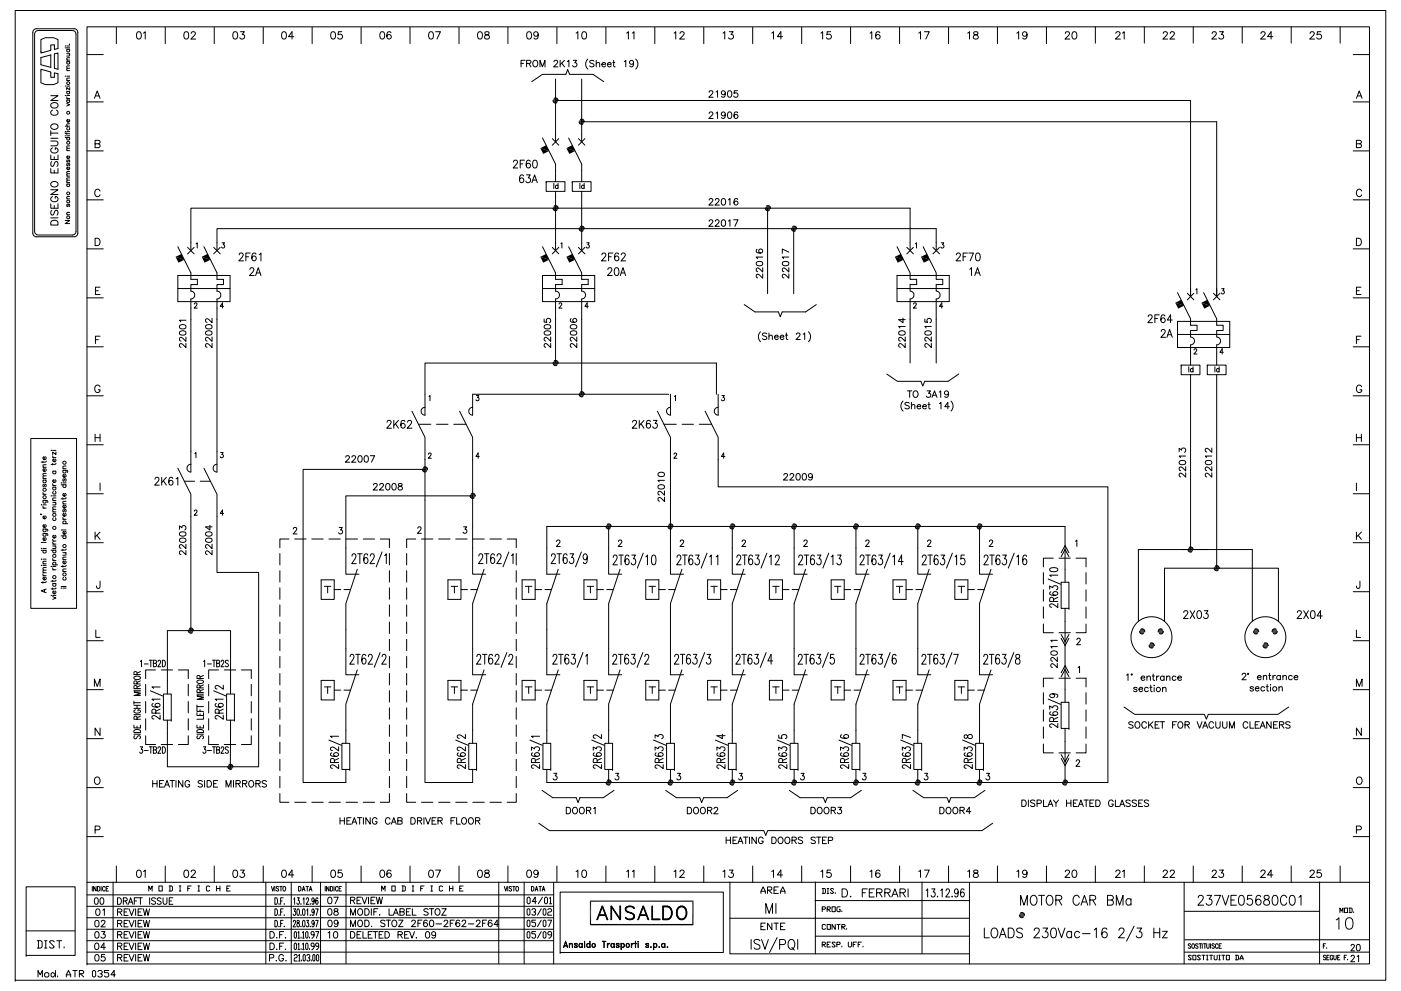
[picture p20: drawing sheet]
<svg xmlns="http://www.w3.org/2000/svg" width="420mm" height="297mm" viewBox="0 0 420 297" stroke-linecap="round" stroke-linejoin="round" font-family="sans-serif">
<g fill="none" stroke="#000" stroke-width=".3">
<path d="M4.6 3.2h411v290.6h-411zM10.1 8.9l.8-.3h11.4l.7 .3 .3 .5v60.5l-.1 .5-.7 .5-11.6 .1-.8-.3-.2-.5-.1-60.5zM10.7 9.5l.8-.4h10.2l.6 .2 .5 .6v59.5l-.1 .5-.7 .5h-10.5l-.7-.2-.4-.6v-59.4zM12.3 11.9l1.3-.6h2.5l1.3 .6v2.6l-1.1 .3v-1.3h-1.1v1.6l-2.9 .8zM15.2 16.4v3.8M15.2 16.5l-2.9 .8v2.1l2.9 .8M16.3 16.2l1.1-.3v4.9l-1.1-.3zM19.6 13.8h.1M19.5 14.4h1.4M20 18.5h.9M20 16.1h.9M20 14.8h.9"/>
<path d="M20 13.8h.9M20 18h.9M20.2 18.5l-.2 .5a.48 .48 0 0 0 .5 .2 .48 .48 0 0 0 .4-.2l-.2-.5M20.2 14.8l-.2 .5a.48 .48 0 0 0 .5 .3 .48 .48 0 0 0 .4-.3l-.2-.5M20.6 16.1l.3 .3-.1 .3-.8 .1M20.8 13.2v.1M20.9 19.7l-.8 .1-.1 .4 .3 .3M20.9 17.3l-.8 .1-.1 .3 .3 .3M26.1 8h384.6v280.9h-384.6zM26.1 16.4h4.9M34.9 8.2v4.9M41.2 9.6a.7 .7 0 0 1 1.1 .3l.1 .6a.98 .98 0 0 1-.6 1.2h-.3a1.41 1.41 0 0 1-.3-2.1z"/>
<path d="M43 9.9l.5-.4v2.2M49.6 8.2v4.9M55.4 9.6a.7 .7 0 0 1 1.1 .3l.1 .6a.99 .99 0 0 1-.6 1.2h-.2a1.39 1.39 0 0 1-.4-2.1zM57.3 10l.5-.5 .6 .1 .2 .3-.3 .8-1.1 1h1.5M64.3 8.2v4.9M70.1 9.6a.72 .72 0 0 1 1.1 .3l.1 .6a.98 .98 0 0 1-.7 1.2h-.2a1.43 1.43 0 0 1-.3-2.1zM72.1 9.5h1.2l-.7 .9a.73 .73 0 0 1 .6 1.1 .73 .73 0 0 1-1.3-.2M78.9 8.2v4.9M84.8 9.6a.7 .7 0 0 1 1 .3l.1 .6a.98 .98 0 0 1-.6 1.2h-.2a1.41 1.41 0 0 1-.3-2.1zM88.1 11h-1.6l1.1-1.5v2.2M93.6 8.2v4.9M99.5 9.6a.7 .7 0 0 1 1 .3l.1 .6a.98 .98 0 0 1-.6 1.2h-.2a1.41 1.41 0 0 1-.3-2.1z"/>
<path d="M102.5 9.5h-1l-.1 1a.78 .78 0 0 1 1.1-.1 .78 .78 0 0 1-.1 1.2 .78 .78 0 0 1-1.1-.3M108.3 8.2v4.9M114.2 9.6a.7 .7 0 0 1 1.1 .3l.1 .6a.98 .98 0 0 1-.7 1.2h-.2a1.39 1.39 0 0 1-.3-2.1zM117.3 9.8l-.2-.2a.7 .7 0 0 0-1 .3 1.27 1.27 0 0 0 .5 1.8 .68 .68 0 0 0 .8-.6 .68 .68 0 0 0-.7-.7 .68 .68 0 0 0-.7 .6M123 8.2v4.9M128.9 9.6a.7 .7 0 0 1 1 .3l.1 .6a.99 .99 0 0 1-.6 1.2h-.2a1.39 1.39 0 0 1-.3-2.1zM130.6 9.5h1.5l-1 2.2M137.7 8.2v4.9M143.5 9.6a.72 .72 0 0 1 1.1 .3l.1 .6a.98 .98 0 0 1-.7 1.2h-.2a1.39 1.39 0 0 1-.3-2.1zM145.5 9.6v.6l.6 .3a.63 .63 0 0 1 .7 .5 .63 .63 0 0 1-.5 .7l-.8-.1-.2-.3a1.07 1.07 0 0 1 1.3-1.1l.1-.4a.84 .84 0 0 0-1.2-.2zM152.3 8.2v4.9M156.3 19h.7"/>
<path d="M157.5 18.1h-1.2v1.9M157.9 19l1.2-.1 .1-.4-.4-.4h-.9v1.9M158.3 9.6a.72 .72 0 0 1 1 .3l.1 .6a.98 .98 0 0 1-.6 1.2h-.2a1.39 1.39 0 0 1-.3-2.1zM158.6 19l.6 1M160 18.4l.2-.2a.94 .94 0 0 1 1.1 .8 .94 .94 0 0 1-1 1 1.15 1.15 0 0 1-.3-1.6zM161.4 10.2a.68 .68 0 0 1-.9 .6 .68 .68 0 0 1-.3-1 .68 .68 0 0 1 1.1 0l.1 .4a1.02 1.02 0 0 1-.8 1.5l-.4-.3M166.1 18.5l.2-.3 .6-.1 .3 .5-1.2 1.4h1.4M167 8.2v4.9M168 18.1v1.9M168.5 18.9l.8 1.1M169.3 18.1l-1.3 1.3M170.1 18.5l.5-.4v1.9"/>
<path d="M171.9 18.1h1l-.5 .7a.65 .65 0 0 1 .5 1.1 .65 .65 0 0 1-1.2-.2M172.8 9.9l.5-.4v2.2M174.8 9.6a.7 .7 0 0 1 1 .3l.1 .6a.98 .98 0 0 1-.6 1.2h-.2a1.41 1.41 0 0 1-.3-2.1zM176.3 17.7a2.04 2.04 0 0 0 0 3M178.1 18.4l-.4-.3-.8 .3 .1 .4 1.1 .5-.1 .6-.7 .1-.4-.3M178.8 19.1l.5-.4 .4 .1 .1 1.2M178.8 18.1v1.9M180.5 19.3h1.1a.63 .63 0 0 0-.7-.5 .63 .63 0 0 0-.5 .6 .63 .63 0 0 0 .6 .6l.6-.3M181.7 8.2v4.9M182.2 19.3h1.1a.63 .63 0 0 0-.7-.5 .63 .63 0 0 0-.6 .6 .63 .63 0 0 0 .6 .6l.7-.3M183.8 18.7h.6M184 18.1v1.6l.1 .2 .4 .1"/>
<path d="M187.2 18.5l.5-.4v1.9M187.9 9.9l.6-.4v2.2M189.6 9.9l.5-.4v2.2M190 18.7a.61 .61 0 0 1-.8 .6 .61 .61 0 0 1-.3-1 .61 .61 0 0 1 1 .1l.1 .3a.95 .95 0 0 1-.8 1.3l-.3-.3M190.7 17.7a2.04 2.04 0 0 1 0 3M196.4 8.2v4.9M202.2 9.9l.5-.4v2.2M203.9 10l.5-.5 .6 .1 .2 .3-.3 .8-1.1 1h1.5M211.1 8.2v4.9M216.8 9.9l.5-.4v2.2M218.7 9.5h1.2l-.7 .9a.74 .74 0 0 1 .6 1.1 .74 .74 0 0 1-1.3-.2M225.7 8.2v4.9"/>
<path d="M231.4 9.9l.6-.4v2.2M234.7 11h-1.6l1.1-1.5v2.2M240.4 8.2v4.9M246.2 9.9l.5-.4v2.2M249.1 9.5h-1l-.1 1a.78 .78 0 0 1 1.1-.1 .78 .78 0 0 1-.1 1.2 .78 .78 0 0 1-1.1-.3M255.1 8.2v4.9M260.9 9.9l.5-.4v2.2M263.9 9.8l-.2-.2a.7 .7 0 0 0-1 .3 1.28 1.28 0 0 0 .5 1.8 .68 .68 0 0 0 .8-.6 .68 .68 0 0 0-.7-.7 .68 .68 0 0 0-.7 .6M269.8 8.2v4.9M275.5 9.9l.6-.4v2.2M277.2 9.5h1.5l-1 2.2M284.5 8.2v4.9"/>
<path d="M290.2 9.9l.6-.4v2.2M292.1 9.6v.6l.6 .3a.63 .63 0 0 1 .7 .5 .63 .63 0 0 1-.5 .7l-.8-.1-.2-.3a1.11 1.11 0 0 1 1.3-1.1l.1-.4a.84 .84 0 0 0-1.2-.2zM299.1 8.2v4.9M305 9.9l.5-.4v2.2M308 10.2a.69 .69 0 0 1-.9 .6 .69 .69 0 0 1-.3-1.1 .69 .69 0 0 1 1.1 .1l.1 .4a1.02 1.02 0 0 1-.8 1.5l-.5-.3M313.8 8.2v4.9M319.5 10l.4-.5 .6 .1 .2 .3-.3 .8-1 1h1.5M321.8 9.6a.72 .72 0 0 1 1 .3l.1 .6a.98 .98 0 0 1-.6 1.2h-.2a1.39 1.39 0 0 1-.3-2.1zM328.5 8v4.9M334.6 10l.5-.5 .6 .1 .2 .3-.3 .8-1.1 1h1.5M336.6 9.9l.6-.4v2.2M343.2 8v4.9"/>
<path d="M348.8 10l.5-.5 .6 .1 .2 .3-.3 .8-1.1 1h1.5M350.9 10l.5-.5 .6 .1 .2 .3-.3 .8-1.1 1h1.5M357.9 8v4.9M363.5 10l.4-.5 .7 .1 .2 .3-.3 .8-1.1 1h1.5M365.7 9.5h1.2l-.6 .9a.74 .74 0 0 1 .5 1.1 .74 .74 0 0 1-1.3-.2M372.5 8v4.9M378.2 10l.4-.5 .6 .1 .2 .3-.3 .8-1.1 1h1.5M381.7 11h-1.6l1.1-1.5v2.2M387.2 8v4.9M392.9 10l.4-.5 .6 .1 .3 .3-.4 .8-1 1h1.5M396.1 9.5h-1l-.1 1a.79 .79 0 0 1 1.2-.1 .79 .79 0 0 1-.2 1.2 .79 .79 0 0 1-1.1-.3M401.9 8v4.9"/>
<path d="M405.8 16.4h4.9M12.3 20.8l2.9 .8v1.6h1.1v-1.4l1.1 .3v2.7l-1.3 .6h-2.5l-1.3-.6zM15.2 28.7h2.2l-2.2 1.4h2.2M15.2 39.9h2.2M15.2 39.2v1.4M15.3 37.5a1.03 1.03 0 0 1 1.4-.4 1.03 1.03 0 0 1 .4 1.4 1.04 1.04 0 0 1-1.3 .3 1.04 1.04 0 0 1-.5-1.3zM15.3 31.2a1.04 1.04 0 0 1 1.4-.5 1.04 1.04 0 0 1 .5 1.4 1.05 1.05 0 0 1-1.4 .3 1.05 1.05 0 0 1-.5-1.2zM15.8 33a.78 .78 0 0 0-.6 .9 .78 .78 0 0 0 .9 .6 .9 .9 0 0 0 1.1-.2 .9 .9 0 0 0-.1-1.2l-.2-.1M19.6 39.5h.1M19.6 28.7h.1M19.6 25.9h.1M19.6 22.9h.1"/>
<path d="M19.5 37.8h1.4M19.5 39.8l.3 .3h1.1M20 31l.9 .4-.9 .4M20 39.8v.5M20 39.4h.9M20 30h.9M20 28.6h.9M20 27.4h.9M20 25.8h.9M20 22.8h.9M20 29l.4 .5M20 29.5h.9"/>
<path d="M20 24.1h.9M20 21.2h.9M20.2 38.2l-.2 .5a.48 .48 0 0 0 .5 .3 .48 .48 0 0 0 .4-.3l-.2-.5M20.2 30l-.2 .5a.48 .48 0 0 0 .5 .3 .48 .48 0 0 0 .4-.3l-.2-.5M20.2 27.4l-.2 .5a.48 .48 0 0 0 .5 .3 .48 .48 0 0 0 .4-.3l-.2-.5M20.7 35.8a.41 .41 0 0 1 .2 .7 .41 .41 0 0 1-.7 0 .41 .41 0 0 1 .2-.7v.8M20.9 26.2v.7l-.9-.7v.7M20.9 37.1l-.8 .1-.1 .3 .3 .3M20.9 23.4l-.8 .1-.1 .3 .3 .3M20.9 20.5h-.8l-.1 .3 .3 .4M26.1 30.5h4.9M28.3 29.5l.9-2.2 .8 2.2"/>
<path d="M28.6 28.7h1.1M159.5 24.5l3.2-2.2h7l.6-1.5 .5 1.5h7.1l3.2 2.2M161.9 20v-1.9l.8 1.9 .7-1.9v1.9M165.8 30.1l.3 .7h.9M166.2 29.5l.2-.1a.78 .78 0 0 1 1 .7M166.6 30.1h190.4v58.8M166.6 23.7v18.8M173.7 36.5v.2a.75 .75 0 0 0 1.1 .4M174.1 35.8l.8 .1 .3 .6M174.4 36.5h190.5v52.4M174.4 23.7v18.8M212.7 27.7l.3-.5 .6 .1 .2 .3-.3 .6-.9 .9h1.3"/>
<path d="M212.7 34l.2-.4 .5-.1 .4 .6-1.2 1.4h1.3M214.7 27.6l.5-.4v1.9M214.7 33.9l.5-.4v2M217.5 27.8a.6 .6 0 0 1-.8 .6 .6 .6 0 0 1-.3-1 .6 .6 0 0 1 1 .1l.1 .3a.95 .95 0 0 1-.7 1.3l-.4-.2M217.5 34.2a.6 .6 0 0 1-.8 .5 .6 .6 0 0 1-.3-.9 .6 .6 0 0 1 1 0l.1 .4a.95 .95 0 0 1-.7 1.3l-.4-.3M218.4 27.3l.3-.1a1.01 1.01 0 0 1 .8 1 1.01 1.01 0 0 1-.8 .9 1.26 1.26 0 0 1-.3-1.8zM218.4 33.6a.64 .64 0 0 1 1 .3l.1 .5a.84 .84 0 0 1-.8 1.1 1.28 1.28 0 0 1-.3-1.9zM221.2 27.2h-1l-.1 .8a.69 .69 0 0 1 1.1 0 .69 .69 0 0 1-.2 1 .69 .69 0 0 1-1-.2M221.2 33.8v-.2a.64 .64 0 0 0-1 .3l-.1 .5a.82 .82 0 0 0 .6 1.1 .61 .61 0 0 0 .6-.6 .61 .61 0 0 0-.5-.6 .61 .61 0 0 0-.7 .6M405.8 30.5h4.9M406.8 29.5l.8-2.2 .9 2.2M407.1 28.7h1.1"/>
<path d="M15.2 56.9h2.2l-2.2 1.4h2.2M15.2 50.5v1.3h2.2v-1.3M15.2 46.5v1.3h2.2v-1.3M15.2 41.4h2.2M15.2 42.3h1.6a.73 .73 0 0 1 .6 .7 .73 .73 0 0 1-.6 .7h-1.6M15.3 54.8a1.03 1.03 0 0 1 1.4-.4 1.03 1.03 0 0 1 .4 1.4 1.04 1.04 0 0 1-1.3 .3 1.04 1.04 0 0 1-.5-1.3zM15.5 48.4a.8 .8 0 0 0-.3 .8 .8 .8 0 0 0 .6 .7l1-1.5h.3l.3 .6-.3 .9M15.8 58.9a.79 .79 0 0 0-.6 .9 .79 .79 0 0 0 .9 .7h.5a.78 .78 0 0 0 .8-.8 .78 .78 0 0 0-.8-.8v.5M15.8 44.3a.79 .79 0 0 0-.6 .9 .79 .79 0 0 0 .9 .7h.5a.78 .78 0 0 0 .8-.8 .78 .78 0 0 0-.8-.8v.5M16.3 47v.8M16.3 51v.8M19.6 40.8h.1"/>
<path d="M19.5 41.2h1.4M20 55.2h.9M20 40.7h.9M20 59.6h.9M20 54.7h.9M20 52.8h.9M20 45.1h.9M20.2 55.2l-.2 .5a.48 .48 0 0 0 .5 .2 .48 .48 0 0 0 .4-.2l-.2-.5M20.2 49l-.1 .7h.2l.4-.7 .2 .3-.2 .4M20.2 47.9l-.1 .7h.2l.4-.7 .2 .3-.2 .4M20.2 41.2l-.2 .5a.48 .48 0 0 0 .5 .3 .48 .48 0 0 0 .4-.3l-.2-.5M20.7 50.1a.41 .41 0 0 1 .2 .6 .41 .41 0 0 1-.7 0 .41 .41 0 0 1 .2-.6v.8"/>
<path d="M20.7 46.8a.41 .41 0 0 1 .2 .6 .41 .41 0 0 1-.7 0 .41 .41 0 0 1 .2-.6v.7M20.9 58.9l-.8 .1-.1 .3 .3 .3M20.9 54l-.8 .1-.1 .3 .3 .3M20.9 53.3l-.8 .1-.1 .3 .3 .3M20.9 52.1l-.8 .1-.1 .3 .3 .3M20.9 51.4l-.8 .1-.1 .3 .3 .3M20.9 44.4l-.8 .1-.1 .3 .3 .3M20.9 43.7l-.8 .1 .2 .6M26.1 59.9h4.9M26.1 45.2h4.9M29.5 43.1l.5 .4-.1 .5-1.4 .3v-2.2l1.4 .1 .1 .5-.2 .3-1.3 .1M30 57.3a.81 .81 0 0 0-.9-.6 .81 .81 0 0 0-.7 .9 .92 .92 0 0 0 .3 1.1 .92 .92 0 0 0 1.2-.1l.1-.2"/>
<path d="M154 48.6l.4-.6h.4l.4 .5-.3 .7-1 1.2h1.4M156 49.1h.8M157 52.7l-.6-.3a1.32 1.32 0 0 0-.7 1.2 1.32 1.32 0 0 0 .8 1.2 .68 .68 0 0 0 .6-.7 .68 .68 0 0 0-.6-.7 .68 .68 0 0 0-.7 .6M157.3 48h-1.3v2.4M157.9 52.4h1.1l-.6 .9a.74 .74 0 0 1 .6 1.2 .74 .74 0 0 1-1.3-.2M159 48.3l-.1-.2a.63 .63 0 0 0-1 .4 1.43 1.43 0 0 0 .5 1.9 .69 .69 0 0 0 .8-.7 .69 .69 0 0 0-.6-.7 .69 .69 0 0 0-.8 .6M159.5 54.8l.8-2.4 .8 2.4M159.8 54h1M160 48.1a.63 .63 0 0 1 1 .4l.1 .5a1.01 1.01 0 0 1-.8 1.4 1.6 1.6 0 0 1-.3-2.3zM162.7 41.4l3.9 7.8v5.3M163.8 54.5h5.6v2.9h-5.6zM163.8 54.5h.1"/>
<path d="M165.6 41.6l2 1.9M166.1 55v1.5M166.6 57.4v17.7M167.4 55.7l-.6-.2a.6 .6 0 0 0 .1 1l.5-.2M167.4 55v1.5M167.6 41.6l-2 1.9M170.5 41.4l3.9 7.8v5.3M171.6 54.5h5.7v2.9h-5.7zM171.6 54.5h.1M173.5 41.6l1.9 1.9M173.9 55v1.5M174.4 57.4v17.7"/>
<path d="M175.2 55.7l-.5-.2a.6 .6 0 0 0 0 1l.5-.2M175.2 55v1.5M175.4 41.6l-1.9 1.9M212.7 60l.3-.5 .6 .1 .2 .3-.3 .6-.9 1h1.3M214.5 60l.4-.5 .6 .1 .2 .3-.3 .6-1 1h1.3M216.6 59.6a.64 .64 0 0 1 .9 .3l.1 .5a.86 .86 0 0 1-.5 1.1h-.2a1.26 1.26 0 0 1-.3-1.9zM218.4 59.9l.5-.4v2M221.2 59.8v-.2a.64 .64 0 0 0-1 .3v1.3a.6 .6 0 0 0 1 0 .6 .6 0 0 0-.3-.9 .6 .6 0 0 0-.8 .5M405.8 59.9h4.9M405.8 45.2h4.9M407.7 43.1l.6 .4-.1 .5-1.4 .3v-2.2l1.4 .1 .1 .5-.2 .3-1.3 .1M408.4 57.3a.81 .81 0 0 0-1-.6 .81 .81 0 0 0-.6 .9 .92 .92 0 0 0 .3 1.1 .92 .92 0 0 0 1.2-.1l.1-.2"/>
<path d="M15.2 61.1v1.3h2.2v-1.3M15.2 65.3h2.2M15.3 66.4a1.2 1.2 0 0 1 2.1 .3v.8h-2.2zM15.5 63a.8 .8 0 0 0-.3 .8 .8 .8 0 0 0 .6 .7l1-1.5h.3l.3 .6-.3 .9M16.3 61.6v.8M19.5 66.1h1.4l-1.4 .9h1.4M20 64.4h.9M20.2 61.2l-.1 .7h.2l.4-.7 .2 .3-.2 .4M20.9 63.7h-.8l-.1 .4 .3 .3M26.1 74.6h4.9M28.5 71.4h.8a1.17 1.17 0 0 1 .7 1.1 1.17 1.17 0 0 1-.7 1.1h-.8zM53.3 74l3.9 7.8v1.9h2v1.6h-2v2a1.17 1.17 0 0 1 1.2 1.1 1.17 1.17 0 0 1-1.2 1.2v51.9a1.17 1.17 0 0 1-1.1-1.2 1.17 1.17 0 0 1 1.1-1.2"/>
<path d="M56.3 74.1l1.9 2M57.2 75.1v-12.7h215.7v12.7M58.2 74.1l-1.9 2M58.8 73.1l.3-.3v1.5M61.2 74l3.9 7.8v1.9h1.9v1.6h-1.9v2a1.17 1.17 0 0 1 1.1 1.1 1.17 1.17 0 0 1-1.1 1.2v51.9a1.17 1.17 0 0 1-1.2-1.2 1.17 1.17 0 0 1 1.2-1.2M64.1 74.1l1.9 2M65.1 75.1v-6.6h215.7v6.6M66 74.1l-1.9 2M66.6 72.8h.7l-.4 .6a.49 .49 0 0 1 .4 .7 .49 .49 0 0 1-.8-.1M71.7 76.4l.2-.5 .6-.1 .4 .7-1.3 1.7h1.4M73.7 77h.8M75 75.8h-1.3v2.4"/>
<path d="M76.8 76.2a.6 .6 0 0 0-.9-.3l-.3 .4a1.43 1.43 0 0 0 .5 1.9 .69 .69 0 0 0 .8-.6 .69 .69 0 0 0-.6-.8 .69 .69 0 0 0-.8 .6M77.8 76.3l.5-.5v2.4M162.7 74l3.9 7.8v1.9h2v1.6h-2v2a1.17 1.17 0 0 1 1.2 1.1 1.17 1.17 0 0 1-1.2 1.2v19.2M165.6 74.1l2 2M165.8 62.4l.1 .2a.75 .75 0 0 0 1.1 .5M166.2 61.7l.9 .1 .3 .6M167.4 62.4h.1M167.6 74.1l-2 2M168.2 73.1l.3-.3v1.5M170.5 74l3.9 7.8v1.9h2v1.6h-2v2a1.17 1.17 0 0 1 1.2 1.1 1.17 1.17 0 0 1-1.2 1.2v28.6M173.5 74.1l1.9 2M173.7 68.5l.3 .7h.8"/>
<path d="M174.1 67.9h.8l.3 .6M175.2 68.5h.1M175.4 74.1l-1.9 2M175.9 72.8h.8l-.4 .6a.49 .49 0 0 1 .4 .7 .49 .49 0 0 1-.9-.1M180.5 76.4l.2-.5 .6-.1 .4 .7-1.3 1.7h1.4M182.5 77h.8M183.8 75.8h-1.3v2.4M185.5 76.2a.58 .58 0 0 0-.9-.3l-.2 .4a1.43 1.43 0 0 0 .5 1.9 .69 .69 0 0 0 .8-.6 .69 .69 0 0 0-.6-.8 .69 .69 0 0 0-.8 .6M186.3 76.4l.2-.5 .6-.1 .3 .3 .1 .4-1.3 1.7h1.4M212.7 66.3l.2-.3 .5-.1 .4 .5-1.2 1.4h1.3M214.5 66.3l.2-.3 .6-.1 .4 .5-1.3 1.4h1.3M216.6 66a.62 .62 0 0 1 .9 .3l.1 .4a.84 .84 0 0 1-.7 1.1 1.26 1.26 0 0 1-.3-1.8z"/>
<path d="M218.4 66.3l.5-.4v1.9M220 65.9h1.3l-.9 1.9M226.9 78.6l.7-.2a.87 .87 0 0 1 1.1 .5 1 1 0 0 1-.9 .8 1 1 0 0 1-1-.8zM227.1 74.7l-.3 .4a1.02 1.02 0 0 0 .9 .8 1.02 1.02 0 0 0 1-.7 .61 .61 0 0 0-.6-.6 .61 .61 0 0 0-.6 .6 .61 .61 0 0 0 .6 .6M228.7 77h-1.9l.3 .5M229.5 62.4l.1 .2a.75 .75 0 0 0 1.1 .5M229.9 61.7l.9 .1 .3 .6M230.2 62.4v25.6M231.1 62.4h.1M234.7 78.6l.7-.2a.84 .84 0 0 1 1.2 .7 1.04 1.04 0 0 1-1.1 .6 1.04 1.04 0 0 1-.9-.8zM236.6 77h-2l.4 .5M236.6 75.6l-2-1v1.3"/>
<path d="M237.4 68.5l.3 .7h.8M237.8 67.9h.8l.3 .6M238 68.5v19.5M238.9 68.5h.1M269 74l3.9 7.8v1.9h2v1.6h-2v2a1.17 1.17 0 0 1 1.2 1.1 1.17 1.17 0 0 1-1.2 1.2v19.2M272 74.1l1.9 2M273.9 74.1l-1.9 2M274.5 73.1l.4-.3v1.5M276.8 74l4 7.8v1.9h1.9v1.6h-1.9v2a1.17 1.17 0 0 1 1.1 1.1 1.17 1.17 0 0 1-1.1 1.2v19.2M279.8 74.1l2 2M281.8 74.1l-2 2M282.3 72.8h.7l-.4 .6a.5 .5 0 0 1 .4 .8 .5 .5 0 0 1-.9-.2"/>
<path d="M286.8 76.4l.2-.5 .6-.1 .4 .7-1.3 1.7h1.4M288.8 77h.8M290.1 75.8h-1.3v2.4M290.5 75.8h1.4l-1 2.4M292.9 75.9a.67 .67 0 0 1 1 .4l.1 .5a1.02 1.02 0 0 1-.8 1.4 1.61 1.61 0 0 1-.3-2.3zM405.8 74.6h4.9M406.8 71.4h.7a1.17 1.17 0 0 1 .8 1.1 1.17 1.17 0 0 1-.8 1.1h-.7zM26.1 89.3h4.9M28.6 87.1h.9M30 86.1h-1.4v2.2h1.4M53.3 82.6h15.7v7.8h-15.7zM53.3 86.5h15.7"/>
<path d="M53.9 99.4l.8-.3a.84 .84 0 0 1 1.1 .8 1.06 1.06 0 0 1-1.1 .6 1.06 1.06 0 0 1-.9-.8zM53.9 97.6l.8-.3a.84 .84 0 0 1 1.1 .7 1.06 1.06 0 0 1-1.1 .6 1.06 1.06 0 0 1-.9-.7zM55.8 96h-2l.4 .5M58.3 91.2l.3-.4 .5 .3-.9 1.3h1M61.7 99.4l.8-.3a.84 .84 0 0 1 1.1 .8 1.06 1.06 0 0 1-1 .6 1.06 1.06 0 0 1-1-.8zM61.7 97.6l.8-.3a.84 .84 0 0 1 1.1 .7 1.06 1.06 0 0 1-1 .6 1.06 1.06 0 0 1-1-.7zM63.6 95.4v1.3l-.9-.9-.7-.3-.3 .2-.1 .6 .5 .3M67.1 91.8h-1.1l.7-1v1.6M74.9 80.8l.2-.5 .6-.1 .4 .7-1.3 1.7h1.5M76.7 82.6l.8-2.4 .8 2.4M77 81.8h1M162.7 82.6h15.7v7.8h-15.7z"/>
<path d="M162.7 86.5h15.7M163.2 95.6v.9l.8 .1a.69 .69 0 0 1 0-1 .69 .69 0 0 1 1.1 .1 .69 .69 0 0 1-.3 1M163.3 99.4l.7-.3a.86 .86 0 0 1 1.2 .8 1.07 1.07 0 0 1-1.1 .6 1.07 1.07 0 0 1-.9-.8zM163.3 97.6l.7-.3a.86 .86 0 0 1 1.2 .7 1.07 1.07 0 0 1-1.1 .6 1.07 1.07 0 0 1-.9-.7zM167.7 91.2l.2-.4 .6 .3-.9 1.3h.9M171.1 99.4l.8-.3a.86 .86 0 0 1 1.1 .8 1.07 1.07 0 0 1-1.1 .6 1.07 1.07 0 0 1-.9-.8zM171.1 97.6l.8-.3a.86 .86 0 0 1 1.1 .7 1.07 1.07 0 0 1-1.1 .6 1.07 1.07 0 0 1-.9-.7zM171.3 95.5l-.2 .1a.62 .62 0 0 0 .3 .9h1.3a.61 .61 0 0 0 .1-.9 .61 .61 0 0 0-1 .2 .61 .61 0 0 0 .5 .8M176.4 91.8h-1l.7-1v1.6M182.3 80.8l.2-.5 .6-.1 .4 .7-1.3 1.7h1.4M184.5 80.3a.65 .65 0 0 1 1 .4l.1 .6a1.12 1.12 0 0 1-.6 1.3h-.2a1.58 1.58 0 0 1-.3-2.3zM186 82.6l.8-2.4 .8 2.4"/>
<path d="M186.3 81.8h1M223.2 91.3l3.2 2.2h7l.6 1.4 .6-1.4h7l3.2-2.2M228.1 99.4a2.04 2.04 0 0 0 0 3M228.7 82.1v1.3l-.9-.9-.7-.3-.2 .2-.1 .5 .5 .4M228.7 80.2v1.3l-.9-.9-.7-.3-.2 .2-.1 .6 .5 .3M230.6 99.8v2M235.8 99.8v1.6l.1 .3 .4 .1M236.6 82.1v1.3l-1-.9-.6-.3-.3 .2-.1 .5 .5 .4M236.6 80.2v1.3l-1-.9-.6-.3-.3 .2-.1 .6 .5 .3M242.5 99.4a2.04 2.04 0 0 1 0 3M269 86.5h15.7M269 82.6h15.7v7.8h-15.7z"/>
<path d="M269.6 99.4l.8-.3a.85 .85 0 0 1 1.1 .8 1.05 1.05 0 0 1-1.1 .6 1.05 1.05 0 0 1-.9-.8zM270.8 95.3v1.4l-1.3-.9h2M271.5 97.9h-2l.4 .4M274 91.2l.3-.4 .5 .3-.9 1.3h1M277.4 95.6v.9l.8 .1a.69 .69 0 0 1 0-1 .69 .69 0 0 1 1 .1 .69 .69 0 0 1-.3 1M277.4 99.4a.98 .98 0 0 1 1.2-.3 .98 .98 0 0 1 .6 1.1l-.7 .3a.86 .86 0 0 1-1.1-.6zM279.3 97.9h-1.9l.3 .4M282.8 91.8h-1l.6-1v1.6M290.8 80.7l.5-.5v2.4M292.3 82.6l.9-2.4 .8 2.4M292.7 81.8h1M344.3 94.9l.4-.5h.4l.4 .4-.3 .8-1 1.1h1.4"/>
<path d="M346.3 95.5h.8M347.7 94.4h-1.4v2.3M348.2 99.3l.4-.5h.4l.5 .4-.3 .8-1.1 1.1h1.5M349.3 94.7a.56 .56 0 0 0-.8-.2l-.3 .3a1.43 1.43 0 0 0 .6 1.9 .69 .69 0 0 0 .7-.6 .69 .69 0 0 0-.6-.8 .69 .69 0 0 0-.8 .6M351.6 95.9h-1.5l1-1.5v2.3M353.1 96.3h15.7v7.9h-15.7zM353.1 87.7l3.9 7.8v2h2v1.6h-2v1.9a1.17 1.17 0 0 1 1.2 1.2 1.17 1.17 0 0 1-1.2 1.2v6M356.1 87.9l1.9 2M358 87.9l-1.9 2M358.6 86.8l.4-.3v1.6M361 87.7l3.9 7.8v2h1.9v1.6h-1.9v1.9a1.17 1.17 0 0 1 1.2 1.2 1.17 1.17 0 0 1-1.2 1.2v6M363.9 87.9l2 2"/>
<path d="M365.9 87.9l-2 2M366.4 86.5h.7l-.4 .6a.49 .49 0 0 1 .4 .8 .49 .49 0 0 1-.8-.1M405.8 89.3h4.9M406.8 87.1h.8M408.2 86.1h-1.4v2.2h1.4M26.1 118.6h4.9M26.1 103.9h4.9M28.6 101.8h.9M30 100.8h-1.4v2.2M30 116a.81 .81 0 0 0-.9-.6 .81 .81 0 0 0-.7 .9v.5a.8 .8 0 0 0 .8 .9 .8 .8 0 0 0 .8-.9h-.5M55.8 102.9v1.3l-1-.9-.6-.3-.3 .2-.1 .5 .5 .4M55.8 101v1.3l-1-.9-.6-.3-.3 .2-.1 .6 .5 .3"/>
<path d="M63.6 102.9v1.3l-.9-.9-.7-.3-.3 .2-.1 .5 .5 .4M63.6 101v1.3l-.9-.9-.7-.3-.3 .2-.1 .6 .5 .3M128.6 118.9l.4-.3v1.5M142.9 118.6h.7l-.4 .5a.49 .49 0 0 1 .4 .8 .49 .49 0 0 1-.9-.1M165.2 102.9v1.3l-1.4-1.2-.6 .4 .1 .5 .3 .2M165.2 101v1.3l-1.4-1.2-.6 .4 .1 .5 .3 .2M165.8 108.8l.3 .7h.9M166.2 108.2h.9l.3 .6M167.4 108.8h.1M173 102.9v1.3l-1.4-1.2-.6 .4 .1 .5 .4 .2M173 101v1.3l-1.4-1.2-.6 .4 .1 .5 .4 .2M173.7 118.2v.2a.75 .75 0 0 0 1.1 .4"/>
<path d="M174.1 117.5h.8l.3 .7M200.5 118.2h-58.8v6.2a1.17 1.17 0 0 1-1.1-1.1 1.17 1.17 0 0 1 1.1-1.2M201.1 118.2v6.2a1.17 1.17 0 0 1-1.2-1.1 1.17 1.17 0 0 1 1.2-1.2M202.3 118.9l.3-.3v1.5M214.9 118.2v-9.4h-87.4v15.6a1.17 1.17 0 0 1-1.2-1.1 1.17 1.17 0 0 1 1.2-1.2M215.4 118.2v6.2a1.17 1.17 0 0 1-1.2-1.1 1.17 1.17 0 0 1 1.2-1.2M216.5 118.6h.7l-.4 .5a.49 .49 0 0 1 .4 .8 .49 .49 0 0 1-.8-.1M230 100.1l-.5-.3-.8 .3 .1 .5 1 .3 .2 .3v.3l-.5 .3-.8-.3M230.6 100.8l.5-.3 .4 .1 .1 1.2M232.3 101h1.1a.55 .55 0 0 0-.6-.6 .55 .55 0 0 0-.5 .6l.1 .5 .4 .3 .6-.3M234 101h1.1a.63 .63 0 0 0-.7-.5 .63 .63 0 0 0-.6 .7 .63 .63 0 0 0 .6 .6l.7-.3M235.6 100.5h.6"/>
<path d="M238.8 100.3l.2-.4 .6-.1 .3 .6-1.2 1.4h1.3M240.9 100.2l.4-.4v2M265.9 112.1l3.2 2.2h7.1l.5 1.4 .6-1.4h7l3.2-2.2M271.5 102.9v1.3l-1-.9-.6-.3-.3 .2-.1 .5 .5 .4M271.5 101v1.3l-1-.9-.6-.3-.4 .4v.4l.5 .3M272.1 117.2h1.4M272.8 117.2v1.9M274 117.4l.2-.2a.94 .94 0 0 1 1.1 .9 .94 .94 0 0 1-.9 1 1.11 1.11 0 0 1-.4-1.7zM278 117.2h1.1l-.6 .7a.65 .65 0 0 1 .5 1 .65 .65 0 0 1-1.2-.2M279.3 102.9v1.3l-.9-.9-.7-.3-.3 .2v.5l.4 .4M279.3 101v1.3l-.9-.9-.7-.3-.3 .4v.4l.4 .3M279.5 119.1l.8-1.9 .7 1.9"/>
<path d="M279.8 118.5h.9M281.7 117.5l.4-.3v1.9M284.4 117.8a.61 .61 0 0 1-.8 .5 .61 .61 0 0 1-.2-1 .61 .61 0 0 1 1 .1v.4a.9 .9 0 0 1-.7 1.3l-.4-.3M350 101.1l.8-2.3 .8 2.3M350.3 100.3h1M353.1 100.2h15.7M354.2 109.4h5.7v2.9h-5.7zM354.2 109.4h.1M356.5 109.9v1.6M357 112.3v52.4M357.8 110.7l-.5-.2a.6 .6 0 0 0 0 1l.5-.2M357.8 109.9v1.6"/>
<path d="M358.1 104.9l.3-.4 .5 .3-.9 1.3h1M362.1 109.4h5.6v2.9h-5.6zM362.1 109.4h.1M364.4 109.9v1.6M364.9 112.3v58M365.6 110.7l-.5-.2a.62 .62 0 0 0 0 1l.5-.2M365.6 109.9v1.6M366.9 105.6h-1l.6-1.1v1.6M405.8 118.6h4.9M405.8 103.9h4.9M406.8 101.8h.8M408.2 100.8h-1.4v2.2"/>
<path d="M408.4 116a.81 .81 0 0 0-1-.6 .81 .81 0 0 0-.6 .9v.5a.8 .8 0 0 0 .8 .9 .8 .8 0 0 0 .8-.9h-.6M9.2 131.4h13.8v51h-13.8zM12.9 138.2v.5M13.6 136.9a.46 .46 0 0 1 .2 .7 .46 .46 0 0 1-.7 0 .46 .46 0 0 1 .2-.7v.9M13.9 138.2l-.3 .3h-1.2M13.9 139.3l-1 .1v.3l.3 .4M15.4 135.1h.1M15.8 138.9v.5M15.8 135h1M15.8 137.2h1M15.8 136.6l.4 .6M16.6 137.6a.46 .46 0 0 1 .1 .7 .46 .46 0 0 1-.7 0 .46 .46 0 0 1 .1-.7l.1 .8"/>
<path d="M16.8 135.5v.7l-1-.7v.7M16.8 138.8l-.3 .4h-1.2M19.8 139.7l-.9 .1-.1 .3 .3 .4M26.1 133.3h4.9M28.5 130.1v2.2M28.5 131.2h1.5M30 130.1v2.2M58.4 135.9l.4-.3v1.6M66.2 135.6h.7l-.4 .6a.49 .49 0 0 1 .4 .8 .49 .49 0 0 1-.9-.1M103.7 137.1l.3-.5 .6 .1 .2 .3-.3 .6-.9 .9h1.3M105.5 137.1l.4-.5 .6 .1 .2 .3-.3 .6-1 .9h1.4M107.6 136.7a.64 .64 0 0 1 .9 .3l.1 .4a.86 .86 0 0 1-.5 1.1h-.2a1.22 1.22 0 0 1-.3-1.8z"/>
<path d="M109.5 136.7a.64 .64 0 0 1 .9 .3l.1 .4a.86 .86 0 0 1-.6 1.1h-.2a1.22 1.22 0 0 1-.2-1.8zM111.1 136.6h1.2l-.9 1.9M116.1 126.6l.4-.6h.4l.4 .4-.3 .8-1 1.2h1.4M118.1 126v2.4M118.6 127l.9 1.4M119.5 126l-1.4 1.6M121.4 126.3a.6 .6 0 0 0-.9-.2l-.2 .3a1.49 1.49 0 0 0 .5 2 .69 .69 0 0 0 .8-.6 .69 .69 0 0 0-.6-.8 .69 .69 0 0 0-.8 .6M122.2 126.6l.4-.6h.4l.4 .4-.3 .8-1 1.2h1.4M123.5 123.3l4 7.8v103.4h14.2v-3.9M125.5 127.2h3.7M128.5 136.2l.3-.4 .5 .3-.9 1.3h1M130.9 127.2h3.5"/>
<path d="M136.1 127.2h3.7M137.8 123.3l3.9 7.8v41h4M143.7 136.8h-1l.7-1v1.6M189.7 126.6l.4-.6 .6 .1 .2 .3-.3 .8-1 1.2h1.4M191.7 126v2.4M192.2 127l.9 1.4M193.1 126l-1.4 1.6M195 126.3a.6 .6 0 0 0-.9-.2l-.2 .3a1.43 1.43 0 0 0 .5 2 .69 .69 0 0 0 .8-.7 .69 .69 0 0 0-.6-.7 .69 .69 0 0 0-.8 .6M195.9 126h1.2l-.6 .9a.73 .73 0 0 1 .5 1.1 .73 .73 0 0 1-1.2-.1M197.2 123.3l3.9 7.8v41h3.9M199.1 127.2h3.8M202.1 136.2l.3-.4 .5 .3-.8 1.3h.9"/>
<path d="M204.6 127.2h3.4M209.7 127.2h3.7M211.5 123.3l3.9 7.8v14.8h116.9v88.6h-38.5M217.4 136.8h-1l.6-1v1.6M270.8 120.2a2.05 2.05 0 0 0 0 3M272.7 120.9l-.5-.3-.8 .3 .1 .4 1.2 .7v.3l-.5 .3-.8-.3M273.3 121.6l.5-.3h.5l.1 1.3M273.3 120.6v2M275 121.8h1.1a.62 .62 0 0 0-.7-.5 .62 .62 0 0 0-.5 .7 .62 .62 0 0 0 .6 .6l.6-.3M276.7 121.8h1.1a.63 .63 0 0 0-.7-.5 .63 .63 0 0 0-.5 .6 .63 .63 0 0 0 .6 .7l.6-.3M278.3 121.3h.6M278.6 120.6v1.6v.3l.4 .1"/>
<path d="M281.7 121l.5-.4v2M284.7 121.9h-1.4l1-1.3v2M285.2 120.2a2.05 2.05 0 0 1 0 3M353.6 135.4v-1l.8 .5a.65 .65 0 0 1 1-.5 .65 .65 0 0 1-.2 1.2M353.7 138.3l.8-.3a.84 .84 0 0 1 1.1 .7 1.07 1.07 0 0 1-1.1 .6 1.07 1.07 0 0 1-.9-.7zM355.6 139.9v1.3l-1.4-1.2-.6 .3 .1 .6 .4 .2M355.6 136.7h-2l.4 .5M361.6 138.3l.7-.3a.84 .84 0 0 1 1.1 .7 1.07 1.07 0 0 1-1 .6 1.07 1.07 0 0 1-.9-.7zM363.4 139.9v1.3l-1.4-1.2-.5 .3 .1 .6 .3 .2M363.4 134.3v1.3l-1.4-1.2-.5 .3 .1 .6 .3 .2M363.4 136.7h-1.9l.3 .5M405.8 133.3h4.9"/>
<path d="M406.8 131.2h1.5M406.8 130.1v2.2M408.3 130.1v2.2M12.2 154.1l.3 .1M12.5 151.4h.1M12.9 151.7l.4 .6M12.9 147.6l.4 .6M12.9 159.9l1.3 .1 .1 .5M12.9 158.6l1.3 .1 .1 .5M12.9 150l1.3 .1 .1 .5M12.9 151.3h1M12.9 143.9h1"/>
<path d="M12.9 152.3h1M12.9 148.2h1M12.9 143.4h1M12.9 140.1h1M13.1 159.9l-.2 .6a.53 .53 0 0 0 .5 .2 .53 .53 0 0 0 .4-.3l-.2-.5M13.1 158.6l-.2 .5a.53 .53 0 0 0 .5 .3 .53 .53 0 0 0 .4-.3l-.2-.5M13.1 150l-.2 .5a.53 .53 0 0 0 .5 .3 .53 .53 0 0 0 .4-.3l-.2-.5M13.1 145.2l-.2 .2 .1 .5 .4-.7h.4l.1 .4-.3 .3M13.1 143.9l-.2 .6 .5 .2 .4-.3-.2-.5M13.6 157.3a.45 .45 0 0 1 .2 .7 .45 .45 0 0 1-.7 0 .45 .45 0 0 1 .2-.7v.8M13.6 154.7a.46 .46 0 0 1 .2 .7 .46 .46 0 0 1-.7 0 .46 .46 0 0 1 .2-.7v.8M13.6 140.5a.45 .45 0 0 1 .2 .7 .45 .45 0 0 1-.7 0 .45 .45 0 0 1 .2-.7v.8"/>
<path d="M13.9 142.6l-1 .1v.4l.3 .3M13.9 141.9h-1v.4l.3 .3M15.4 148.7h.1M15.8 150.6h1M15.8 148.6h1M15.8 146h1M15.8 141.2h1M15.8 153.4h1M15.8 150h1M15.8 145.5h1M15.8 145l.4 .5M16 155.2l-.2 .5a.53 .53 0 0 0 .5 .3 .53 .53 0 0 0 .5-.3l-.2-.5"/>
<path d="M16 147.3l-.2 .5a.54 .54 0 0 0 .5 .3 .54 .54 0 0 0 .5-.3l-.2-.5M16 146l-.2 .5 .5 .4 .5-.3-.2-.6M16 141.2l-.2 .5 .5 .3 .5-.2-.2-.6M16.5 150.6l.3 .3-.1 .4h-.9M16.6 143.8a.46 .46 0 0 1 .1 .7 .46 .46 0 0 1-.7 0 .46 .46 0 0 1 .1-.7l.1 .8M16.8 152.7h-.9l-.1 .4 .3 .3M16.8 151.9l-.9 .1-.1 .3 .3 .4M16.8 149.2l-.9 .1-.1 .4 .3 .3M18.4 144.8h.1M18.3 158.9h1.5M18.3 145.3h1.5M18.8 155.1l.1 .3 .4 .3"/>
<path d="M18.8 141h1.4v.6M18.8 149.2v.5M18.8 157h1.5M18.8 144.7h1M18.8 155.7h1M18.8 151h1M18.8 140.5h1M19 157l-.1-.6a.52 .52 0 0 1 .4-.3 .52 .52 0 0 1 .5 .4l-.2 .5M19 152.7l-.2 .3 .2 .5 .4-.7h.4v.4l-.2 .3M19 145.3l-.1 .5a.52 .52 0 0 0 .4 .3 .52 .52 0 0 0 .5-.3l-.2-.5M19 143.5l-.2 .3 .2 .5 .4-.7h.4v.4l-.2 .3M19 141l-.1 .5a.53 .53 0 0 0 .4 .3 .53 .53 0 0 0 .5-.3l-.2-.5"/>
<path d="M19.6 159.3a.47 .47 0 0 1 .1 .7 .47 .47 0 0 1-.7 0 .47 .47 0 0 1 .1-.7l.2 .8M19.6 153.9a.46 .46 0 0 1 .2 .7 .46 .46 0 0 1-.7 0 .46 .46 0 0 1 .2-.7v.8M19.6 151.4a.47 .47 0 0 1 .1 .7 .47 .47 0 0 1-.7 0 .47 .47 0 0 1 .1-.7l.2 .9M19.6 147.9a.46 .46 0 0 1 .2 .7 .46 .46 0 0 1-.7 0 .46 .46 0 0 1 .2-.7v.8M19.6 142.2a.46 .46 0 0 1 .2 .7 .46 .46 0 0 1-.7 0 .46 .46 0 0 1 .2-.7v.9M19.8 150.3h-.9l-.1 .4 .3 .3M19.8 149.1l-.3 .4h-1.2M26.1 148h4.9M28.5 159.5v2.2M30 159.5l-1.5 1.5M30 144.8v2.2M46.5 143.6l.4-.5h.4l.4 .4-.3 .8-1 1.1h1.4"/>
<path d="M48.5 143.1v2.3M49 144.1l.9 1.3M49.9 143.1l-1.4 1.5M51.8 143.4a.56 .56 0 0 0-.9-.2l-.2 .3a1.42 1.42 0 0 0 .5 1.9 .69 .69 0 0 0 .8-.6 .69 .69 0 0 0-.6-.7 .69 .69 0 0 0-.8 .5M52.8 143.5l.5-.4v2.3M53.3 140.3l3.9 7.9v40.8M53.8 158.7v-1.1l.8 .6a.66 .66 0 0 1 1-.5 .66 .66 0 0 1-.2 1.2M53.9 159.7l.8-.3a.86 .86 0 0 1 1.1 .6 1 1 0 0 1-1 .7 1 1 0 0 1-1-.7zM55.3 144.3h3M58.3 153.2l.1-.3h.4l.3 .4-.9 1.1h1M60.1 144.3h3M61.2 140.3l3.9 7.9v23.4h12.5v58.2h-27.4v-13.9"/>
<path d="M61.7 159.7l.8-.3a.86 .86 0 0 1 1.1 .6 1 1 0 0 1-1 .7 1 1 0 0 1-1-.7zM63 157.5v1.4l-1.4-1h2M67.1 153.9h-1.1l.7-1v1.5M88 158.6l.3-.5 .5 .1 .2 .3-.3 .6-.8 .9h1.2M101.7 158.1h.9l-.5 .7a.61 .61 0 0 1 .5 1 .61 .61 0 0 1-1.1-.1M112 145.4l.4-.5 .6 .1 .1 .3-.3 .6-.9 1h1.3M113.9 145.4l.3-.5 .6 .1 .2 .3-.3 .6-.9 1h1.3M115.9 145l.3-.1a1.01 1.01 0 0 1 .8 1 1.01 1.01 0 0 1-.8 1 1.22 1.22 0 0 1-.3-1.9zM117.8 145l.3-.1a1.01 1.01 0 0 1 .7 1 1.01 1.01 0 0 1-.7 1 1.22 1.22 0 0 1-.3-1.9zM119.6 145v.6l.8 .3 .3 .3-.2 .6-.7 .1-.2-.1-.2-.7 1.2-.8a.69 .69 0 0 0-1-.3zM125.3 158.4l.3-.5 .5 .1 .2 .3-.3 .6-.8 1h1.2M126.7 140.7l.3 .6 .8 .1"/>
<path d="M127.1 140h.1a.77 .77 0 0 1 1 .7M127.5 140.7h-36.6v93.8h12.8v-3.9M128.2 140.7h.1M139 157.9h.9l-.5 .7a.61 .61 0 0 1 .5 1 .61 .61 0 0 1-1-.1M141 148.6l.3 .7h.8M141.4 148h.8l.3 .6M141.7 148.6h-38v23.5h3.9M142.5 148.6h.1M181.7 157.8l.4 .6 .8 .1M182.1 157.1l.9 .1 .3 .6M182.5 157.8v14.3h3.9M197.4 145.6l.8-.3a.87 .87 0 0 1 1.1 .5 1.01 1.01 0 0 1-1 .8 1.01 1.01 0 0 1-1-.8z"/>
<path d="M197.4 141.8l.8-.3a.85 .85 0 0 1 1.1 .8 1.05 1.05 0 0 1-1.1 .6 1.05 1.05 0 0 1-.9-.8zM199.3 144h-2l.4 .4M199.3 149v1.3l-1-.9-.6-.3-.3 .2-.1 .5 .5 .4M199.3 147.2v1.2l-1-.9-.6-.3-.3 .2-.1 .6 .5 .4M200.3 157.8l.3 .6 .9 .1M200.7 157.1l.8 .1 .4 .6M218.8 157.8l.3 .6 .9 .1M219.2 157.1l.9 .1 .3 .6M219.6 157.8v14.3h3.9M235.1 142.4l.3-.5 .6 .1 .2 .3-.3 .7-.9 .9h1.3M236.9 142.4l.4-.5 .6 .1 .2 .3-.3 .7-1 .9h1.3M237.4 157.8l.3 .6 .8 .1"/>
<path d="M237.8 157.1l.8 .1 .3 .6M238.2 157.8v14.3h3.9M239 142l.3-.1a1.01 1.01 0 0 1 .7 1 1.01 1.01 0 0 1-.7 1 1.26 1.26 0 0 1-.3-1.9zM240.8 142l.3-.1a1.01 1.01 0 0 1 .8 1 1.01 1.01 0 0 1-.8 1 1.26 1.26 0 0 1-.3-1.9zM243.6 142.6a.61 .61 0 0 1-.8 .5 .61 .61 0 0 1-.2-1 .61 .61 0 0 1 1 .1v.4a.9 .9 0 0 1-.7 1.3l-.4-.3M255.9 157.8l.3 .6 .9 .1M256.3 157.1h.1a.79 .79 0 0 1 1.1 .7M256.7 157.8v14.3h3.9M274.5 157.8l.3 .6 .8 .1M274.8 157.1h.2a.77 .77 0 0 1 1 .7M275.2 157.8v14.3h4M293 157.8v.2a.79 .79 0 0 0 1.2 .5"/>
<path d="M293.4 157.1l.8 .1 .3 .6M293.8 157.8v14.3h3.9M355.6 141.7v1.3l-1.4-1.2-.6 .4 .1 .5 .4 .2M363.4 141.7v1.3l-1.4-1.2-.5 .4 .1 .5 .3 .2M405.8 148h4.9M406.8 144.8v2.2M406.8 159.5v2.2M408.3 159.5l-1.5 1.5M12.4 165h1.5M12.5 169.6h.1M12.5 167.7h.1M12.5 164.5h.1"/>
<path d="M12.4 162.6h1.5M12.9 172v.4l.4 .2M12.9 174.3v.5M12.9 169.5h1M12.9 167.6h1M12.9 164.4h1M12.9 172.6h1M12.9 171.7h1M12.9 169h1M13.1 165l-.2 .5a.54 .54 0 0 0 .5 .3 .54 .54 0 0 0 .4-.3l-.2-.5M13.4 176.8v.7M13.6 173a.45 .45 0 0 1 .2 .7 .45 .45 0 0 1-.7 0 .45 .45 0 0 1 .2-.7v.8"/>
<path d="M13.6 161.2a.46 .46 0 0 1 .2 .7 .46 .46 0 0 1-.7 0 .46 .46 0 0 1 .2-.7v.8M13.9 174.2l-.3 .4h-1.2M13.9 170.9l-1 .1v.3l.3 .4M13.9 170.1l-1 .1v.3l.3 .4M13.9 168.2l-1 .1v.4l.3 .3M13.9 176.6l-1.5 .5 1.5 .6M15.4 169.9h.1M15.3 164.9h1.5M15.4 178.5h.1M15.8 178.8l1 .4-1 .5M15.8 178.5h1M15.8 173.9v.5"/>
<path d="M15.8 176.2v.5M15.8 174.9h1M15.8 169.8h1M15.8 169.3h1.5M15.8 163.7h1M15.8 170.8h1M15.8 168h1M15.8 163.1h1M15.8 162.2h1M15.8 170.2l.4 .6M15.8 167.4l.1 .4 .3 .2M15.8 162.5l.4 .6"/>
<path d="M15.8 161.6l.4 .6M16 174.9l-.2 .5 .5 .3 .5-.2-.2-.6M16 169.3l-.2-.5 .5-.3 .5 .3-.2 .5M16 164.9l-.2 .5a.53 .53 0 0 0 .5 .3 .53 .53 0 0 0 .5-.3l-.2-.5M16.5 163.7l.3 .3-.1 .4h-.9M16.6 177.1a.47 .47 0 0 1 .1 .7 .47 .47 0 0 1-.7 0 .47 .47 0 0 1 .1-.7l.1 .9M16.6 160.4a.46 .46 0 0 1 .1 .7 .46 .46 0 0 1-.7 0 .46 .46 0 0 1 .1-.7l.1 .9M16.8 176.2l-.3 .3h-1.2M16.8 173.9l-.3 .3h-1.2M18.4 176.3h.1M18.3 175.8h1.5M18.3 160.6h1.5"/>
<path d="M18.8 176.3h1M18.8 164.6v.5M18.8 169.5v.5M18.8 165.7h1M18.8 171.3h1M18.8 167.7h1M19 173.1l-.1 .5a.53 .53 0 0 0 .4 .3 .53 .53 0 0 0 .5-.3l-.2-.5M19 160.6l-.1 .5a.53 .53 0 0 0 .4 .4 .53 .53 0 0 0 .5-.4l-.2-.5M19.5 165.7l.3 .3v.3l-1 .1M19.6 168.2a.45 .45 0 0 1 .2 .7 .45 .45 0 0 1-.7 0 .45 .45 0 0 1 .2-.7v.8M19.8 170.5l-.9 .1-.1 .4 .3 .3M19.8 167h-.9l-.1 .4 .3 .3"/>
<path d="M19.8 169.4l-.3 .4h-1.2M19.8 164.5l-.3 .4h-1.2M26.1 177.4h4.9M26.1 162.7h4.9M29.1 160.4l.9 1.3M30 174.2l-.1 2-.3 .2-.4-.1-.3-.7M53.9 161.5l.7-.2a.77 .77 0 0 1 .9 .1 .77 .77 0 0 1 .2 .9l-.8 .3a.87 .87 0 0 1-1.1-.8zM55.8 165v1.3l-1-.9-.6-.3-.3 .2-.1 .5 .5 .4M55.8 163.1v1.3l-1-.9-.6-.3-.3 .2-.1 .6 .5 .3M61.7 161.5l.7-.2a.77 .77 0 0 1 1 .1 .77 .77 0 0 1 .1 .9l-.7 .3a.87 .87 0 0 1-1.2-.8zM63.6 165v1.3l-.9-.9-.7-.3-.3 .2-.1 .5 .5 .4M63.6 163.1v1.3l-.9-.9-.7-.3-.3 .2-.1 .6 .5 .3"/>
<path d="M83.9 165.9v3.4M83.9 171v3.5M83.9 176.2v3.4M86.7 161.6h-2.8v2.6M88.4 161.6h3.4M93.5 161.6h3.4M96.3 173.8h3.9v5.9h-3.9zM97.3 175.7h1.9M98.3 175.7v2M98.6 161.6h3.5M100.2 176.7h2M103.2 176.7h1.9"/>
<path d="M103.8 161.6h3.4M105.6 166.7l.1-.4a.65 .65 0 0 1 .9-.1 .65 .65 0 0 1 0 .9l-1.1 1.8h1.3M107.2 170.6l-3.5 10.3v21.3h3.9M107.2 166h1.4M107.9 166v2.9M108.9 161.6h3.4M110.3 166.4l-.1-.3-.5-.1a2.38 2.38 0 0 0-.3 2.8 .86 .86 0 0 0 1-.7 .86 .86 0 0 0-.6-1 .71 .71 0 0 0-.7 .8M111.1 166.7l.1-.4a.65 .65 0 0 1 .9-.1 .65 .65 0 0 1 0 .9l-1.1 1.8h1.3M114.1 161.6h2.7v2.6M114.6 165.4l-1.8 4.5M115.4 166.5l.5-.5v2.9M116.8 165.9v3.4"/>
<path d="M116.8 171v3.5M116.8 176.2v3.4M122 165.9v3.4M122 171v3.5M122 176.2v3.4M124.7 161.6h-2.7v2.6M126.4 161.6h3.4M131.5 161.6h3.4M135.3 175.7h2M136.3 175.7v2M136.7 161.6h3.4M138.2 176.7v3h-3.9v-5.9h3.9v2.9h2"/>
<path d="M141.2 176.7h1.9M141.8 161.6h3.4M143.6 166.7l.1-.4a.65 .65 0 0 1 .9-.1 .65 .65 0 0 1 .1 .9l-1.2 1.8h1.4M145.2 170.6l-3.5 10.3v21.3h4M145.3 166h1.3M146 166v2.9M146.9 161.6h3.5M148.3 166.4l-.1-.3-.5-.1a2.09 2.09 0 0 0 0 2.9 .95 .95 0 0 0 .7-.9 .95 .95 0 0 0-.7-.9l-.3 .1-.3 .7M149.1 166.7l.1-.4a.65 .65 0 0 1 .9-.1 .65 .65 0 0 1 .1 .9l-1.2 1.8h1.4M152.1 161.6h2.7v2.6M152.6 165.4l-1.8 4.5M153.4 166.5l.5-.5v2.9"/>
<path d="M154.8 165.9v3.4M154.8 171v3.5M154.8 176.2v3.4M157.6 175.7h1.9M158.5 175.7v2M160.5 176.7v3h-3.9v-5.9h3.9v2.9h1.9M163.4 176.7h2M165.4 166.7v-.4a.65 .65 0 0 1 1-.1 .65 .65 0 0 1 0 .9l-1.1 1.8h1.3M166.9 162.3l.4-.4h.5l.1 .3-.2 .7-.9 .9h1.2M167 166h1.4M167.4 170.6l-3.4 10.3v21.3h3.9M167.7 166v2.9"/>
<path d="M167.9 172.1h-3.9v-14.3h155.4v16.7M170.1 166.4l-.1-.3-.5-.1a2.09 2.09 0 0 0 0 2.9 .95 .95 0 0 0 .6-.9 .95 .95 0 0 0-.6-.9l-.3 .1-.3 .7M170.9 166h1.1l-.6 1.1a.87 .87 0 0 1 .7 1.1 .87 .87 0 0 1-1.2 .6l-.2-.4M174.4 165.4l-1.8 4.5M175.1 173.8h3.9v5.9h-3.9zM176.1 175.7h2M176.1 167a.76 .76 0 0 1-.7 .8 .97 .97 0 0 1-.6-.9 .97 .97 0 0 1 .7-.9 2.02 2.02 0 0 1 0 2.9l-.5-.1v-.3M177.1 175.7v2M179 176.7h2M182 176.7h1.9M183.9 167.1l.1-.5a.64 .64 0 0 1 .9-.1 .64 .64 0 0 1 .1 1l-1.2 1.8h1.4M185.5 162.3l.3-.4h.5l.2 .3-.3 .7-.8 .9h1.2"/>
<path d="M185.6 166.4h1.3M186 170.6l-3.5 10.3v21.3h3.9M186.3 166.4v2.9M188.6 166.8l-.1-.3-.5-.1a1.94 1.94 0 0 0-.5 2.5l.2 .3a.87 .87 0 0 0 1.1-.7 .87 .87 0 0 0-.7-1 .75 .75 0 0 0-.7 .8M189.5 166.4h1.1l-.6 1.1a.89 .89 0 0 1 .6 1.1 .89 .89 0 0 1-1.1 .6l-.2-.5M192.9 165.8l-1.8 4.5M193.7 166.9l.5-.5v2.9M194.6 175.7h2M195.6 175.7v2M195.7 166.5l.4-.1a1.83 1.83 0 0 1 .5 2.3l-.2 .5-.5 .1a1.83 1.83 0 0 1-.4-2.4zM197.6 176.7v3h-3.9v-5.9h3.9v2.9h1.9M200.5 176.7h2"/>
<path d="M203 167.1l.1-.5a.64 .64 0 0 1 1-.1 .64 .64 0 0 1 0 1l-1.2 1.8h1.4M204 162.3l.4-.4h.5l.1 .3-.2 .7-.9 .9h1.2M204.5 170.6l-3.4 10.3v21.3h3.9M204.7 166.4h1.4M205.4 166.4v2.9M207.7 166.8l-.1-.3-.5-.1a1.94 1.94 0 0 0-.4 2.5l.2 .3a.87 .87 0 0 0 1-.7 .87 .87 0 0 0-.7-1 .76 .76 0 0 0-.6 .8M208.6 166.4h1.1l-.6 1.1a.93 .93 0 0 1 .7 1 .93 .93 0 0 1-.9 .8l-.5-.6M212 165.8l-1.7 4.5M212.8 166.9l.5-.5v2.9M213.2 175.7h1.9M214.2 175.7v2M214.8 166.9l.5-.5v2.9"/>
<path d="M216.1 176.7v3h-3.9v-5.9h3.9v2.9h2M219 176.7h2M221 167.1l.1-.5a.65 .65 0 0 1 .9-.1 .65 .65 0 0 1 .1 1l-1.2 1.8h1.4M222.6 162.3l.3-.4h.5l.2 .3-.3 .7-.8 .9h1.2M222.6 166.4h1.4M223 170.6l-3.4 10.3v21.3h3.9M223.3 166.4v2.9M225.7 166.8l-.1-.3-.5-.1a1.94 1.94 0 0 0-.5 2.5l.2 .3a.87 .87 0 0 0 1.1-.7 .87 .87 0 0 0-.7-1 .75 .75 0 0 0-.7 .8M226.6 166.4h1l-.6 1.1a.88 .88 0 0 1 .7 1.1 .88 .88 0 0 1-1.1 .6l-.2-.5M230 165.8l-1.8 4.5M230.8 166.9l.5-.5v2.9M231.7 175.7h2"/>
<path d="M232.5 167.1l.1-.5a.64 .64 0 0 1 1-.1 .64 .64 0 0 1 0 1l-1.2 1.8h1.4M232.7 175.7v2M234.7 176.7v3h-4v-5.9h4v2.9h1.9M237.6 176.7h2M239.5 167.1l.1-.5a.64 .64 0 0 1 .9-.1 .64 .64 0 0 1 .1 1l-1.2 1.8h1.4M241.1 162.3l.3-.4h.5l.2 .3-.2 .7-.9 .9h1.2M241.2 166.4h1.4M241.6 170.6l-3.4 10.3v21.3h3.9M241.9 166.4v2.9M244.2 166.8l-.1-.3-.5-.1a1.94 1.94 0 0 0-.4 2.5l.1 .3a.87 .87 0 0 0 1.1-.7 .87 .87 0 0 0-.7-1 .76 .76 0 0 0-.7 .8M245.1 166.4h1.1l-.6 1.1a.88 .88 0 0 1 .7 1.1 .88 .88 0 0 1-1.2 .6l-.2-.5M248.5 165.8l-1.7 4.5"/>
<path d="M249.3 166.9l.5-.5v2.9M250.3 175.7h1.9M251.2 166.4h1.1l-.6 1.1a.93 .93 0 0 1 .7 1 .93 .93 0 0 1-.9 .8l-.5-.6M251.2 175.7v2M253.2 176.7v3h-3.9v-5.9h3.9v2.9h2M256.1 176.7h2M258 167.1l.1-.5a.65 .65 0 0 1 .9-.1 .65 .65 0 0 1 0 1l-1.1 1.8h1.3M259.6 166.4h1.4M259.6 162.3l.4-.4h.5l.1 .3-.2 .7-.8 .9h1.1M260.1 170.6l-3.4 10.3v21.3h3.9M260.3 166.4v2.9M262.7 166.8l-.1-.3-.5-.1a1.94 1.94 0 0 0-.5 2.5l.2 .3a.87 .87 0 0 0 1.1-.7 .87 .87 0 0 0-.7-1 .75 .75 0 0 0-.7 .8"/>
<path d="M263.5 166.4h1.1l-.6 1.1a.89 .89 0 0 1 .7 1.1 .89 .89 0 0 1-1.2 .6l-.2-.5M267 165.8l-1.8 4.5M267.7 166.9l.5-.5v2.9M268.8 175.7h2M269.8 175.7v2M270.9 168.3h-1.5l1-1.9v2.9M271.7 176.7v3h-3.9v-5.9h3.9v2.9h2M274.7 176.7h1.9M276.6 167.1l.1-.5a.64 .64 0 0 1 .9-.1 .64 .64 0 0 1 .1 1l-1.2 1.8h1.4M278.2 162.3l.3-.4h.5l.2 .3-.3 .7-.8 .9h1.2M278.3 166.4h1.3M278.6 170.6l-3.4 10.3v21.3h4"/>
<path d="M278.9 166.4v2.9M281.3 166.8l-.1-.3-.5-.1a1.61 1.61 0 0 0-.6 1.9l.3 .9a.87 .87 0 0 0 1.1-.7 .87 .87 0 0 0-.7-1 .76 .76 0 0 0-.7 .8M282.2 166.4h1.1l-.6 1.1a.93 .93 0 0 1 .7 1 .93 .93 0 0 1-.9 .8l-.5-.6M285.6 165.8l-1.7 4.5M286.4 166.9l.5-.5v2.9M287.3 175.7h2M288.3 175.7v2M289.2 166.4h-.9l-.1 1.2 .1-.1a.68 .68 0 0 1 1 .3l.1 .4a.87 .87 0 0 1-.9 1.1l-.5-.6M290.3 176.7v3h-3.9v-5.9h3.9v2.9h1.9M293.2 176.7h2M295.1 167.1l.1-.5a.64 .64 0 0 1 1-.1 .64 .64 0 0 1 0 1l-1.1 1.8h1.3M296.7 162.3l.3-.4h.5l.2 .3-.2 .7-.9 .9h1.2"/>
<path d="M296.8 166.4h1.4M297.2 170.6l-3.4 10.3v21.3h3.9M297.5 166.4v2.9M299.8 166.8a.52 .52 0 0 0-.8-.3l-.2 .4a2.17 2.17 0 0 0 .4 2.4 .94 .94 0 0 0 .7-.9 .94 .94 0 0 0-.7-.9l-.4 .4-.1 .4M300.7 166.4h1.1l-.6 1.1a.93 .93 0 0 1 .7 1 .93 .93 0 0 1-.9 .8l-.5-.6M304.2 165.8l-1.8 4.5M304.9 166.9l.5-.5v2.9M307.9 166.8l-.1-.3-.5-.1a1.61 1.61 0 0 0-.6 1.9l.3 .9a.87 .87 0 0 0 1-.7 .87 .87 0 0 0-.6-1 .76 .76 0 0 0-.7 .8M312.9 171.6v3.4M312.9 176.8v3.4M314.3 173.5l3.8 1.6M314.8 176.6v-1l.9 .6a.7 .7 0 0 1 1.1-.6 .7 .7 0 0 1 0 1.2"/>
<path d="M314.9 170.4l.9-.3a1.06 1.06 0 0 1 1.4 .7 1.64 1.64 0 0 1-2.4 0zM315.1 177.4a.48 .48 0 0 0-.2 .8l.9 .2 1.3-.2a.67 .67 0 0 0-.6-.9 .67 .67 0 0 0-.7 .9l.6 .2M315.9 167.3h-3v2.6M317.2 179l-1.2 .7M317.2 172.4h-2.4l.5 .4M317.6 167.3h3.4M318.2 174.5h2.4v7.9h-2.4zM318.3 165.7l1.1-2.2 1.2 2.2M318.3 166.8l1.1-2.1 1.2 2.1M322.5 162.2l.4-.3v1.9M322.7 167.3h3v2.6M325.7 171.6v3.4"/>
<path d="M325.7 176.8v3.4M356.3 164.7l.3 .7h.8M356.7 164l.8 .1 .3 .6M364.1 170.3l.3 .6 .9 .1M364.5 169.7l.1-.1a.78 .78 0 0 1 1.1 .7M365.7 170.3h.1M405.8 177.4h4.9M405.8 162.7h4.9M407.3 160.4l1 1.3M407.8 174.2l-.1 2-.3 .2-.4-.1-.2-.7M26.1 192h4.9M28.7 188.8v2.3h1.3"/>
<path d="M42.1 198.3l.3-.4v2M43.3 199h1.1M44.8 197.9h.9M45.2 197.9v2M46.6 198.8l.3 .4v.5l-.9 .2v-2l.8 .1v.7l-.8 .1M47.4 198.4v-.3a.44 .44 0 0 1 .7-.1 .44 .44 0 0 1 0 .6l-.8 1.3h.9M48.7 197.9a1.06 1.06 0 0 1 1 .7 1.06 1.06 0 0 1-.4 1.1l-.6 .2zM56.5 189l.3 .7h.8M56.9 188.4l.6-.1 .5 .7M58 189h.1M61.1 198.3l.3-.4v2M62.2 199h1.2"/>
<path d="M63.7 197.9h.9M64.2 197.9v2M65.6 198.8l.3 .4-.1 .5-.8 .2v-2l.8 .1v.7l-.8 .1M66.3 198.4l.1-.3a.43 .43 0 0 1 .6-.1 .43 .43 0 0 1 0 .6l-.7 1.3h.9M68.5 198.2l-.3-.3-.6 .2 .1 .5 .7 .4 .1 .6-.3 .3-.6-.3M83.9 181.3v3.4M83.9 186.5v3.4M83.9 191.6v3.4M83.9 196.7v3.5M105 196.8l.1-.4a.65 .65 0 0 1 .9-.1 .65 .65 0 0 1 .1 1l-1.2 1.8h1.4M106.6 196.1h1.4M107.3 196.1v3"/>
<path d="M109.7 196.6l-.1-.3-.5-.2a1.88 1.88 0 0 0 .1 3 .97 .97 0 0 0 .6-1 .97 .97 0 0 0-.7-.8l-.3 .1-.3 .7M110.5 196.8l.1-.4a.65 .65 0 0 1 .9-.1 .65 .65 0 0 1 0 1l-1.1 1.8h1.3M114 195.6l-1.8 4.4M114.6 196.8l.1-.4a.65 .65 0 0 1 .9-.1 .65 .65 0 0 1 .1 1l-1.2 1.8h1.4M116.8 181.3v3.4M116.8 186.5v3.4M116.8 191.6v3.4M116.8 196.7v3.5M122 181.3v3.4M122 186.5v3.4M122 191.6v3.4M122 196.7v3.5"/>
<path d="M143 196.8l.1-.4a.65 .65 0 0 1 .9-.1 .65 .65 0 0 1 .1 1l-1.2 1.8h1.4M144.7 196.1h1.3M145.4 196.1v3M147.7 196.6l-.1-.3-.5-.2a2.1 2.1 0 0 0 0 3 .94 .94 0 0 0 .7-.9 .94 .94 0 0 0-.7-.9l-.3 .1-.3 .7M148.5 196.8l.1-.4a.65 .65 0 0 1 .9-.1 .65 .65 0 0 1 .1 1l-1.2 1.8h1.4M152 195.6l-1.7 4.4M152.6 196.8l.1-.4a.65 .65 0 0 1 .9-.1 .65 .65 0 0 1 .1 1l-1.2 1.8h1.4M154.8 181.3v3.4M154.8 186.5v3.4M154.8 191.6v3.4M154.8 196.7v3.5M165.9 196.8v-.4a.65 .65 0 0 1 1-.1 .65 .65 0 0 1 0 1l-1.2 1.8h1.4"/>
<path d="M167.5 196.1h1.4M168.2 196.1v3M170.5 196.6l-.1-.3-.4-.2a2.1 2.1 0 0 0 0 3 .95 .95 0 0 0 .6-.9 .95 .95 0 0 0-.6-.9l-.3 .1-.3 .7M171.4 196.1h1.1l-.6 1.2a.87 .87 0 0 1 .7 1.1 .87 .87 0 0 1-1.2 .5l-.2-.4M174.8 195.6l-1.7 4.4M175.6 196.7l.5-.6v3M183.8 196.8l.1-.4a.65 .65 0 0 1 .9-.1 .65 .65 0 0 1 .1 1l-1.2 1.8h1.4M185.5 196.1h1.3M186.1 196.1v3M188.5 196.6l-.1-.3-.5-.2a2.1 2.1 0 0 0 0 3 .95 .95 0 0 0 .7-.9 .95 .95 0 0 0-.7-.9l-.3 .1-.3 .7M189.4 196.1h1l-.5 1.2a.88 .88 0 0 1 .6 1.1 .88 .88 0 0 1-1.1 .5l-.2-.4M192.8 195.6l-1.8 4.4"/>
<path d="M193.4 196.8l.1-.4a.65 .65 0 0 1 .9-.1 .65 .65 0 0 1 .1 1l-1.2 1.8h1.4M202.3 196.8l.1-.4a.65 .65 0 0 1 1-.1 .65 .65 0 0 1 0 1l-1.2 1.8h1.4M204 196.1h1.4M204.7 196.1v3M207 196.6l-.1-.3-.5-.2a2.1 2.1 0 0 0 0 3 .95 .95 0 0 0 .7-.9 .95 .95 0 0 0-.7-.9l-.2 .1-.3 .7M207.9 196.1h1.1l-.6 1.2a.87 .87 0 0 1 .7 1.1 .87 .87 0 0 1-1.2 .5l-.2-.4M211.3 195.6l-1.7 4.4M212 196.1h1.1l-.6 1.2a.87 .87 0 0 1 .7 1 .87 .87 0 0 1-1.2 .6l-.2-.4M220.8 196.8l.1-.4a.65 .65 0 0 1 .9-.1 .65 .65 0 0 1 .1 1l-1.2 1.8h1.3M222.5 196.1h1.3M223.1 196.1v3M225.5 196.6l-.1-.3-.5-.2a2.48 2.48 0 0 0-.3 2.8 .86 .86 0 0 0 1.1-.6 .86 .86 0 0 0-.7-1l-.4 .1-.3 .7"/>
<path d="M226.4 196.1h1l-.5 1.2a.87 .87 0 0 1 .6 1 .87 .87 0 0 1-1.1 .6l-.2-.4M229.8 195.6l-1.8 4.4M231.7 198.1h-1.4l1-2v3M239.4 196.8l.1-.4a.65 .65 0 0 1 .9-.1 .65 .65 0 0 1 .1 1l-1.2 1.8h1.4M241.1 196.1h1.4M241.8 196.1v3M244.1 196.6l-.1-.3-.5-.2a1.88 1.88 0 0 0 .1 3 .97 .97 0 0 0 .6-1 .97 .97 0 0 0-.7-.8l-.3 .1-.3 .7M245 196.1h1.1l-.6 1.2a.87 .87 0 0 1 .7 1.1 .87 .87 0 0 1-1.2 .5l-.2-.4M248.4 195.6l-1.7 4.4M250.1 196.1h-1l-.1 1.3a.64 .64 0 0 1 .6-.3 .64 .64 0 0 1 .6 .4l.1 .5a.8 .8 0 0 1-.2 .9 .8 .8 0 0 1-1 0l-.2-.4M257.9 196.8l.2-.4a.65 .65 0 0 1 .9-.1 .65 .65 0 0 1 0 1l-1.1 1.8h1.3M259.6 196.1h1.4"/>
<path d="M260.3 196.1v3M262.6 196.6v-.3l-.5-.2a1.88 1.88 0 0 0 .1 3 .97 .97 0 0 0 .6-1 .97 .97 0 0 0-.7-.8l-.3 .1-.3 .7M263.5 196.1h1.1l-.6 1.2a.87 .87 0 0 1 .7 1 .87 .87 0 0 1-1.2 .6l-.2-.4M267 195.6l-1.8 4.4M268.7 196.6l-.1-.3-.5-.2a2.48 2.48 0 0 0-.3 2.8 .86 .86 0 0 0 1.1-.6 .86 .86 0 0 0-.7-1l-.4 .1-.2 .7M276.5 196.8l.1-.4a.65 .65 0 0 1 .9-.1 .65 .65 0 0 1 .1 1l-1.2 1.8h1.4M278.2 196.1h1.3M278.8 196.1v3M281.2 196.6l-.1-.3-.5-.2a2.39 2.39 0 0 0-.3 2.8 .86 .86 0 0 0 1.1-.6 .86 .86 0 0 0-.7-1 .76 .76 0 0 0-.7 .8M282.1 196.1h1.1l-.6 1.2a.87 .87 0 0 1 .6 1 .87 .87 0 0 1-1.1 .6l-.2-.4M285.5 195.6l-1.8 4.4M286 196.1h1.4l-1 3"/>
<path d="M295 196.8l.1-.4a.65 .65 0 0 1 1-.1 .65 .65 0 0 1 0 1l-1.2 1.8h1.4M296.7 196.1h1.4M297.4 196.1v3M299.7 196.6l-.1-.3-.5-.2a2.43 2.43 0 0 0-.2 2.8 .86 .86 0 0 0 1-.6 .86 .86 0 0 0-.7-1 .76 .76 0 0 0-.6 .8M300.6 196.1h1.1l-.6 1.2h.3a1.02 1.02 0 0 1 .4 1 1.02 1.02 0 0 1-.9 .8l-.5-.6M304 195.6l-1.7 4.4M304.7 196.3v.8a1.08 1.08 0 0 1 1.1 .7 1.08 1.08 0 0 1-.4 1.3 .91 .91 0 0 1-.9-1 .91 .91 0 0 1 1-.8l.2-.2a.63 .63 0 0 0-.3-1zM312.9 181.9v3.4M312.9 187v2.7h3M315.2 195.4l.8-.3a.85 .85 0 0 1 1.1 .8 1.05 1.05 0 0 1-1.1 .5 1.05 1.05 0 0 1-.9-.7zM316 180.3l-.2-1.1-.3-.2-.6 .2-.1 1.1h2.4M317.1 198.8v1.3l-.9-.9-.7-.3-.3 .2-.1 .6 .5 .3"/>
<path d="M317.1 197v1.3l-.9-1-.7-.2-.3 .2-.1 .5 .5 .4M317.1 193.8h-2l.4 .5M317.1 191.9h-2l.4 .5M317.2 180.9v1.2l-1.5-1a.56 .56 0 0 0-.9 .2 .56 .56 0 0 0 .6 .7M317.6 189.7h3.4M318.3 190.2l1.1 2.1 1.2-2.1M318.3 191.3l1.1 2.2 1.2-2.2M319.4 182.4v28.1M320.6 182.4h.1M323 191.7l.1-.3 .5-.1 .4 .6-1.1 1.4h1.2M325.7 187v2.7h-3M325.7 181.9v3.4"/>
<path d="M341.4 186.3v-21.6h34.2v21.6M341.7 189.3l.6 .7 .6-.1M342.1 188.6h.9l.3 .7M343.3 189.3h.1M344.6 193.5v.2a.77 .77 0 0 0 1.2 .4M345 192.8h.8l.3 .7M346.1 193.5h.1M347.3 189.3h.1M348.5 188.6h-.8l-.4 .7M348.9 189.3l-.3 .6h-.9M349.2 186.3v-16h34.2v16M355 183.6l.4-.6h.4l.4 .5-.3 .8-1 1.1h1.4"/>
<path d="M356.9 183l1.4 2.4M358.3 183l-1.4 2.4M359.2 183.2a.67 .67 0 0 1 1 .3l.2 .5a1.03 1.03 0 0 1-.9 1.4 1.63 1.63 0 0 1-.3-2.2zM361.2 183h1.1l-.7 .9a.73 .73 0 0 1 .6 1.2 .73 .73 0 0 1-1.3-.2M375.9 189.3l.5 .7 .7-.1M376.3 188.6h.8l.4 .7M377.5 189.3h.1M378.8 193.5v.2a.77 .77 0 0 0 1.1 .4M379.1 192.8h.9l.3 .7M380.3 193.5h.1M382.7 188.6a.75 .75 0 0 0-1.2 .7M383.1 189.3l-.4 .6h-.8"/>
<path d="M389.1 183.6l.4-.6h.4l.4 .5-.3 .8-1 1.1h1.4M391 183l1.4 2.4M392.4 183l-1.4 2.4M393.3 183.2a.67 .67 0 0 1 1 .3l.1 .5a1.04 1.04 0 0 1-.8 1.4 1.61 1.61 0 0 1-.3-2.2zM396.5 184.6h-1.5l1-1.6v2.4M405.8 192h4.9M406.8 188.8v2.3h1.3M26.1 206.7h4.9M28.3 205.7v-2.2l.9 2.2 .8-2.2v2.2M30 218.2v2.2l-1.5-2.2v2.2M40.2 217.3v.9h1.9v-.9M40.2 214.2h1.9"/>
<path d="M40.2 212.3h1.9M40.2 211.4h1.9M40.2 210.6h1.9M40.2 210.2v.9M40.2 206.9h1.9M40.2 218.9a1.35 1.35 0 0 1 1.9 .2v.5h-1.9zM40.2 202.9l1.1-.3 .8 .5a1.04 1.04 0 0 1-1 .6 1.04 1.04 0 0 1-.9-.6zM40.6 212.8l-.5 .5a1.13 1.13 0 0 0 2-.2l-.5-.3h-.2v.3M41.1 215.6l-.1-.8h-.8v.8h1.9M41.1 206.4l-.1-.8h-.8v.8h1.9M41.1 205l-.1-.8h-.8v.8h1.9M41.1 202.2l-.1-.8h-.8v.8h1.9"/>
<path d="M41.1 211.4v.9M41.1 217.7v.5M42.1 207.4h-1.9l1.9 .5-1.9 .6h1.9M42.1 214.7l-1 .4M42.1 205.5l-1 .4M42.1 204.1l-1 .5M42.1 201.3l-1 .4M43.7 205.1v3.5M43.7 210.3v3.4M43.7 215.4v3.4M45.1 207.1l3.7 1.5M45.9 210.9l-.3 .5a1.51 1.51 0 0 0 2.4-.1 .72 .72 0 0 0-.8-.5 .72 .72 0 0 0-.6 .9l.6 .2"/>
<path d="M46.6 200.8h-2.9v2.6M46.7 213.8l-.1-1.1-.3-.1-.6 .1-.1 1.1h2.4M48 212.6l-1.3 .6M48 209.6h-2.4l.4 .4M48 205.9h-2.4l.4 .5M48 214.4v1.2l-1.1-.9-.9-.2-.4 .3v.4l.6 .3M48.4 200.8h3.4M49 208h2.4v7.9h-2.4zM50.2 208v-19h18.9v19M51.4 215.9h.1M53.5 200.8h3v2.6M56.5 205.1v3.5"/>
<path d="M56.5 210.3v3.4M56.5 215.4v3.4M59.1 211.8h1.9M59.1 211.3v1M59.1 208.1h1.9M59.1 217.3v.9h1.9v-.9M59.1 213.6v.9h1.9v-.9M59.1 212.4v.8h1.9M59.1 204.1l1.1-.3 .8 .4a1.05 1.05 0 0 1-1 .7 1.05 1.05 0 0 1-.9-.7zM59.1 218.9a1.35 1.35 0 0 1 1.9 .2v.5h-1.9zM60 212.7v.5M60 214v.5"/>
<path d="M60 217.7v.5M60 207.6l-.1-.8h-.8v.8h1.9M60 206.2l-.1-.8h-.8v.8h1.9M60 203.4l-.1-.8h-.8v.8h1.9M61 206.6l-1 .5M61 205.3l-1 .4M61 202.5l-1 .4M61 214.8v.8h-1.9M61 208.6h-1.9l1.9 .5-1.9 .5h1.9M62.6 205.1v3.5M62.6 210.3v3.4M62.6 215.4v3.4"/>
<path d="M64.1 207.1l3.7 1.5M64.9 210.9l-.3 .1-.1 .4a1.48 1.48 0 0 0 2.5-.1 .72 .72 0 0 0-.9-.5 .72 .72 0 0 0-.5 .9l.6 .2M65.5 200.8h-2.9v2.6M65.7 213.8l-.1-1.1-.4-.1-.6 .1-.1 1.1h2.5M67 212.6l-1.3 .6M67 209.6h-2.5l.5 .4M67 214.4v1.2l-1.2-.9-.8-.2-.4 .2-.1 .5 .6 .3M67 205.4v1.2l-1.5-1.1a.56 .56 0 0 0-1 .3 .56 .56 0 0 0 .6 .7M67.3 200.8h3.4M68 208h2.3v7.9h-2.3zM69.1 215.9v13.9M70.3 215.9h.1"/>
<path d="M72.4 200.8h3v2.6M75.4 205.1v3.5M75.4 210.3v3.4M75.4 215.4v3.4M83.9 201.9v3.4M83.9 207v3.4M83.9 212.2v3.4M83.9 217.3v3.4M96.3 203.9h3.9v5.9h-3.9zM97.3 205.9h1.9M98.3 205.9v2M100.2 206.9h2"/>
<path d="M103.2 206.9h1.9M107.2 200.8l-3.5 10.3v11.7M116.8 201.9v3.4M116.8 207v3.4M116.8 212.2v3.4M116.8 217.3v3.4M122 201.9v3.4M122 207v3.4M122 212.2v3.4M122 217.3v3.4M135.3 205.9h2M136.3 205.9v2"/>
<path d="M138.2 206.9v-3h-3.9v5.9h3.9v-2.9h2M141.2 206.9h1.9M145.2 200.8l-3.5 10.3v11.7M154.8 201.9v3.4M154.8 207v3.4M154.8 212.2v3.4M154.8 217.3v3.4M157.6 205.9h1.9M158.5 205.9v2M162.4 206.9h-1.9v2.9h-3.9v-5.9h3.9v3M163.4 206.9h2M167.4 200.8l-3.4 10.3v11.7"/>
<path d="M176.1 205.9h2M177.1 205.9v2M179 206.9v2.9h-3.9v-5.9h3.9v3h2M182 206.9h1.9M186 200.8l-3.5 10.3v11.7M194.6 205.9h2M195.6 205.9v2M199.5 206.9h-1.9v2.9h-3.9v-5.9h3.9v3M200.5 206.9h2M204.5 200.8l-3.4 10.3v11.7M213.2 205.9h1.9M214.2 205.9v2"/>
<path d="M218.1 206.9h-2v2.9h-3.9v-5.9h3.9v3M219 206.9h2M223 200.8l-3.4 10.3v11.7M231.7 205.9h2M232.7 205.9v2M236.6 206.9h-1.9v2.9h-4v-5.9h4v3M237.6 206.9h2M241.6 200.8l-3.4 10.3v11.7M250.3 205.9h1.9M251.2 205.9v2M255.2 206.9h-2v2.9h-3.9v-5.9h3.9v3M256.1 206.9h2"/>
<path d="M260.1 200.8l-3.4 10.3v11.7M268.8 205.9h2M269.8 205.9v2M273.7 206.9h-2v2.9h-3.9v-5.9h3.9v3M274.7 206.9h1.9M278.6 200.8l-3.4 10.3v11.7M287.3 205.9h2M288.3 205.9v2M292.2 206.9h-1.9v2.9h-3.9v-5.9h3.9v3M293.2 206.9h2M297.2 200.8l-3.4 10.3v11.7M312.9 207.6v3.5"/>
<path d="M312.9 212.8v3.4M312.9 217.9v3.4M314.3 209.5l3.8 1.6M314.8 212.6v-1l.9 .6a.7 .7 0 0 1 1.1-.7 .7 .7 0 0 1 0 1.3M315.1 213.4a.48 .48 0 0 0-.2 .8l.9 .2a1.04 1.04 0 0 0 1.4-.5 .71 .71 0 0 0-.8-.6 .71 .71 0 0 0-.6 .9l.6 .2M315.6 208l.6 .2a.68 .68 0 0 1-.6 .9 .68 .68 0 0 1-.7-.9l.7-.2a1.18 1.18 0 0 1 1.6 .7l-.3 .3M315.9 203.3h-3v2.6M316 216.3l-.2-1.1-.3-.2-.6 .2-.1 1.1h2.4M317.2 215l-1.2 .6M317.2 216.9v1.2l-1.5-1.1a.56 .56 0 0 0-.9 .3 .56 .56 0 0 0 .6 .7M317.6 203.3h3.4M318.2 210.5h2.4v7.8h-2.4z"/>
<path d="M318.3 202.8l1.1-2.1 1.2 2.1M318.3 201.7l1.1-2.2 1.2 2.2M319.4 218.3v16.2M320.6 218.3h.1M322.7 203.3h3v2.6M323.3 200.1l.5-.4v2M325.7 207.6v3.5M325.7 212.8v3.4M325.7 217.9v3.4M337.1 211.9l3.2 2.2h20.9l.6 1.5 .6-1.5h20.9l3.2-2.2M337.8 202.4l.5-.4v1.9M339.8 216.6l-.4-.3a.61 .61 0 0 0-.9 .5l1.3 .9v.3l-.4 .3-.9-.3"/>
<path d="M340.6 216.6l.2-.2a.94 .94 0 0 1 1.1 .8 .94 .94 0 0 1-1 1.1 1.11 1.11 0 0 1-.3-1.7zM341 206.3l-.4-.3-.6 .3 .9 .5v.4l-.6 .1-.3-.3M341.6 206.6h1.1a.63 .63 0 0 0-.7-.5 .63 .63 0 0 0-.6 .6 .63 .63 0 0 0 .6 .6l.7-.3M342.2 203.2h1.1a.63 .63 0 0 0-.6-.5 .63 .63 0 0 0-.6 .6 .63 .63 0 0 0 .6 .6l.6-.2M343.8 216.8l-.1-.2a.73 .73 0 0 0-.8-.2 .73 .73 0 0 0-.5 .7l.1 .7a.67 .67 0 0 0 .7 .5 .67 .67 0 0 0 .6-.5M344 203l.4-.4 .5 .1 .1 1.2M344 202.6v1.3M344.4 206.3l-.7-.3a.69 .69 0 0 0-.5 .7 .69 .69 0 0 0 .5 .6l.7-.3M344.5 216.3v2M344.8 206h.7M344.9 217.1l.9 1.2M345.1 205.4v1.5l.1 .3 .4 .1"/>
<path d="M345.6 202.6h.6M345.8 216.3l-1.3 1.3M345.8 202v1.6l.1 .3h.4M346.1 206.1v1.2M346.1 205.4v.1zM346.4 217.3h.8M346.9 202.6v1.3M347.6 202.6l-.5 .1-.2 .5M347.7 216.3h-1.3v2h1.3M347.9 216.3h1.3M348.6 216.3v2M348.6 206.4l.5-.4 .5 .1 .1 1.2"/>
<path d="M348.6 206v1.3M349.1 202.9l-.6-.3a.69 .69 0 0 0-.5 .7 .69 .69 0 0 0 .5 .6l.6-.2M349.1 202.6v1.3M349.9 203l.4-.4 .5 .1 .1 1.2M349.9 202.6v1.3M351.7 217.3h.7M352.6 202.9l-.6-.3a.69 .69 0 0 0-.5 .7 .69 .69 0 0 0 .5 .6l.6-.2M352.9 216.3h-1.2v2M353.2 203.2h1.1a.62 .62 0 0 0-.7-.5 .62 .62 0 0 0-.5 .6 .62 .62 0 0 0 .6 .6l.6-.2M353.4 216.6l.2-.2a.94 .94 0 0 1 1.2 .8 .94 .94 0 0 1-1 1.1 1.12 1.12 0 0 1-.4-1.7zM355.4 217.3l1.1-.2 .2-.4-.5-.4h-.8v2M356 217.3l.7 1"/>
<path d="M359 216.3l.8 2 .7-2M360.7 218.3l.7-2 .8 2M361 217.6h.9M363.9 216.8v-.2a.73 .73 0 0 0-.9-.2 .73 .73 0 0 0-.4 .7l.1 .7a.67 .67 0 0 0 .6 .5 .67 .67 0 0 0 .6-.5M364.6 216.3v1.4l.6 .6 .4-.1 .3-.5v-1.4M366.7 216.3v1.4l.5 .6 .5-.1 .3-.5v-1.4M368.7 218.3v-2l.8 2 .7-2v2M372.5 202.3l.4-.5 .6 .1 .1 .3-.2 .6-1 1h1.3M374.2 216.8l-.1-.2a.71 .71 0 0 0-.8-.3 .71 .71 0 0 0-.5 .8l.1 .7a.68 .68 0 0 0 .7 .5 .68 .68 0 0 0 .6-.5M374.9 216.3v2h1.1M375.9 206.1l-.4-.3-.6 .3 .9 .5v.4l-.5 .1-.4-.3M376.4 217.3h.8"/>
<path d="M376.5 206.4h1.1a.63 .63 0 0 0-.7-.5 .63 .63 0 0 0-.6 .6 .63 .63 0 0 0 .6 .6l.7-.3M377.1 203h1.1a.63 .63 0 0 0-.7-.5 .63 .63 0 0 0-.5 .6 .63 .63 0 0 0 .6 .7l.6-.3M377.7 216.3h-1.3v2h1.3M377.9 218.3l.8-2 .7 2M378.2 217.6h.9M378.9 202.8l.4-.3h.5l.1 1.3M378.9 202.5v1.3M379.3 206.1l-.7-.3a.69 .69 0 0 0-.5 .7 .69 .69 0 0 0 .5 .6l.7-.3M379.7 205.8h.7M380 205.2v1.6l.1 .2 .4 .1M380.5 202.5h.6M380.7 201.8v1.6l.1 .3 .4 .1"/>
<path d="M381 205.9v1.2M381 205.2v.2zM381.2 216.3v2l-1.3-2v2M381.8 202.5v1.3M381.9 217.3h.8M382.5 202.5h-.5l-.2 .5M383.2 216.3h-1.3v2h1.3M383.5 206.2l.5-.4 .5 .1 .1 1.2M383.5 205.8v1.3M383.7 217.3l1.1-.2 .2-.4-.4-.4h-.9v2M384 202.7l-.6-.2a.68 .68 0 0 0-.5 .6 .68 .68 0 0 0 .5 .7l.6-.3M384 202.5v1.3"/>
<path d="M384.4 217.3l.6 1M384.7 202.8l.5-.3h.5l.1 1.3M384.7 202.5v1.3M386.9 216.6l-.5-.3-.8 .3 .2 .5 .9 .3 .2 .3v.3l-.5 .3-.8-.3M387.5 202.7l-.6-.2a.68 .68 0 0 0-.5 .6 .68 .68 0 0 0 .5 .7l.6-.3M388.1 203h1.1a.63 .63 0 0 0-.7-.5 .63 .63 0 0 0-.5 .6 .63 .63 0 0 0 .6 .7l.6-.3M405.8 206.7h4.9M406.8 205.7v-2.2l.8 2.2 .9-2.2v2.2M408.3 218.2v2.2l-1.5-2.2v2.2M26.1 236.1h4.9M26.1 221.4h4.9M28.5 233.2a.9 .9 0 0 1 1.2-.2 .9 .9 0 0 1 .3 1.2 .87 .87 0 0 1-1 .9 .87 .87 0 0 1-.7-1z"/>
<path d="M40.2 220.1h1.9M40.4 220.5l-.2 .4 .1 .5 .6-.1 .3-.5a.5 .5 0 0 1 .8-.2 .5 .5 0 0 1-.2 .8M42 223.8h.7l-.3 .8h.2a.7 .7 0 0 1 .2 .7 .7 .7 0 0 1-.5 .5l-.4-.4M43.3 225h1.1M43.7 220.5v2.7h2.9M44.8 223.8h.9M45.2 223.8v2M45.8 234v1.9M45.8 234.9h1.3M46.6 224.8l.3 .3v.5l-.9 .2v-2l.8 .1v.8l-.8 .1M47.1 234v1.9M47.4 224.3l.2-.5 .4 .1 .2 .3-.9 1.6h.9"/>
<path d="M47.8 234.9h.8M48.4 223.2h3.4M48.7 223.8a1.06 1.06 0 0 1 1 .7 1.06 1.06 0 0 1-.4 1.2l-.6 .1zM49.1 234h-1.3v1.9h1.3M49.3 235.9l.8-1.9 .7 1.9M49.6 235.3h1M51 234h1.3M51.7 234v1.9M52.8 234v1.9M54.8 234v1.9l-1.3-1.9v1.9M56.5 220.5v2.7h-3M56.9 234.4a.72 .72 0 0 0-.8-.4 .72 .72 0 0 0-.6 .7v.5a.7 .7 0 0 0 .7 .8 .7 .7 0 0 0 .7-.8h-.5"/>
<path d="M59.1 220.1h1.9M59.3 220.5l-.2 .4 .1 .5 .6-.1 .3-.5a.5 .5 0 0 1 .8-.2 .5 .5 0 0 1-.2 .8M60.7 234.3l-.4-.3-.9 .3 .2 .4 1.1 .7v.2l-.4 .3-.9-.3M61 223.8h.7l-.4 .8a.55 .55 0 0 1 .5 .8 .55 .55 0 0 1-.9 0M61.4 234v1.9M62.1 234h.6a1.05 1.05 0 0 1 .7 .9 1.05 1.05 0 0 1-.7 1h-.6zM62.2 225h1.2M62.6 220.5v2.7h2.9M63.7 223.8h.9M64.1 234.9h.7M64.2 223.8v2M65.3 234h-1.2v1.9h1.2"/>
<path d="M65.6 224.8l.3 .3-.1 .5-.8 .2v-2l.8 .1v.8l-.8 .1M66.3 224.3l.1-.3a.42 .42 0 0 1 .6 0 .42 .42 0 0 1 0 .6l-.7 1.2h.9M67.3 223.2h3.4M67.8 235.9v-1.9l.7 1.9 .8-1.9v1.9M68.3 229.8l.4 .7h.8M68.5 224.1l-.3-.3-.6 .3 .1 .5 .5 .3a.5 .5 0 0 1 .2 .8 .5 .5 0 0 1-.8-.2M68.7 229.2l.1-.1a.78 .78 0 0 1 1.1 .7M69.9 229.8h.1M70 234v1.9M70.8 234.9l1.1-.1 .2-.5-.5-.3h-.8v1.9M71.4 234.9l.7 1M72.7 234.9l1.2-.1v-.7l-1.2-.1v1.9"/>
<path d="M73.4 234.9l.6 1M75 234.1a.94 .94 0 0 1 1.1 .8 .94 .94 0 0 1-.9 1 1.16 1.16 0 0 1-.2-1.8zM75.4 220.5v2.7h-3M76.7 234.9l1.2-.1 .2-.5-.5-.3h-.9v1.9M77.4 234.9l.7 1M79.9 234.3l-.5-.3-.8 .3 .2 .4 1.1 .7v.2l-.5 .3-.8-.3M83.9 222.4v3.4M83.9 227.6v3.4M83.9 232.7v3.4M83.9 237.8v2.7h2.8M98.6 221.8l3.8 1.6M99.5 225.7l-.4 .5a1.48 1.48 0 0 0 2.4-.1 .72 .72 0 0 0-.8-.5 .72 .72 0 0 0-.6 .9l.6 .2"/>
<path d="M100.3 228.6l-.2-1.1-.3-.2-.6 .2-.1 1.1h2.4M101.5 229.2v1.2l-1.1-.9-.8-.2-.4 .1-.1 .6 .6 .3M101.5 223.8v1.3l-1.1-.9-.8-.3-.4 .2-.1 .5 .6 .4M101.5 220.7h-2.4l.5 .4M101.5 227.3l-1.2 .6M102.5 222.8h2.4v7.8h-2.4zM104.9 230.6h.1M116.8 237.8v2.7h-2.7M116.8 222.4v3.4M116.8 227.6v3.4M116.8 232.7v3.4M122 222.4v3.4"/>
<path d="M122 227.6v3.4M122 232.7v3.4M122 237.8v2.7h2.7M136.7 221.8l3.7 1.6M137.5 225.7l-.4 .5a1.51 1.51 0 0 0 2.5-.1 .72 .72 0 0 0-.9-.5 .72 .72 0 0 0-.5 .9l.6 .2M138.3 228.6l-.1-1.1-.4-.2-.5 .2-.2 1.1h2.5M139.6 227.3l-1.3 .6M139.6 229.2v1.2l-1.2-.9-.8-.2-.5 .3v.4l.6 .3M139.6 223.8v1.3l-1.2-.9-.8-.3-.5 .4v.3l.6 .4M139.6 220.2v1.2l-1.2-.9-.8-.2-.5 .3v.4l.6 .3M140.6 222.8h2.3v7.8h-2.3zM142.9 230.6h.1"/>
<path d="M154.8 237.8v2.7h-2.7M154.8 222.4v3.4M154.8 227.6v3.4M154.8 232.7v3.4M158.9 221.8l3.7 1.6M159.4 224.9v-1l.9 .6a.7 .7 0 0 1 1.1-.7 .7 .7 0 0 1 0 1.3M159.7 225.7l-.3 .5a1.51 1.51 0 0 0 2.4-.1 .72 .72 0 0 0-.8-.5 .72 .72 0 0 0-.6 .9l.6 .2M160.5 228.6l-.1-1.1-.3-.2-.6 .2-.1 1.1h2.4M161.8 220.7h-2.4l.4 .4M161.8 227.3l-1.3 .6M161.8 229.2v1.2l-1.1-.9-.9-.2-.4 .3v.4l.6 .3M162.5 236.9l3.3 2.2h7l.6 1.4 .5-1.4h7l3.3-2.2"/>
<path d="M162.8 222.8h2.4v7.8h-2.4zM164 230.6v3.9h129.8M165.2 230.6h.1M166.1 231.8h.9l-.5 .8a.61 .61 0 0 1 .5 .9 .61 .61 0 0 1-1.1-.1M177.5 221.8l3.7 1.6M177.9 224.9v-1l.9 .6a.7 .7 0 0 1 1.1-.7 .7 .7 0 0 1 0 1.3M178.3 225.7l-.4 .5a1.51 1.51 0 0 0 2.5-.1 .73 .73 0 0 0-.9-.5 .73 .73 0 0 0-.5 .9l.5 .2M179.1 228.6l-.1-1.1-.4-.2-.6 .2-.1 1.1h2.5M180.4 229.2v1.2l-1.2-.9-.8-.2-.4 .1-.1 .6 .6 .3M180.4 220.2v1.2l-1.2-.9-.8-.2-.4 .1-.1 .6 .6 .3M180.4 227.3l-1.3 .6M181.4 222.8h2.3v7.8h-2.3z"/>
<path d="M181.7 234.5l.4 .7h.8M182.1 233.9h.9l.3 .6M182.5 230.6v3.9M183.7 230.6h.1M184.6 231.8h.9l-.5 .8a.61 .61 0 0 1 .5 .9 .61 .61 0 0 1-1.1-.1M196 221.8l3.7 1.6M196.5 224.9v-1l.9 .6a.7 .7 0 0 1 1-.7 .7 .7 0 0 1 0 1.3M196.5 221.2v-.9l.9 .5a.7 .7 0 0 1 1-.6 .7 .7 0 0 1 0 1.2M196.8 225.7l-.3 .5a1.48 1.48 0 0 0 2.4-.1 .72 .72 0 0 0-.9-.5 .72 .72 0 0 0-.5 .9l.6 .2M197.6 228.6l-.1-1.1-.3-.2-.6 .2-.1 1.1h2.4M198.9 227.3l-1.3 .6M198.9 229.2v1.2l-1.2-.9-.8-.2-.3 .1-.1 .6 .5 .3"/>
<path d="M199.6 236.9l3.3 2.2h7l.5 1.4 .6-1.4h7l3.2-2.2M199.9 222.8h2.4v7.8h-2.4zM200.3 234.5l.3 .7h.9M200.7 233.9h.8l.4 .6M201.1 230.6v3.9M202.3 230.6h.1M203.1 231.8h1l-.5 .8a.61 .61 0 0 1 .5 .9 .61 .61 0 0 1-1.1-.1M214.5 221.8l3.8 1.6M215 224.9v-1l.9 .6a.7 .7 0 0 1 1.1-.7 .7 .7 0 0 1 0 1.3M215.3 225.7l-.3 .5a1.48 1.48 0 0 0 2.4-.1 .72 .72 0 0 0-.8-.5 .72 .72 0 0 0-.6 .9l.6 .2M216.2 228.6l-.2-1.1-.3-.2-.6 .2-.1 1.1h2.4M216.6 220.1v1.3l-1.6-.9h2.4"/>
<path d="M217.4 227.3l-1.2 .6M217.4 229.2v1.2l-1.1-.9-.8-.2-.4 .1-.1 .6 .6 .3M218.4 222.8h2.4v7.8h-2.4zM218.8 234.5l.3 .7h.9M219.2 233.9h.9l.3 .6M219.6 230.6v3.9M220.8 230.6h.1M221.7 231.8h.9l-.5 .8a.61 .61 0 0 1 .5 .9 .61 .61 0 0 1-1.1-.1M233.1 221.8l3.7 1.6M233.5 224.9v-1l1 .6a.7 .7 0 0 1 1-.7 .7 .7 0 0 1 0 1.3M233.5 220.3v.9l1.1 .1a.72 .72 0 0 1 .1-1 .72 .72 0 0 1 .9 0 .72 .72 0 0 1 .1 1l-.2 .1M233.9 225.7l-.4 .5a1.48 1.48 0 0 0 2.5-.1 .72 .72 0 0 0-.9-.5 .72 .72 0 0 0-.5 .9l.6 .2"/>
<path d="M234.7 228.6l-.1-1.1-.4-.2-.6 .2-.1 1.1h2.5M236 227.3l-1.3 .6M236 229.2v1.2l-1.2-.9-.8-.2-.4 .1-.1 .6 .6 .3M236.7 236.9l3.2 2.2h7l.6 1.4 .6-1.4h7l3.2-2.2M237 222.8h2.3v7.8h-2.3zM237.4 234.5l.3 .7h.8M237.8 233.9h.8l.3 .6M238.2 230.6v3.9M239.3 230.6h.1M240.2 231.8h1l-.5 .8a.61 .61 0 0 1 .4 .9 .61 .61 0 0 1-1-.1M251.6 221.8l3.7 1.6M252.1 224.9v-1l.9 .6a.7 .7 0 0 1 1.1-.7 .7 .7 0 0 1 0 1.3"/>
<path d="M252.4 225.7l-.3 .5a1.5 1.5 0 0 0 2.4-.1 .72 .72 0 0 0-.9-.5 .72 .72 0 0 0-.5 .9l.6 .2M252.4 220.3l-.3 .5a1.5 1.5 0 0 0 2.4-.1 .72 .72 0 0 0-.9-.5 .72 .72 0 0 0-.5 .8l.6 .3M253.2 228.6l-.1-1.1-.3-.2-.6 .2-.1 1.1h2.4M254.5 227.3l-1.3 .6M254.5 229.2v1.2l-1.1-.9-.9-.2-.4 .3v.4l.6 .3M255.5 222.8h2.4v7.8h-2.4zM255.9 234.5l.3 .7h.9M256.3 233.9l.1-.1a.79 .79 0 0 1 1.1 .7M256.7 230.6v3.9M257.9 230.6h.1M258.8 231.8h.9l-.5 .8a.61 .61 0 0 1 .5 .9 .61 .61 0 0 1-1.1-.1M270.1 221.8l3.8 1.6"/>
<path d="M270.6 224.9v-1l.9 .6a.7 .7 0 0 1 1.1-.7 .7 .7 0 0 1 0 1.3M271 225.7l-.4 .5a1.51 1.51 0 0 0 2.5-.1 .72 .72 0 0 0-.9-.5 .72 .72 0 0 0-.5 .9l.5 .2M271.8 228.6l-.1-1.1-.4-.2-.6 .2-.1 1.1h2.5M273.1 227.3l-1.3 .6M273.1 229.2v1.2l-1.2-.9-.8-.2-.5 .3v.4l.6 .3M273.1 221l-2.5-.8v1.2M273.8 236.9l3.2 2.2h7l.6 1.4 .6-1.4h7l3.2-2.2M274.1 222.8h2.3v7.8h-2.3zM274.5 234.5l.3 .7h.8M274.8 233.9l.2-.1a.77 .77 0 0 1 1 .7M275.2 230.6v3.9M276.4 230.6h.1"/>
<path d="M277.3 231.8h.9l-.5 .8a.61 .61 0 0 1 .5 .9 .61 .61 0 0 1-1.1-.1M288.7 221.8l3.7 1.6M289.1 224.9v-1l1 .6a.7 .7 0 0 1 1-.7 .7 .7 0 0 1 0 1.3M289.3 220.3v.9h.7a.89 .89 0 0 1 .5-.9 .89 .89 0 0 1 1.1 .3 .77 .77 0 0 1-.8 .8 .77 .77 0 0 1-.7-.9l-.4-.2zM289.5 225.7l-.4 .5a1.51 1.51 0 0 0 2.5-.1 .72 .72 0 0 0-.9-.5 .72 .72 0 0 0-.5 .9l.6 .2M290.3 228.6l-.1-1.1-.4-.2-.5 .2-.2 1.1h2.5M291.6 227.3l-1.3 .6M291.6 229.2v1.2l-1.2-.9-.8-.2-.5 .3v.4l.6 .3M292.6 222.8h2.3v7.8h-2.3zM293 234.5v.3a.77 .77 0 0 0 1.2 .4M293.4 233.9h.8l.3 .6M293.8 230.6v3.9"/>
<path d="M294.5 234.5h.1M294.9 230.6h.1M295.9 231.8h.9l-.5 .8a.61 .61 0 0 1 .5 .9 .61 .61 0 0 1-1.1-.1M306.4 239.8h.7a1.04 1.04 0 0 1 .7 1 1.04 1.04 0 0 1-.7 .9h-.7zM308.4 239.8v1.9M312.9 223v2.7h3M313 239.8v1.9h1.1M315.9 239.8l.8 .9v1M317.4 239.8l-.7 .9M317.6 225.7h3.4M318.3 227.3l1.1 2.2 1.2-2.2M318.3 226.2l1.1 2.1 1.2-2.1"/>
<path d="M318.6 234.5l.3 .7h.9M319 233.9h.9l.3 .6M319.9 239.8v1.9M320.2 234.5h.1M321.2 239.8v1.9M322.8 228.2l.1-.4 .5-.1 .4 .6-1.1 1.4h1.2M323.1 239.8h-1.2v1.9h1.2M325.1 239.8h1.3M325.7 223v2.7h-3M325.7 239.8v1.9M328.1 239.8h-1.3v1.9h1.3M328.6 239.8h.7a1.04 1.04 0 0 1 .7 1 1.04 1.04 0 0 1-.7 .9h-.7z"/>
<path d="M334.5 239.8v1.9h1.1M342.7 239.8h-1.2v1.9h1.2M405.8 236.1h4.9M405.8 221.4h4.9M407 233.2a.9 .9 0 0 1 1.2-.2 .9 .9 0 0 1 .3 1.2 .87 .87 0 0 1-1 .9 .87 .87 0 0 1-.7-1zM26.1 250.8h4.9M28.5 248.7l1.3-.1 .2-.3-.1-.5-1.4-.2v2.2M34.9 259.6v4.9M49.6 259.6v4.9M64.3 259.6v4.9M78.9 259.6v4.9M88.4 240.5h3.4"/>
<path d="M93.5 240.5h3.4M93.6 259.6v4.9M98.6 240.5h3.5M102 245.1v1.9M102 246h1.3M103.3 245.1v1.9M103.8 240.5h3.4M104 246h.8M105.3 245.1h-1.3v1.9h1.3M105.5 247l.8-1.9 .7 1.9M105.8 246.4h.9M107.2 245.1h1.3"/>
<path d="M107.9 245.1v1.9M108.3 259.6v4.9M108.9 240.5h3.4M109 245.1v1.9M111 245.1v1.9l-1.3-1.9v1.9M113.1 245.6l-.1-.2a.73 .73 0 0 0-.9-.3 .73 .73 0 0 0-.4 .7v.5a.7 .7 0 0 0 .7 .7 .7 .7 0 0 0 .7-.7h-.5M117 245.6l-.1-.2a.73 .73 0 0 0-.8-.3 .73 .73 0 0 0-.5 .7l.1 .8a.67 .67 0 0 0 .6 .5 .67 .67 0 0 0 .7-.5M117.4 247l.7-1.9 .7 1.9M117.6 246.4h1M120.2 246l.3 .2v.7l-1.2 .1v-1.9l1.2 .2-.1 .6-1.1 .1M123 259.6v4.9M123.2 245.1h.7a1.04 1.04 0 0 1 .7 1 1.04 1.04 0 0 1-.7 .9h-.7z"/>
<path d="M125.2 246l1.1-.1 .2-.5-.5-.3h-.8v1.9M125.8 246l.7 1M126.4 240.5h3.4M127.1 245.1v1.9M127.6 245.1l.8 1.9 .7-1.9M129.6 246h.7M130.8 245.1h-1.2v1.9h1.2M131.3 246l1.1-.1 .2-.6-1.3-.2v1.9M131.5 240.5h3.4M132 246l.6 1M135.2 246h.8M136.5 245.1h-1.3v1.9"/>
<path d="M136.7 240.5h3.4M136.9 245.1v1.9h1.2M137.7 259.6v4.9M138.6 245.4l.2-.2a.94 .94 0 0 1 1.1 .8 .94 .94 0 0 1-.9 1 1.11 1.11 0 0 1-.4-1.6zM140.7 245.4l.2-.2a.94 .94 0 0 1 1.1 .8 .94 .94 0 0 1-1 1 1.11 1.11 0 0 1-.3-1.6zM141.8 240.5h3.4M142.6 246l1.1-.1 .1-.6-1.2-.2v1.9M143.3 246l.6 1M146.9 240.5h3.5M152.3 259.6v4.9M161.6 246.8l3.2 2.2h64.3l.5 1.4 .6-1.4h64.3l3.2-2.2M167 259.6v4.9"/>
<path d="M169.8 242h.7a1.05 1.05 0 0 1 .6 1 1.05 1.05 0 0 1-.6 .9h-.7zM172.1 242.1a.94 .94 0 0 1 1.1 .8 .94 .94 0 0 1-1 1 1.17 1.17 0 0 1-.1-1.8zM173.9 242.3l.2-.2a.94 .94 0 0 1 1.2 .8 .94 .94 0 0 1-1 1 1.13 1.13 0 0 1-.4-1.6zM175.9 242.9l1.1-.1 .2-.5-.5-.3h-.8v1.9M176.5 242.9l.7 1M178 242.3l.5-.3v1.9M181.7 259.6v4.9M196.4 259.6v4.9M206.1 242h.7a1.04 1.04 0 0 1 .6 1 1.04 1.04 0 0 1-.6 .9h-.7zM208.4 242.1a.94 .94 0 0 1 1.1 .8 .94 .94 0 0 1-1 1 1.17 1.17 0 0 1-.1-1.8zM210.2 242.3l.2-.2a.94 .94 0 0 1 1.2 .8 .94 .94 0 0 1-1 1 1.13 1.13 0 0 1-.4-1.6zM211.1 259.6v4.9"/>
<path d="M212.2 242.9l1.1-.1 .2-.5-.5-.3h-.8v1.9M212.8 242.9l.7 1M214.1 242.4l.4-.4h.4l.4 .3-.3 .7-1 .9h1.4M217.8 250.9v2M217.8 251.8h1.3M219.1 250.9v2M219.8 251.8h.8M221 250.9h-1.2v2h1.2M221.3 252.9l.7-2 .8 2M221.6 252.2h.9M223 250.9h1.3M223.6 250.9v2"/>
<path d="M224.8 250.9v2M225.7 259.6v4.9M226.8 250.9v2l-1.3-2v2M228.9 251.4l-.1-.2a.71 .71 0 0 0-.9-.3 .71 .71 0 0 0-.4 .8v.4a.7 .7 0 0 0 .7 .8 .7 .7 0 0 0 .7-.8h-.5M231.5 250.9h.6a1.04 1.04 0 0 1 .7 1 1.04 1.04 0 0 1-.7 1h-.6zM233.5 251.2l.2-.2a.94 .94 0 0 1 1.2 .8 .94 .94 0 0 1-1 1.1 1.12 1.12 0 0 1-.4-1.7zM235.6 251.2l.2-.2a.94 .94 0 0 1 1.1 .8 .94 .94 0 0 1-1 1.1 1.12 1.12 0 0 1-.3-1.7zM237.5 251.8l1.1-.1 .2-.4-.4-.4h-.9v2M238.2 251.8l.6 1.1M240.4 259.6v4.9M240.7 251.2l-.5-.3a.61 .61 0 0 0-.8 .4l1.3 1v.3l-.5 .3-.8-.3M243.2 242h.6a1.04 1.04 0 0 1 .7 1 1.04 1.04 0 0 1-.7 .9h-.6z"/>
<path d="M244.5 251.2l-.5-.3-.8 .3 .2 .5 1.1 .6v.3l-.5 .3-.8-.3M244.9 250.9h1.3M245.2 242.3l.2-.2a.94 .94 0 0 1 1.2 .8 .94 .94 0 0 1-1 1 1.13 1.13 0 0 1-.4-1.6zM245.5 250.9v2M246.7 251.8h.7M247.3 242.3l.2-.2a.94 .94 0 0 1 1.1 .8 .94 .94 0 0 1-.9 1 1.11 1.11 0 0 1-.4-1.6zM247.9 250.9h-1.2v2h1.2M248.4 251.9l1.1-.1 .1-.7-1.2-.2v2M249.3 242.9l1.1-.1 .1-.7-1.2-.1v1.9M249.9 242.9l.7 1M251.3 242h1l-.5 .7a.65 .65 0 0 1 .5 1.1 .65 .65 0 0 1-1.2-.2M255.1 259.6v4.9"/>
<path d="M269.8 259.6v4.9M281.8 242h.7a1.05 1.05 0 0 1 .7 1 1.05 1.05 0 0 1-.7 .9h-.7zM284.1 242.1a.94 .94 0 0 1 1.1 .8 .94 .94 0 0 1-.9 1 1.17 1.17 0 0 1-.2-1.8zM284.5 259.6v4.9M286.1 242.1a.94 .94 0 0 1 1.2 .8 .94 .94 0 0 1-1 1 1.17 1.17 0 0 1-.2-1.8zM287.9 242.9l1.1-.1 .2-.5-.5-.3h-.8v1.9M288.6 242.9l.6 1M291.2 243.3h-1.4l.9-1.3v1.9M299.1 259.6v4.9M310.4 240.1l-.5-.3a.61 .61 0 0 0-.9 .4l1.4 1v.3l-.5 .2-.9-.2M311 240.8l1.1-.1 .1-.7-1.2-.2v1.9M313.8 259.6v4.9"/>
<path d="M314.3 241.7l.7-1.9 .8 1.9M314.5 241.1h1M319.9 240.7h1.3M321.9 240.7h.8M323.4 241.7l.8-1.9 .7 1.9M323.7 241.1h.9M326.8 240.7h.8M328.5 259.6v4.9M333.9 240.3l-.2-.2a.71 .71 0 0 0-.8-.3 .71 .71 0 0 0-.4 .7v.5a.7 .7 0 0 0 .7 .8 .7 .7 0 0 0 .7-.8h-.5M335.8 241.7l.7-1.9 .8 1.9M336.1 241.1h.9M339 240.1l-.5-.3a.61 .61 0 0 0-.8 .4l1.3 1v.3l-.5 .2-.8-.2"/>
<path d="M340.8 240.1l-.4-.3a.61 .61 0 0 0-.9 .4l1.3 1v.3l-.4 .2-.9-.2M341.5 240.7h.7M343.2 259.6v4.9M344.5 240.1l-.5-.3a.61 .61 0 0 0-.8 .4l1.3 1v.3l-.5 .2-.8-.2M357.9 259.6v4.9M372.5 259.6v4.9M387.2 259.6v4.9M401.9 259.6v4.9M405.8 250.8h4.9M406.8 248.7l1.3-.1 .2-.3-.1-.5-1.4-.2v2.2M7.8 265.8h14.7v20.6h-14.7zM7.8 279h14.7"/>
<path d="M26.1 268.2h139.9M26.1 271.7h139.9M26.1 278.5h139.9M26.1 275.1h139.9M26.1 264.5h384.5M27.7 265.7v1.4M28.5 269.2l.3-.1a1.05 1.05 0 0 1 .7 1 1.05 1.05 0 0 1-.7 1 1.33 1.33 0 0 1-.3-1.9zM28.7 275.9h.3a1.01 1.01 0 0 1 .7 .9 1.01 1.01 0 0 1-.7 1 1.26 1.26 0 0 1-.3-1.9zM28.7 279.3a.62 .62 0 0 1 .9 .3l.1 .5a.84 .84 0 0 1-.7 1.1 1.26 1.26 0 0 1-.3-1.9zM28.8 265.7v1.4l-.7-1.4v1.4M29 272.5a.62 .62 0 0 1 .9 .3l.1 .5a.86 .86 0 0 1-.8 1.1 1.26 1.26 0 0 1-.2-1.9zM29.2 265.7a.69 .69 0 0 1 .8 .7 .69 .69 0 0 1-.8 .7z"/>
<path d="M30.2 269.2l.3-.1a1.05 1.05 0 0 1 .7 1 1.05 1.05 0 0 1-.7 1 1.33 1.33 0 0 1-.3-1.9zM30.3 265.7v1.4M30.4 276.3l.3-.4h.4l.4 .3-.3 .7-.9 .9h1.3M30.5 279.2h1l-.6 .8a.65 .65 0 0 1 .5 1 .65 .65 0 0 1-1.1-.2M30.8 272.8l.5-.4v2M31.5 266a.41 .41 0 0 0-.5-.3 .41 .41 0 0 0-.3 .5v.4a.4 .4 0 0 0 .3 .5 .4 .4 0 0 0 .5-.4M31.8 266.4h.5M32.5 265.7h-.7v1.4h.7M33.9 264.4v24.4M35.2 269.1a1 1 0 0 1 1.2 1 1 1 0 0 1-1.2 1zM35.3 273.3h1.1l.1-.7-1.2-.2v2M35.3 276.8l1.1-.1 .1-.7-1.2-.1v1.9"/>
<path d="M35.9 273.3l.7 1.1M35.9 276.8l.7 1M37 270l1-.1v-.7l-1-.1v2M37.2 273.3h.8M37.2 276.8h.8M37.6 270l.6 1.1M38.4 272.4h-1.2v2h1.2M38.4 275.9h-1.2v1.9h1.2M38.4 279.2h-1.2v2h1.2M38.5 271.1l.7-2 .6 2M38.7 272.4l.8 2 .7-2M38.7 275.9l.8 1.9 .7-1.9"/>
<path d="M38.7 279.2l.8 2 .7-2M38.7 270.4h.9M40.3 270h.6M40.7 272.4v2M40.7 275.9v1.9M40.7 279.2v2M41.2 260.9a.7 .7 0 0 1 1.1 .3l.1 .5a.95 .95 0 0 1-.9 1.3 1.42 1.42 0 0 1-.3-2.1zM41.3 269.1h-1v2M41.4 273.3h.8M41.4 276.8h.8M41.5 269.1h1.2M42.1 269.1v2"/>
<path d="M42.6 272.4h-1.2v2h1.2M42.6 275.9h-1.2v1.9h1.2M42.6 279.2h-1.2v2h1.2M43 272.4l.5 2 .4-2 .5 2 .5-2M43 275.9l.5 1.9 .4-1.9 .5 1.9 .5-1.9M43 279.2l.5 2 .4-2 .5 2 .5-2M43 261.2l.5-.4v2.2M44.6 267.1v-1.5l.5 1 .5-1v1.5M44.9 269.1v2M46.6 269.4l-.4-.3-.7 .3 .1 .5 .9 .3 .1 .3v.3l-.4 .3-.7-.3M47.7 265.6h1v1.5h-1zM48.3 269.4l-.4-.3-.6 .1-.1 .5 .9 .5 .2 .6-.4 .3-.8-.3"/>
<path d="M48.9 269.1v1.4l.5 .6 .6-.3 .1-1.7M50.7 265.6h.8l.2 .2v1l-.2 .3h-.8M50.7 270h.7M51 265.6v1.5M51.8 269.1h-1.1v2h1.1M53.8 267.1h.5M53.8 265.6h.5M54 265.6v1.5M55.4 260.9a.7 .7 0 0 1 1.1 .3l.1 .5a.95 .95 0 0 1-.8 1.3 1.4 1.4 0 0 1-.4-2.1zM56.3 266.3h.5M57.3 261.3l.5-.5 .6 .1 .2 .3-.3 .7-1.1 1.1h1.5M57.3 265.6h-1v1.5"/>
<path d="M59.4 267.1h.5M59.4 265.6h.5M59.6 265.6v1.5M62.9 265.8l-.2-.2h-.5l-.3 .2v1l.3 .3h.5l.2-.3M64.9 266.3h1.1M64.9 265.6v1.5M66 265.6v1.5M68 266.3h.5M69 265.6h-1v1.5h1M70.1 260.9a.72 .72 0 0 1 1.1 .3l.1 .5a.95 .95 0 0 1-.9 1.3 1.44 1.44 0 0 1-.3-2.1zM72.1 260.8h1.2l-.7 .8a.73 .73 0 0 1 .6 1.2 .73 .73 0 0 1-1.3-.2M79.7 264.4v24.4"/>
<path d="M81 279.2h.6a1.05 1.05 0 0 1 .7 1 1.05 1.05 0 0 1-.7 1h-.6zM81.4 265.7l.4 1.4 .4-1.4M82.4 269.1a1.1 1.1 0 0 1 .9 .8 1.1 1.1 0 0 1-.3 1.1l-.6 .1zM82.4 272.4a1.08 1.08 0 0 1 .9 .8 1.08 1.08 0 0 1-.3 1.1l-.6 .1zM82.4 275.9a1.08 1.08 0 0 1 .9 .7 1.08 1.08 0 0 1-.3 1.1l-.6 .1zM82.4 265.7v1.4M83.6 265.9l-.3-.2-.4 .2v.3l.7 .5-.3 .4-.4-.2M83.7 270.9v.2zM83.7 274.2v.2zM83.7 277.6v.2zM83.9 265.7h.7M84.2 270h.4"/>
<path d="M84.2 273.3h.4M84.2 276.8h.4M84.3 265.7v1.4M84.8 260.9a.7 .7 0 0 1 1 .3l.1 .5a.95 .95 0 0 1-.8 1.3 1.42 1.42 0 0 1-.3-2.1zM84.9 269.1h-.7v2M84.9 272.4h-.7v2M84.9 275.9h-.7v1.9M85 265.8l.1-.1a.66 .66 0 0 1 .6 .7 .66 .66 0 0 1-.7 .6l-.2-.4zM85.1 279.2h-1.2v2M85.2 270.9v.2zM85.2 274.2v.2zM85.2 277.6v.2z"/>
<path d="M87.3 264.4v24.4M88 276.3v-.3a.4 .4 0 0 1 .6 0 .4 .4 0 0 1 0 .6l-.7 1.2h.8M88 272.4h.6l-.3 .8a.57 .57 0 0 1 .4 .7 .57 .57 0 0 1-.7 .4l-.1-.3M88.1 269.5l.3-.4v2M88.1 262.3h-1.6l1.1-1.5v2.2M88.5 279.2l.4 .4v1.3l-.2 .3-.5-.3v-1.3zM89.1 275.9v.6a.67 .67 0 0 1 .7 .6 .67 .67 0 0 1-.5 .7l-.2-.9 .7-.6-.1-.4zM89.1 269.1h.7l-.4 .8 .4 .2a.71 .71 0 0 1-.4 1l-.4-.4M89.2 272.5l.3-.1 .3 .4v1.2l-.3 .4-.4-.4zM89.4 279.6l.2-.4v2M89.5 265.7a.69 .69 0 0 1 .8 .7 .69 .69 0 0 1-.8 .7zM90.3 274.2v.2z"/>
<path d="M90.3 270.9v.2zM90.3 277.6v.2zM90.6 267.1l.4-1.4 .5 1.4M90.8 279.6l.2-.4v2M90.8 266.6h.5M90.9 272.5l.1-.1a1.29 1.29 0 0 1 0 2l-.3-.9zM90.9 275.9h.1a1.26 1.26 0 0 1 0 1.9l-.3-.8zM90.9 269.5l.3-.4v2M91.8 265.7h.7M91.9 269.6v-.3a.4 .4 0 0 1 .6 0 .4 .4 0 0 1 0 .6l-.7 1.2h.8M91.9 279.2l.5 .4v1.3l-.3 .3-.4-.3v-1.3zM91.9 275.9h.7l-.4 .7h.2a.73 .73 0 0 1-.2 1.2l-.4-.3"/>
<path d="M92 272.8l.3-.4v2M92.1 265.7v1.4M92.7 267.1l.4-1.4 .5 1.4M92.9 266.6h.5M93.1 274.2v.2zM93.1 270.9v.2zM93.1 277.6v.2zM94.2 273.1l-.1 .4a.51 .51 0 0 1-.6-.5 .51 .51 0 0 1 .6-.5l.1 1.5-.3 .4-.3-.3M94.2 269.7l-.1 .5a.51 .51 0 0 1-.6-.5 .51 .51 0 0 1 .6-.5l.1 1.5-.3 .4-.3-.3M94.2 276.5l-.1 .5a.52 .52 0 0 1-.6-.5 .52 .52 0 0 1 .6-.6l.1 .6a.97 .97 0 0 1-.4 1.3l-.2-.3M94.6 272.4h.8l-.6 2M94.6 275.9h.8l-.6 1.9"/>
<path d="M94.6 279.2h1l-.7 2M95.3 269.4l-.2-.3a1.31 1.31 0 0 0 0 2 .59 .59 0 0 0 .3-.7 .59 .59 0 0 0-.6-.5l-.1 .5M96.1 264.4v24.4M97.5 265.7v1.4M98.4 279.6l.5-.4v2M98.5 269a.62 .62 0 0 1 1 .3l.1 .5a.84 .84 0 0 1-.8 1.1 1.26 1.26 0 0 1-.3-1.9zM98.5 272.5l.3-.1a1.01 1.01 0 0 1 .8 .9 1.01 1.01 0 0 1-.8 1 1.26 1.26 0 0 1-.3-1.8zM98.6 275.9a.64 .64 0 0 1 .9 .3l.1 .4a.84 .84 0 0 1-.7 1.1 1.26 1.26 0 0 1-.3-1.8zM98.7 265.7v1.4l-.8-1.4v1.4M99.1 265.7a.69 .69 0 0 1 .7 .7 .69 .69 0 0 1-.7 .7zM99.5 260.9a.7 .7 0 0 1 1 .3l.1 .5a.95 .95 0 0 1-.8 1.3 1.42 1.42 0 0 1-.3-2.1zM100.1 268.9h1.3l-.9 2"/>
<path d="M100.2 265.7v1.4M100.3 279.3a.62 .62 0 0 1 .9 .3l.1 .5a.84 .84 0 0 1-.7 1.1 1.22 1.22 0 0 1-.3-1.9zM100.3 272.5v.5l.8 .3 .3 .4a.66 .66 0 0 1-.6 .6 .66 .66 0 0 1-.7-.6l1.2-.9v-.3zM101.4 266a.41 .41 0 0 0-.5-.3 .41 .41 0 0 0-.3 .5v.4a.4 .4 0 0 0 .3 .5 .4 .4 0 0 0 .5-.4M101.4 276.5a.61 .61 0 0 1-.9 .4 .61 .61 0 0 1-.2-.9 .61 .61 0 0 1 1 .1l.1 .4a.9 .9 0 0 1-.8 1.2l-.3-.2M101.7 266.4h.4M102.4 265.7h-.7v1.4h.7M102.5 260.8h-1l-.1 .9a.77 .77 0 0 1 1.1 0 .77 .77 0 0 1-.1 1.2 .77 .77 0 0 1-1.1-.3M103.8 264.4v24.4M105.1 279.2h.7a1.05 1.05 0 0 1 .6 1 1.05 1.05 0 0 1-.6 1h-.7zM105.1 269.9l1.1-.1 .1-.7-1.2-.2v2M105.1 274.3v-1.9l.8 1.9 .7-1.9v1.9"/>
<path d="M105.1 277.7v-1.9l.8 1.9 .7-1.9v1.9M105.8 269.9l.6 1M107.1 269.9h.7M107.6 272.5a.94 .94 0 0 1 1.2 .8 .94 .94 0 0 1-1 1 1.17 1.17 0 0 1-.2-1.8zM107.6 275.9a.94 .94 0 0 1 1.2 .8 .94 .94 0 0 1-1 1 1.17 1.17 0 0 1-.2-1.8zM108.3 268.9h-1.2v2h1.2M108.3 279.2h-1.2v2h1.2M108.6 268.9l.7 2 .8-2M108.8 279.2v2h1.1M109.4 272.4h.7a1.04 1.04 0 0 1 .6 .9 1.04 1.04 0 0 1-.6 1h-.7zM109.4 275.8h.7a1.04 1.04 0 0 1 .6 1 1.04 1.04 0 0 1-.6 .9h-.7zM110.5 268.9v2"/>
<path d="M111.3 269.9h.7M111.4 272.4v1.9M111.4 277.7h.1zM111.6 279.2h-1.2v2h1.2M111.9 279.2h1.3M112.1 273.3h.7M112.5 268.9h-1.2v2h1.2M112.6 279.2v2M112.8 268.9l.5 2 .5-2 .4 2 .5-2M113.3 272.4h-1.2v1.9M113.9 274.1v.2zM114.2 260.9a.7 .7 0 0 1 1.1 .3l.1 .5a.95 .95 0 0 1-.9 1.3 1.4 1.4 0 0 1-.3-2.1z"/>
<path d="M114.5 267.1v-1.5l.5 1 .5-1v1.5M114.9 279.2h-1.2v2h1.2M115.5 279.2h.6a1.05 1.05 0 0 1 .7 1 1.05 1.05 0 0 1-.7 1h-.6zM115.5 276.1l-.5-.3-.7 .1-.1 .6 1.1 .4 .2 .6-.5 .2-.8-.2M115.8 275.8h1.3M116.5 275.8v1.9M116.7 272.4v1.9h1.1M117.3 261.1l-.2-.2a.7 .7 0 0 0-1 .3 1.28 1.28 0 0 0 .5 1.8 .68 .68 0 0 0 .8-.6 .68 .68 0 0 0-.7-.8 .68 .68 0 0 0-.7 .7M117.5 265.6h1v1.5h-1zM117.7 276.1l.2-.2a.94 .94 0 0 1 1.1 .8 .94 .94 0 0 1-.9 1 1.11 1.11 0 0 1-.4-1.6zM118 274.3l.7-1.9 .8 1.9M118.2 273.7h1"/>
<path d="M119.6 275.8h1.3l-1.3 1.9h1.3M120.6 265.6h.7l.3 .2v1l-.3 .3h-.7M120.8 273.3l.4 .4-.1 .5-1.2 .1v-1.9l1.2 .1v.7l-1.2 .1M120.8 265.6v1.5M121.9 273.3h.7M122.5 279.2h-1.2v2h1.2M122.8 279.2l.8 2 .7-2M123.1 272.4h-1.2v1.9h1.2M123.5 276.3l.4-.5 .5 .1 .2 .3-.3 .6-.9 .9h1.3M123.6 267.1h.5M123.6 265.6h.5M123.7 272.4v1.9h1.1"/>
<path d="M123.9 265.6v1.5M125.3 276.7h.8M126.2 266.3h.5M126.5 275.8h-1.2v1.9M127.2 265.6h-1v1.5M127.9 279.3a.62 .62 0 0 1 .9 .3l.1 .5a.84 .84 0 0 1-.8 1.1 1.26 1.26 0 0 1-.2-1.9zM128.1 276.1l-.1-.2a.64 .64 0 0 0-.9 .3 .93 .93 0 0 0-.2 .9 .93 .93 0 0 0 .8 .6 .61 .61 0 0 0 .5-.6 .61 .61 0 0 0-.6-.6 .61 .61 0 0 0-.6 .6M128.4 272.6l-.5-.2-.8 .2 .2 .5 1 .5-.1 .6-.6 .1-.5-.3M128.8 272.4h1.3M128.9 260.9a.7 .7 0 0 1 1 .3l.1 .5a.95 .95 0 0 1-.8 1.3 1.4 1.4 0 0 1-.3-2.1zM129.1 275.9a.64 .64 0 0 1 .9 .3l.1 .4a.84 .84 0 0 1-.8 1.1 1.26 1.26 0 0 1-.2-1.8zM129.2 267.1h.5"/>
<path d="M129.2 265.6h.5M129.4 272.4v1.9M129.5 265.6v1.5M130.6 260.8h1.5l-1 2.2M130.7 279.9a.61 .61 0 0 1-.9 .5 .61 .61 0 0 1-.2-1 .61 .61 0 0 1 1 .1l.1 .4a.92 .92 0 0 1-.8 1.3l-.4-.3M130.7 272.6l.1-.1a.94 .94 0 0 1 1.2 .8 .94 .94 0 0 1-1 1 1.11 1.11 0 0 1-.3-1.7zM130.8 276.9h1.6M132.5 272.4h1.3l-1.3 1.9h1.3M132.8 265.8l-.3-.2h-.5l-.2 .2v1l.2 .3h.5l.3-.3M133.2 276.3l.4-.5 .5 .1 .2 .3-.3 .6-.9 .9h1.3M134.8 266.3h1M134.8 265.6v1.5"/>
<path d="M135 276.7h.8M135.8 265.6v1.5M136.2 275.8h-1.2v1.9M137.8 276.1l-.1-.2a.64 .64 0 0 0-.9 .3 .93 .93 0 0 0-.2 .9 .93 .93 0 0 0 .8 .6 .61 .61 0 0 0 .5-.6 .61 .61 0 0 0-.6-.6 .61 .61 0 0 0-.6 .6M137.9 266.3h.5M138.6 276.3l.3-.5 .6 .1 .2 .3-.3 .6-.9 .9h1.3M138.9 265.6h-1v1.5h1M140.4 276.9h1.7M142.9 276.3l.3-.5 .6 .1 .2 .3-.3 .6-.9 .9h1.3M143.5 260.9a.72 .72 0 0 1 1.1 .3l.1 .5a.95 .95 0 0 1-.9 1.3 1.4 1.4 0 0 1-.3-2.1zM144.7 276.7h.8M145.5 260.9v.6l.6 .2a.63 .63 0 0 1 .7 .6 .63 .63 0 0 1-.5 .7l-.8-.1-.2-.3a1.05 1.05 0 0 1 1.3-1.1l.1-.4a.84 .84 0 0 0-1.2-.2z"/>
<path d="M145.9 275.8h-1.2v1.9M147.5 276.1l-.1-.2a.64 .64 0 0 0-.9 .3 .93 .93 0 0 0-.2 .9 .93 .93 0 0 0 .8 .6 .61 .61 0 0 0 .5-.6 .61 .61 0 0 0-.6-.6 .61 .61 0 0 0-.6 .6M149.6 277.1h-1.4l.9-1.3v1.9M149.6 264.4v24.4M151.2 265.7l.5 1.4 .4-1.4M152.3 265.7v1.4M153.4 265.9l-.2-.2-.5 .2v.3l.7 .5-.2 .4-.5-.2M153.7 265.7h.8M154.1 265.7v1.4M154.9 265.8l.1-.1a.66 .66 0 0 1 .5 .7 .66 .66 0 0 1-.6 .6l-.2-.4zM157.2 264.4v24.4M158.3 260.9a.72 .72 0 0 1 1 .3l.1 .5a.95 .95 0 0 1-.8 1.3 1.4 1.4 0 0 1-.3-2.1z"/>
<path d="M158.4 272.4l.5 .3v1.3l-.2 .3-.6-.3v-1.3zM158.4 275.8l.5 .3v1.3l-.2 .3-.6-.3v-1.3zM158.4 279.2h.3l.2 .4v1.3l-.2 .3h-.3l-.3-.3v-1.3zM158.4 268.9h.3l.3 .4v1.3l-.3 .3h-.3l-.3-.3v-1.3zM159.4 265.7a.69 .69 0 0 1 .7 .7 .69 .69 0 0 1-.7 .7zM159.5 272.7l.3-.3h.5l.3 .3-.3 .6h-.2M160.3 273.3l.3 .4-.3 .6h-.5l-.3-.3M160.5 267.1l.4-1.4 .4 1.4M160.6 275.8h-1.1v.7h.8l.3 .3v.6l-.3 .3h-.5l-.3-.3M160.6 279.2h-1.1v.7h.8l.3 .3v.7l-.3 .3h-.5l-.3-.3M160.6 266.6h.6M160.8 270.2h-1.2l.9-1.3v2"/>
<path d="M161.4 261.5a.68 .68 0 0 1-.9 .6 .68 .68 0 0 1-.3-1.1 .68 .68 0 0 1 1.1 .1l.1 .4a1.04 1.04 0 0 1-.8 1.5l-.4-.3M161.6 265.7h.8M162 265.7v1.4M162.3 272.4l-1.1 1.9M162.3 275.8l-1.1 1.9M162.3 279.2l-1.1 2M162.6 267.1l.4-1.4 .4 1.4M162.7 268.9l-1.3 2M162.7 266.6h.5M163.2 272.4l.5 .3v1.3l-.3 .3-.5-.3v-1.3zM163.2 275.8l.5 .3v1.3l-.3 .3-.5-.3v-1.3zM163.2 279.2l.5 .4v1.3l-.3 .3-.5-.3v-1.3z"/>
<path d="M163.6 268.9l.6 .4v1.3l-.3 .3-.6-.3v-1.3zM164.3 272.7l.3-.3h.5l.3 .3-.3 .6h-.5l-.3 .4v.6h1.1M164.3 275.8h1.1l-.8 1.9M164.8 269.3l.3-.4v2M164.8 270.9h.6M166 264.5v24.4M168 267.4h48.9v18.1h-48.9zM172.8 261.2l.5-.4v2.2M174.8 260.9a.7 .7 0 0 1 1 .3l.1 .5a.95 .95 0 0 1-.8 1.3 1.42 1.42 0 0 1-.3-2.1zM179.1 275.7l1.5-4.1 1.6 4.1M179.7 274.4h1.9M179.7 274.3h1.9"/>
<path d="M179.8 274.2h1.7M180.5 271.6h.2l1.6 4.1h-.2l-1.5-3.8-1.4 3.8h-.2zM183.2 271.6h.2l2.5 3.7v-3.7h.2v4.1h-.2l-2.5-3.8v3.8h-.2zM186 271.6v4.1l-2.7-4.1v4.1M187.6 272.1a1.57 1.57 0 0 1 2.5 .2 1.38 1.38 0 0 0-2.4 .3 2.33 2.33 0 0 0 1.9 1.1 1.04 1.04 0 0 1 .6 1.3 1.04 1.04 0 0 1-1.3 .7l-.8-.2-.5-.5a1.44 1.44 0 0 0 2.4-.4l-.3-.7-1.8-.7-.4-.6zM187.9 261.2l.6-.4v2.2M189.6 261.2l.5-.4v2.2M190.2 272.2a1.46 1.46 0 0 0-1.4-.6 1.46 1.46 0 0 0-1.2 1l.5 .6 1.1 .4a.99 .99 0 0 1 .9 1.2 .99 .99 0 0 1-1.2 .8l-.7-.1-.6-.5M190.2 272.2a1.79 1.79 0 0 0-2.7 0 1.03 1.03 0 0 0 .8 1.1l1.2 .4a.97 .97 0 0 1 .7 .8 .97 .97 0 0 1-.3 .9 1.79 1.79 0 0 1-2.4-.3M191.4 275.7l1.5-4.1 1.5 4.1M191.9 274.4h2M191.9 274.3h2"/>
<path d="M192 274.2h1.8M192.8 271.6h.2l1.6 4.1h-.3l-1.4-3.8-1.4 3.8h-.2zM195.5 271.6h.2v3.8h2.2v.3h-2.4zM195.5 275.5h2.4M195.6 271.6v4.1h2.3M198.7 271.7h1.5a2.11 2.11 0 0 1 1.3 1.9 2.11 2.11 0 0 1-1.3 1.9h-1.5M198.7 271.6h1.5a2.21 2.21 0 0 1 1.3 2 2.21 2.21 0 0 1-1.3 2.1h-1.5zM198.8 271.6h1.4a2.17 2.17 0 0 1 1.4 2 2.17 2.17 0 0 1-1.4 2.1h-1.4zM199 271.8h1.2a2.02 2.02 0 0 1 1.1 1.8 2.02 2.02 0 0 1-1.1 1.8h-1.2zM202.2 261.2l.5-.4v2.2M203.3 272.2a1.5 1.5 0 0 1 1.8-.5 1.5 1.5 0 0 1 .9 1.6 1.85 1.85 0 0 1-2 2.4 2.37 2.37 0 0 1-.7-3.5zM203.5 272.2a1.47 1.47 0 0 1 1.8 0 1.47 1.47 0 0 1 .4 1.8 1.37 1.37 0 0 1-1.5 1.4 1.37 1.37 0 0 1-1.1-1.8z"/>
<path d="M203.6 271.9a1.68 1.68 0 0 1 1.9 .2 1.68 1.68 0 0 1 .4 1.9 1.56 1.56 0 0 1-1.7 1.6 1.56 1.56 0 0 1-1.3-2l.1-.7zM203.6 272a1.59 1.59 0 0 1 1.9 .2 1.59 1.59 0 0 1 .4 1.8 1.48 1.48 0 0 1-1.7 1.5 1.48 1.48 0 0 1-1.2-1.9l.1-.7zM203.9 261.3l.5-.5 .6 .1 .2 .3-.3 .7-1.1 1.1h1.5M216.8 261.2l.5-.4v2.2M218.7 260.8h1.2l-.7 .8a.73 .73 0 0 1 .6 1.2 .73 .73 0 0 1-1.3-.2M218.9 264.4v21.5h71.8M218.9 275.2h71.8M228.2 267.8v-.7l.7-1.3 .6 1.3v.7M228.2 267.1h1.3M228.2 277.7h.7M229.5 276.7h-1.3v2h1.3M229.7 273.8v-3l1 3 1-3v3"/>
<path d="M230.2 266.8h.9l.4-.3v-.4l-.4-.3h-.9v2M230.5 266.8l1 1M231.4 261.2l.6-.4v2.2M231.5 276.7v2l-1.3-2v2M232.1 266.8h.7M232.1 276.7h1.3M232.7 270.8v3M232.8 276.7v2M233.4 265.8h-1.3v2h1.3M234.1 267.8v-.7l.6-1.3 .7 1.3v.7M234.1 267.1h1.3M234.1 277.7h.6"/>
<path d="M234.7 262.3h-1.6l1.1-1.5v2.2M235.4 276.7h-1.3v2h1.3M244.4 269.9h46.3M244.5 264.4v21.5M246.2 261.2l.5-.4v2.2M246.6 266.3h.7l.3 .3v.9l-.3 .3h-.7M246.6 272.5h.7l.3-.4-.3-.3h-.7v1.5M246.8 266.3v1.5M247.6 277.3l-.3-.2-.7 .2v1l.2 .3 .8-.3M248.1 277.1h.9v1.5h-.9zM248.1 272.5h.7l.2-.4-.2-.3h-.7v1.5M248.1 267.8h.4"/>
<path d="M248.1 266.3h.4M248.3 266.3v1.5M248.3 272.5l.7 .8M249.1 260.8h-1l-.1 .9a.77 .77 0 0 1 1.1 0 .77 .77 0 0 1-.1 1.2 .77 .77 0 0 1-1.1-.3M249.5 271.8h1v1.5h-1zM250 266.6l-.2-.3h-.5l-.3 .3 1 .9-.2 .3h-.5l-.3-.3M250.5 277.1v1.5l-1-1.5v1.5M250.5 267.5v.3M251 277.1h1M251.5 277.1v1.5M252 271.8h-.8l-.2 .3v.9l.2 .3h.8v-.8h-.3M252.5 277.8h.7l.2-.5-.2-.2h-.7v1.5"/>
<path d="M252.5 273v.3M252.5 266.4h.9a1.3 1.3 0 0 1 .8 1.2 1.3 1.3 0 0 1-.8 1.3h-.9zM252.7 277.8l.7 .8M253.9 278.3v.3M255.1 268.6v.3zM258.6 267.6h.9M260.1 266.4h-1.5v2.5M260.7 267.6h.9M260.9 261.2l.5-.4v2.2M262.2 266.4h-1.5v2.5h1.5M262.9 267.6l1.4-.1 .2-.4-.1-.4-.4-.3h-1.1v2.5M263.7 267.6l.8 1.3"/>
<path d="M263.9 261.1l-.2-.2a.7 .7 0 0 0-1 .3 1.3 1.3 0 0 0 .5 1.8 .68 .68 0 0 0 .8-.6 .68 .68 0 0 0-.7-.8 .68 .68 0 0 0-.7 .7M265.4 267.6l1.4-.1 .2-.6-.6-.5h-1v2.5M266.2 267.6l.8 1.3M267.5 268.9l.9-2.5 .9 2.5M267.8 268.1h1.2M269.9 267.6l1.4-.1 .2-.6-.6-.5h-1v2.5M270.7 267.6l.8 1.3M272.3 266.4v2.5M275.5 261.2l.6-.4v2.2M276.5 264.4v21.5M277.2 260.8h1.5l-1 2.2M277.8 266.9l.4-.5v2.5"/>
<path d="M279.4 266.4h1l-.5 1a.7 .7 0 0 1 .6 1 .7 .7 0 0 1-1.3 0M281.2 268.6v.3zM282.1 266.9l.5-.5v2.5M283.7 267l.3-.6 .6 .1 .1 .4-.2 .8-.9 1.2h1.2M285.5 268.6v.3zM287.4 267.2l-.3 .6a.68 .68 0 0 1-.9-.6 .68 .68 0 0 1 .9-.7l.3 .7a1.18 1.18 0 0 1-.7 1.7l-.4-.4M289.1 266.8l-.1-.3-.4-.1a1.48 1.48 0 0 0 .1 2.5 .72 .72 0 0 0 .5-.9 .72 .72 0 0 0-.9-.5l-.2 .6M290.2 261.2l.6-.4v2.2M290.7 264.6v24.3M292.1 260.9v.6l.6 .2a.63 .63 0 0 1 .7 .6 .63 .63 0 0 1-.5 .7l-.8-.1-.2-.3a1.08 1.08 0 0 1 1.3-1.1l.1-.4a.84 .84 0 0 0-1.2-.2zM295.2 278.2v2.9h1.5M297.7 278.3a1.09 1.09 0 0 1 1.2 .1 1.09 1.09 0 0 1 .3 1.2 1.06 1.06 0 0 1-.7 1.5 1.06 1.06 0 0 1-1.3-1.1l.1-1z"/>
<path d="M302.4 278.2a1.57 1.57 0 0 1 1.7 .9 1.57 1.57 0 0 1-.5 1.9l-1.2 .1zM305 261.2l.5-.4v2.2M305.7 274.3v.2a.74 .74 0 0 0 1.2 .5M306.1 273.6h.7l.4 .7M306.1 271.3v-2.9l1 2.9 1-2.9v2.9M306.7 278.6a.96 .96 0 0 0-1-.5 .96 .96 0 0 0-.8 .8l.2 .4 1.3 .5a.7 .7 0 0 1 .2 .8 .7 .7 0 0 1-.6 .5l-.9-.1-.2-.3M307.2 274.3h.1M308 261.5a.69 .69 0 0 1-.9 .6 .69 .69 0 0 1-.3-1.1 .69 .69 0 0 1 1.1 .1l.1 .4a1.04 1.04 0 0 1-.8 1.5l-.5-.3M309.5 268.5a1.09 1.09 0 0 1 1.2 .2 1.09 1.09 0 0 1 .3 1.1 1.06 1.06 0 0 1-.8 1.5 1.06 1.06 0 0 1-1.2-1.1v-1zM310.2 278.9l.5-.7h.5l.4 .2a.96 .96 0 0 1-.3 1.3l-1.3 1.4h1.8M311.5 268.4h1.8M312.4 268.4v2.9"/>
<path d="M312.8 278.2h1.4l-.8 1.1a.92 .92 0 0 1 .8 1.4 .92 .92 0 0 1-1.6-.2M314.3 268.5l.2-.1a1.48 1.48 0 0 1 1.3 1.4 1.48 1.48 0 0 1-1.3 1.5 1.82 1.82 0 0 1-.2-2.8zM315.5 278.3a.82 .82 0 0 1 1.2 .4 2.75 2.75 0 0 1-.2 2.3 .85 .85 0 0 1-1.3-.5 2.65 2.65 0 0 1 .3-2.2zM316.6 269.8h1.2a.7 .7 0 0 0 .6-.7 .7 .7 0 0 0-.6-.7h-1.2v2.9M317.3 278.2l1.1 2.9 1-2.9M317.5 269.8l.9 1.5M319.5 261.3l.4-.5 .6 .1 .2 .3-.3 .7-1 1.1h1.5M321.4 279.6a.93 .93 0 0 0-1.6 .2 .93 .93 0 0 0 .8 1.3l.8-.4M321.4 279.1v2M321.8 260.9a.72 .72 0 0 1 1 .3l.1 .5a.95 .95 0 0 1-.8 1.3 1.4 1.4 0 0 1-.3-2.1zM323.7 269.1a.97 .97 0 0 0-1.2-.7 .97 .97 0 0 0-.7 1.1 1.48 1.48 0 0 0 1.1 1.9l.4-.2 .4-.6M323.8 279.6a.93 .93 0 0 0-1.6 .3 .93 .93 0 0 0 1.1 1.2l.5-.4"/>
<path d="M324.2 271.3l1-2.9 1 2.9M324.6 270.3h1.2M324.6 279.8h2.3M326.8 269.8h1.2a.7 .7 0 0 0 .6-.7 .7 .7 0 0 0-.6-.7h-1.2v2.9M327.7 269.8l.9 1.5M328.2 278.7l.6-.5v2.9M331.9 278.6a.77 .77 0 0 0-1.1-.3 1.84 1.84 0 0 0 .4 2.8 .86 .86 0 0 0 .9-.8 .86 .86 0 0 0-.7-.9 .86 .86 0 0 0-1 .7M333.3 269.8a.78 .78 0 0 1 .6 .7 .78 .78 0 0 1-.6 .8h-1.2v-2.9h1.2a.7 .7 0 0 1 .6 .7 .7 .7 0 0 1-.6 .7h-1.2M334.6 261.3l.5-.5 .6 .1 .2 .3-.3 .7-1.1 1.1h1.5M334.8 271.3v-2.9l1 2.9 1-2.9v2.9M335.6 278.9l.5-.7h.5l.4 .2a.96 .96 0 0 1-.3 1.3l-1.2 1.4h1.7M336.6 261.2l.6-.4v2.2"/>
<path d="M339.2 269.8a.93 .93 0 0 0-1.6 .2 .93 .93 0 0 0 .8 1.3l.8-.4M339.2 269.4v1.9M340.1 277.6l-2.2 4.5M341 278.2h1.4l-.8 1.1a.92 .92 0 0 1 .7 1.4 .92 .92 0 0 1-1.5-.2M346 278.2v2.9M346 279.6h1.8M347.8 278.2v2.9M348.7 279.1h1.4l-1.4 2h1.4M348.8 261.3l.5-.5 .6 .1 .2 .3-.3 .7-1.1 1.1h1.5M350.9 261.3l.5-.5 .6 .1 .2 .3-.3 .7-1.1 1.1h1.5M355.1 264.5v24.4M355.2 273.2h40.4"/>
<path d="M359.3 269.1l.5-.7h.6l.3 .2a.98 .98 0 0 1-.2 1.3l-1.3 1.4h1.8M362 268.4h1.4l-.8 1.1a.92 .92 0 0 1 .7 1.4 .92 .92 0 0 1-1.6-.1M363.5 261.3l.4-.5 .7 .1 .2 .3-.3 .7-1.1 1.1h1.5M364.2 268.4h1.8l-1.2 2.9M365.7 260.8h1.2l-.6 .8a.73 .73 0 0 1 .5 1.2 .73 .73 0 0 1-1.3-.2M366.5 268.4l1 2.9 1-2.9M369.2 269.8h1M370.8 268.4h-1.6v2.9h1.6M371.8 268.5l.6-.1a1.69 1.69 0 0 1 .7 2.4l-.7 .5a1.27 1.27 0 0 1-.9-1.9zM375.4 268.4h-1.2l-.1 1.2 .7-.3a.99 .99 0 0 1 .9 1.1 .99 .99 0 0 1-1 .9l-.8-.5M378.1 268.8a.72 .72 0 0 0-1.1-.3 1.84 1.84 0 0 0 .3 2.8 .85 .85 0 0 0 1-.7 .85 .85 0 0 0-.8-1 .85 .85 0 0 0-.9 .7M378.2 261.3l.4-.5 .6 .1 .2 .3-.3 .7-1.1 1.1h1.5"/>
<path d="M379.2 268.5a.61 .61 0 0 0 .3 1 1.04 1.04 0 0 1 1.1 .5 1.04 1.04 0 0 1-.1 1.2 .9 .9 0 0 1-1.4-.1 .9 .9 0 0 1 .3-1.3l.8-.3a.61 .61 0 0 0 .3-1zM381.7 262.3h-1.6l1.1-1.5v2.2M381.9 268.5l.6-.1a1.79 1.79 0 0 1 0 2.9h-.3a2.01 2.01 0 0 1-.3-2.8zM385.9 269.1a.97 .97 0 0 0-1.1-.7 .97 .97 0 0 0-.8 1.1v.7a.97 .97 0 0 0 .8 1.1 .97 .97 0 0 0 1.1-.7M387 268.5l.7-.1a1.75 1.75 0 0 1-.2 2.9 1.77 1.77 0 0 1-.5-2.8zM389.5 268.9l.7-.5v2.9M392.9 261.3l.4-.5 .6 .1 .3 .3-.4 .7-1 1.1h1.5M395.7 264.4v24.4M396.1 260.8h-1l-.1 .9a.78 .78 0 0 1 1.2 0 .78 .78 0 0 1-.2 1.2 .78 .78 0 0 1-1.1-.3M400.7 275.7l.8-.6v3.4M401.8 273.5v-1.3l.5 .9 .4-.9v1.3M403.2 272.2h.9v1.3h-.9z"/>
<path d="M404 275.2a1.14 1.14 0 0 1 1.6 .5 2.94 2.94 0 0 1-.3 2.6 1.1 1.1 0 0 1-1.6-.4 2.94 2.94 0 0 1 .3-2.7zM404.6 272.2h.7l.2 .2v.9l-.2 .2h-.7M404.8 272.2v1.3M405.9 273.3v.2M4.6 293.8h.1M7.8 286.4h.1M11.2 282h1.1l.3 .3v1.5l-.3 .4h-1.1M11.4 292.8v-1.9l.7 1.3 .6-1.3v1.9M11.5 282v2.2M13.4 282h.7M13.4 284.2h.7M13.7 291.5h.6l.4 .4v.6l-.4 .3h-.6l-.3-.3v-.6z"/>
<path d="M13.7 282v2.2M15.3 291.9l.7-.4 .6 .7-.6 .6h-.3l-.4-.3zM16.3 282.3l-.4-.3h-.7l-.4 .3 1.5 1.5-.4 .4h-.7l-.4-.4M16.6 290.9v1.9M17 282h1.5M17.3 292.5v.3M17.8 282v2.2M19.2 283.8v.4M19.9 292.8v-.6l.6-1.3 .7 1.3v.6M19.9 292.2h1.3M21.8 290.9h1.3M22.5 290.9v1.9"/>
<path d="M23.8 291.9h1l.3-.4v-.3l-.3-.3h-1v1.9M24.1 291.9l1 .9M26.1 288.9h.1M26.1 285.4h139.9M26.1 282h139.9M28 290.9l.7 .3v1.3l-.3 .3-.7-.3v-1.3zM28.6 282.8l.3-.1a1.01 1.01 0 0 1 .8 1 1.01 1.01 0 0 1-.8 .9 1.26 1.26 0 0 1-.3-1.8zM28.7 286.2l.3-.1a1.01 1.01 0 0 1 .7 1 1.01 1.01 0 0 1-.7 1 1.26 1.26 0 0 1-.3-1.9zM29.3 291.2l.4-.3h.6l.4 .3v.3l-.7 .4M30.3 291.9l.4 .3v.3l-.4 .3h-.6l-.4-.3M31.4 286.1h-.9l-.1 .9 .6-.2a.66 .66 0 0 1 .6 .7 .66 .66 0 0 1-.7 .6l-.6-.4M31.6 284h-1.4l1-1.3v1.9"/>
<path d="M32.6 290.9h-1.3v.6h1l.3 .4v.6l-.3 .3h-.7l-.3-.3M34.6 292.2h-1.3l.9-1.3v1.9M35.3 280.2l1.1-.1 .1-.7-1.2-.2v2M35.3 283.6l1.1-.1 .1-.6-1.2-.2v1.9M35.3 287h1.1l.1-.7-1.2-.2v2M35.9 280.2l.7 1M35.9 283.6l.7 1M35.9 287l.7 1.1M37.2 280.2h.8M37.2 283.6h.8M37.2 287h.8M38.4 282.7h-1.2v1.9h1.2"/>
<path d="M38.4 286.1h-1.2v2h1.2M38.7 282.7l.8 1.9 .7-1.9M38.7 286.1l.8 2 .7-2M40.7 282.7v1.9M40.7 286.1v2M41.4 280.2h.8M41.4 283.6h.8M41.4 287h.8M42.6 282.7h-1.2v1.9h1.2M42.6 286.1h-1.2v2h1.2M43 282.7l.5 1.9 .4-1.9 .5 1.9 .5-1.9M43 286.1l.5 2 .4-2 .5 2 .5-2"/>
<path d="M80.8 287.1l1.1-.1 .1-.7-1.2-.2v2M81 282.7h.6a1.04 1.04 0 0 1 .7 1 1.04 1.04 0 0 1-.7 .9h-.6zM82.8 288h.2zM82.9 281.1h.2zM83 284.4v.2zM83.9 280.2h.7M83.9 283.6h.7M85 286.6l-.1-.2a.73 .73 0 0 0-.8-.3 .73 .73 0 0 0-.5 .8v.4a.7 .7 0 0 0 .7 .8 .7 .7 0 0 0 .7-.8h-.5M85.1 282.7h-1.2v1.9M85.5 281.1h.2zM85.6 284.4v.2zM85.7 288h.2z"/>
<path d="M88.2 286.4l.2-.3h.5l.2 .3-.2 .7h-.5l-.2 .3v.7h.9M88.5 282.7l.4 .3v1.3l-.2 .3-.5-.3v-1.3zM89.4 283l.2-.3v1.9M89.4 281.2h.4M89.4 284.6h.4M89.6 286.4l.2-.3v2M89.6 288.1h.4M90.3 280.9v.3M90.3 284.3v.3M90.5 287.7v.4M90.8 283l.2-.3v1.9M90.8 281.2h.4"/>
<path d="M90.8 284.6h.4M91.1 286.1l.5 .3v1.3l-.3 .4-.4-.4v-1.3zM91.9 282.7l.5 .3v1.3l-.3 .3-.4-.3v-1.3zM92 286.4l.2-.3h.5l.2 .3v.4l-.4 .3M92.7 287.1l.2 .3-.2 .7h-.5l-.2-.4M92.8 280.9v.3M92.8 284.3v.3M93.4 287.7v.4M94 286.1l.5 .3v1.3l-.3 .4-.4-.4v-1.3zM94.2 280.2h-.7l-.2-.3 .2-.7h.5l.2 .4v.9l-.5 .7h-.2M94.2 283.7h-.7l-.2-.4 .2-.6h.5l.2 .3v1l-.5 .6h-.2M95.1 286.1l.5 .3v1.3l-.3 .4-.4-.4v-1.3z"/>
<path d="M95.6 283.7h-.7l-.3-.4 .3-.6h.4l.3 .3v1l-.5 .6h-.2M107.1 280.2h.7M110.4 280.2h.8M113.7 280.2h.7M119.4 280.2l1.1-.1 .1-.7-1.2-.2v2M120 280.2l.7 1M121.3 280.2h.8M124.8 281.1h.2zM165.4 280.2h-.8l-.3-.3 .3-.7h.5l.3 .4v.9l-.5 .7h-.3M168 285.5h.1M169.1 283.5h1M169.2 283.5h.8"/>
<path d="M169.6 282.1l.7 1.9-.7-1.6-.6 1.6zM170.7 282.8l.1 1.2zM171.1 282.9h.5l.1 1.1-.2-1.1h-.3l-.4 .2zM172.3 283.1l.8 .5-.1 .4-.8-.3 .2 .2M172.3 283.8h.7M172.3 282.9h.7M172.4 282.9v.3M173 283.5v.4M173 282.9l.1 .1-.4-.2-.4 .3 .7 .4M173.8 282.9l.2-.1 .6 .2-.3-.1a.53 .53 0 0 0-.6 .5 .53 .53 0 0 0 .6 .5l.3-.2-.6 .3a.69 .69 0 0 1-.2-1.1zM174.6 282.8v1.2zM175.3 282.1l.1 1.9z"/>
<path d="M176.1 282.9l.2-.1 .6 .2-.3-.1a.53 .53 0 0 0-.6 .5 .53 .53 0 0 0 .6 .5l.3-.2-.6 .3a.7 .7 0 0 1-.2-1.1zM176.9 282.1l.1 1.9zM180.6 282.1l1.1 .1zM181.1 282.2v1.8l.1-1.8M182.1 282.8l.1 1.2zM182.5 282.9l.4-.1-.7 .5zM183.3 282.9l.3-.1 .6 .2-.4-.1a.53 .53 0 0 0-.5 .5 .53 .53 0 0 0 .5 .5l.4-.2-.6 .3a.69 .69 0 0 1-.3-1.1zM184.2 282.8v1.2zM184.9 283.8h.7M184.9 282.9h.7M184.9 283.1l.8 .5-.1 .3-.5 .1-.3-.3 .1 .2M184.9 282.9v.3"/>
<path d="M185.5 283.5v.4M185.5 282.9l.2 .1-.7-.2-.2 .3 .8 .4M186.2 282.8l.1 1.8zM186.5 282.9l.4-.1a.67 .67 0 0 1 .4 .6 .67 .67 0 0 1-.4 .6l-.6-.3 .3 .2a.53 .53 0 0 0 .6-.5 .53 .53 0 0 0-.6-.5l-.3 .1zM189.3 282.8l.1 1.2zM189.7 282.9l.4-.1-.7 .5zM190.3 282.8l.6 .1zM190.6 282.1v1.9zM191.3 282.1l.1 .3zM191.3 282.2h.1M191.3 282.8l.1 1.2zM193.7 283.8h.8"/>
<path d="M193.7 282.9h.8M193.7 283.1l.8 .5v.3l-.5 .1-.3-.3 .1 .2M193.8 282.9v.3M194.4 282.9l.1 .1-.6-.2-.2 .3 .8 .4M194.4 283.5v.4M195.1 283.8l.2 .1zM195.2 283.8h.1M196 282.8l.1 1.8zM196.2 282.9l.4-.1a.67 .67 0 0 1 .4 .6 .67 .67 0 0 1-.4 .6l-.5-.3 .3 .2a.53 .53 0 0 0 .6-.5 .53 .53 0 0 0-.6-.5l-.3 .1zM197.6 283.8l.2 .1zM197.7 283.8h.1M198.5 282.9l.3-.1 .5 .2-.3-.1a.53 .53 0 0 0-.6 .5 .53 .53 0 0 0 .6 .5l.3-.2-.5 .3a.71 .71 0 0 1-.3-1.1z"/>
<path d="M199.3 282.8l.1 1.2zM200.1 283.8l.2 .1zM200.1 283.8h.1M225.3 281.6v2.9M227.9 282a.98 .98 0 0 0-1-.4 .98 .98 0 0 0-.8 .7l.3 .4 1.3 .6a.7 .7 0 0 1 .2 .7 .7 .7 0 0 1-.6 .5l-.9-.1-.3-.3M228.4 281.6l1 2.9 1-2.9M233.1 281l-2.3 4.5M233.8 283.1h1.2a.77 .77 0 0 0 .6-.7 .77 .77 0 0 0-.6-.8h-1.2v2.9M236.8 281.7a1.09 1.09 0 0 1 1.3 .2 1.09 1.09 0 0 1 .3 1.2 1.06 1.06 0 0 1-.8 1.4 1.06 1.06 0 0 1-1.3-1.1l.1-1zM237.5 284l.7 .8M239.2 281.6v2.9M244.5 280.6h46.2"/>
<path d="M246.6 283.1h.7l.3-.5-.3-.2h-.7v1.4M246.8 283.1l.8 .7M248.1 283.1h.4M249 282.4h-.9v1.4h.9M250.5 282.6l-.2-.2h-.5l-.3 .2 1 1-.2 .2h-.5l-.3-.2M251 283.1h.7l.3-.5-.3-.2h-.7v1.4M252.5 283.6v.2M254.4 282.4v1.2l.3 .2h.5l.2-.2v-1.2M255.9 283.1h.5M256.9 282.4h-1v1.4M257.4 283.1h.4M258.3 282.4h-.9v1.4"/>
<path d="M258.8 283.6v.2M299.7 281.1l1-2.9 1 2.9M300.1 280.1h1.3M355.2 285.4h55.4M355.3 281.7h55.4M357.1 283.1l-.3-.2-.4 .1 .1 .4 .5 .3 .1 .4-.3 .1-.4-.1M357.3 286.6l-.7-.3-.2 .3 .9 .9-.3 .2-.6-.2M357.6 282.9a.66 .66 0 0 1 .7 .7 .66 .66 0 0 1-.6 .6l-.3-.5zM357.7 286.3h.9v1.4h-.9zM359.3 283.1l-.3-.2-.4 .2 .1 .3 .5 .3v.5l-.6-.1M359.6 282.9h.7M360 282.9v1.3"/>
<path d="M360 286.6l-.7-.3-.2 .3 .9 .9-.2 .2-.7-.2M360.5 286.3h.9M360.5 282.9v1.3M360.9 286.3v1.4M360.9 282.9h.8M361.3 282.9v1.3M361.8 286.3h.5M361.8 287.7h.5M361.9 282.9v1.2l.3 .1 .4-.1v-1.2M362.1 286.3v1.4M362.7 286.3h1M363 282.9v1.3"/>
<path d="M363.2 286.3v1.4M364.1 286.3v1.2l.3 .2h.4l.2-.2v-1.2M364.2 283.1l-.6-.2-.1 .4 .6 .4 .1 .4-.3 .1-.4-.1M365.3 283.2l-.2-.3a.63 .63 0 0 0-.6 .7 .63 .63 0 0 0 .6 .6l.2-.3M365.5 286.3h.4M365.5 287.7h.4M365.6 283.5h.4M365.7 286.3v1.4M366.3 282.9h-.7v1.3h.7M366.4 286.3h.9M366.9 286.3v1.4M367.8 286.3h.9v1.4h-.9z"/>
<path d="M370.5 286.3h.7l.2 .3v.9l-.2 .2h-.7M370.7 286.3v1.4M371.9 287.7l.5-1.4 .4 1.4M371.9 287.2h.9M396.9 283.5h.4M397.5 282.9h-.6v1.3M397.6 286.5l-.3-.2-.4 .1 .1 .4 .6 .4v.3l-.5 .2-.2-.2M397.9 284.1h.1M397.9 287h.4M398.6 286.3h-.7v1.4h.7M399.7 286.6l-.3-.3a.69 .69 0 0 0-.5 .7 .69 .69 0 0 0 .5 .7l.3-.5h-.3M400 286.3v1l.4 .4 .3-.4v-1"/>
<path d="M401.2 287h.4M401.8 286.3h-.6v1.4h.6M403.1 287h.5M403.8 286.3h-.7v1.4M404.1 287.5l.1 .1M405.2 286.8l.3-.5 .5 .1 .2 .3-.3 .6-.8 1h1.2M405.2 283.5l.3-.4h.5l.2 .3-.3 .7-.8 .9h1.2M407 283.1h.4a1.18 1.18 0 0 1 0 1.9h-.1a1.32 1.32 0 0 1-.3-1.9zM407 286.7l.4-.4v2"/>
<circle cx="20.4" cy="24.9" r=".44"/>
<circle cx="20.4" cy="33.8" r=".44"/>
<circle cx="20.4" cy="42.8" r=".44"/>
<circle cx="20.4" cy="58" r=".44"/>
<circle cx="20.4" cy="60.4" r=".43"/>
<circle cx="20.4" cy="65.2" r=".44"/>
<circle cx="19.3" cy="138.7" r=".48"/>
<circle cx="13.3" cy="146.8" r=".48"/>
<circle cx="13.3" cy="149.1" r=".48"/>
<circle cx="16.3" cy="158.2" r=".48"/>
<circle cx="16.3" cy="154.3" r=".48"/>
<circle cx="16.3" cy="173" r=".48"/>
<circle cx="16.3" cy="166.6" r=".49"/>
<circle cx="19.3" cy="163.7" r=".47"/>
<circle cx="19.3" cy="172.2" r=".48"/>
<circle cx="345.3" cy="191" r="6.1"/>
<circle cx="379.5" cy="191" r="6.1"/>
<circle cx="339.4" cy="202.2" r=".18"/>
<circle cx="347.4" cy="206.6" r=".64"/>
<circle cx="374.3" cy="202" r=".18"/>
<circle cx="382.3" cy="206.5" r=".64"/>
<circle cx="178" cy="283.3" r=".58"/>
<circle cx="178" cy="283.4" r=".52"/>
<circle cx="188.2" cy="283.3" r=".58"/>
<circle cx="188.3" cy="283.4" r=".52"/>
</g>
<path d="M176.9 277.1h31.1M176.9 270.1h31.1M177.1 269.9v7.4M177.1 277.2h30.7M207.8 269.9v7.4" fill="none" stroke="#000" stroke-width=".34"/>
<g fill="#000">
<path d="M165.9 30.1h.7l-.7 .3zM165.9 29.9l.7 .2h-.7zM165.9 30.4l.7-.3-.6 .5zM166 29.7l.6 .4-.7-.2zM166 30.6l.6-.5-.4 .6zM166 29.7l.2-.2 .4 .6zM166.6 30.1l-.2 .8-.2-.2zM166.2 29.5l.2-.1 .2 .7zM166.6 30.1v.8h-.2zM166.4 29.4h.2v.7zM166.6 30.1l.2 .8h-.2zM166.6 29.4h.2l-.2 .7z"/>
<path d="M166.6 30.1l.5 .6-.3 .2zM166.8 29.4l.3 .1-.5 .6zM166.6 30.1l.6 .5-.1 .1zM167.1 29.5l.1 .2-.6 .4zM166.6 30.1l.7 .3-.1 .2zM166.6 30.1l.6-.4 .1 .2zM166.6 30.1h.8l-.1 .3zM166.6 30.1l.7-.2 .1 .2zM173.7 36.5h.7l-.7 .2zM173.7 36.3l.7 .2h-.7zM173.7 36.7l.7-.2-.6 .4zM173.8 36l.6 .5-.7-.2z"/>
<path d="M173.8 36.9l.6-.4-.4 .6zM173.8 36l.2-.1 .4 .6zM174.4 36.5l-.2 .7-.2-.1zM174 35.9l.2-.1 .2 .7zM174.4 36.5v.8l-.2-.1zM174.2 35.8l.2-.1v.8zM174.4 36.5l.3 .7-.3 .1zM174.4 35.7l.3 .1-.3 .7zM174.4 36.5l.5 .6-.2 .1zM174.7 35.8l.2 .1-.5 .6zM174.4 36.5l.7 .4-.2 .2zM174.9 35.9l.2 .1-.7 .5z"/>
<path d="M174.4 36.5l.8 .2-.1 .2zM174.4 36.5l.7-.5 .1 .3zM174.4 36.5h.8v.2zM174.4 36.5l.8-.2v.2zM162 44.4l1.8-.9 .9 1.8zM162 44.4l2.7 .9-1.8 .8zM169.9 44.4l1.7-.9 .9 1.8zM169.9 44.4l2.6 .9-1.8 .8zM52.7 77l1.7-.9 .9 1.8zM52.7 77l2.6 .9-1.8 .8zM60.5 77l1.7-.9 .9 1.8zM60.5 77l2.6 .9-1.7 .8z"/>
<path d="M162 77l1.8-.9 .9 1.8zM162 77l2.7 .9-1.8 .8zM165.9 62.4h.7l-.7 .2zM165.9 62.2l.7 .2h-.7zM165.9 62.6l.7-.2-.6 .4zM166 62l.6 .4-.7-.2zM166 62.8l.6-.4-.4 .6zM166 62l.2-.2 .4 .6zM166.6 62.4l-.2 .7-.2-.1zM166.2 61.8l.2-.1 .2 .7zM166.6 62.4v.8l-.2-.1zM166.4 61.7l.2-.1v.8z"/>
<path d="M166.6 62.4l.2 .7-.2 .1zM166.6 61.6l.2 .1-.2 .7zM166.6 62.4l.5 .6-.3 .1zM166.8 61.7l.3 .1-.5 .6zM166.6 62.4l.6 .4-.1 .2zM167.1 61.8l.1 .2-.6 .4zM166.6 62.4l.7 .2-.1 .2zM166.6 62.4l.6-.4 .1 .2zM166.6 62.4h.8l-.1 .2zM166.6 62.4l.7-.2 .1 .2zM169.9 77l1.7-.9 .9 1.8zM169.9 77l2.6 .9-1.8 .8z"/>
<path d="M173.7 68.5h.7l-.7 .3zM173.7 68.3l.7 .2h-.7zM173.7 68.8l.7-.3-.6 .5zM173.8 68.1l.6 .4-.7-.2zM173.8 69l.6-.5-.4 .7zM173.8 68.1l.2-.2 .4 .6zM174.4 68.5l-.2 .8-.2-.1zM174 67.9l.2-.1 .2 .7zM174.4 68.5v.8h-.2zM174.2 67.8h.2v.7zM174.4 68.5l.3 .8h-.3zM174.4 67.8h.3l-.3 .7z"/>
<path d="M174.4 68.5l.5 .7-.2 .1zM174.7 67.8l.2 .1-.5 .6zM174.4 68.5l.7 .5-.2 .2zM174.9 67.9l.2 .2-.7 .4zM174.4 68.5l.8 .3-.1 .2zM174.4 68.5l.7-.4 .1 .2zM174.4 68.5h.8v.3zM174.4 68.5l.8-.2v.2zM229.5 62.4h.8l-.7 .2zM229.6 62.2l.7 .2h-.8zM229.6 62.6l.7-.2-.6 .4zM229.7 62l.6 .4-.7-.2z"/>
<path d="M229.7 62.8l.6-.4-.4 .6zM229.7 62l.2-.2 .4 .6zM230.3 62.4l-.2 .7-.2-.1zM229.9 61.8l.2-.1 .2 .7zM230.3 62.4v.8l-.2-.1zM230.1 61.7l.2-.1v.8zM230.3 62.4l.2 .7-.2 .1zM230.3 61.6l.2 .1-.2 .7zM230.3 62.4l.4 .6-.2 .1zM230.5 61.7l.2 .1-.4 .6zM230.3 62.4l.6 .4-.2 .2zM230.7 61.8l.2 .2-.6 .4z"/>
<path d="M230.3 62.4l.7 .2-.1 .2zM230.3 62.4l.6-.4 .1 .2zM230.3 62.4h.8l-.1 .2zM230.3 62.4l.7-.2 .1 .2zM237.4 68.5h.7l-.7 .3zM237.4 68.3l.7 .2h-.7zM237.4 68.8l.7-.3-.6 .5zM237.5 68.1l.6 .4-.7-.2zM237.5 69l.6-.5-.4 .7zM237.5 68.1l.2-.2 .4 .6zM238.1 68.5l-.2 .8-.2-.1zM237.7 67.9l.2-.1 .2 .7z"/>
<path d="M238.1 68.5v.8h-.2zM237.9 67.8h.2v.7zM238.1 68.5l.3 .8h-.3zM238.1 67.8h.3l-.3 .7zM238.1 68.5l.5 .7-.2 .1zM238.4 67.8l.2 .1-.5 .6zM238.1 68.5l.6 .5-.1 .2zM238.6 67.9l.1 .2-.6 .4zM238.1 68.5l.8 .3-.2 .2zM238.1 68.5l.6-.4 .2 .2zM238.1 68.5h.8v.3zM238.1 68.5l.8-.2v.2z"/>
<path d="M268.4 77l1.7-.9 .9 1.8zM268.4 77l2.6 .9-1.8 .8zM276.2 77l1.7-.9 .9 1.8zM276.2 77l2.6 .9-1.7 .8zM352.5 90.8l1.7-.9 .9 1.7zM352.5 90.8l2.6 .8-1.8 .9zM360.3 90.8l1.7-.9 .9 1.7zM360.3 90.8l2.6 .8-1.7 .9zM165.9 108.8h.7l-.7 .3zM165.9 108.6l.7 .2h-.7zM165.9 109.1l.7-.3-.6 .5zM166 108.4l.6 .4-.7-.2z"/>
<path d="M166 109.3l.6-.5-.4 .6zM166 108.4l.2-.2 .4 .6zM166.6 108.8l-.2 .7-.2-.1zM166.2 108.2l.2-.1 .2 .7zM166.6 108.8v.8l-.2-.1zM166.4 108.1h.2v.7zM166.6 108.8l.2 .7-.2 .1zM166.6 108.1h.2l-.2 .7zM166.6 108.8l.5 .6-.3 .1zM166.8 108.1l.3 .1-.5 .6zM166.6 108.8l.6 .5-.1 .1zM167.1 108.2l.1 .2-.6 .4z"/>
<path d="M166.6 108.8l.7 .3-.1 .2zM166.6 108.8l.6-.4 .1 .2zM166.6 108.8h.8l-.1 .3zM166.6 108.8l.7-.2 .1 .2zM173.7 118.2h.7l-.7 .2zM173.7 117.9l.7 .3h-.7zM173.7 118.4l.7-.2-.6 .4zM173.8 117.7l.6 .5-.7-.3zM173.8 118.6l.6-.4-.4 .6zM173.8 117.7l.2-.2 .4 .7zM174.4 118.2l-.2 .7-.2-.1zM174 117.5l.2-.1 .2 .8z"/>
<path d="M174.4 118.2v.7h-.2zM174.2 117.4h.2v.8zM174.4 118.2l.3 .7h-.3zM174.4 117.4h.3l-.3 .8zM174.4 118.2l.5 .6-.2 .1zM174.7 117.4l.2 .1-.5 .7zM174.4 118.2l.7 .4-.2 .2zM174.9 117.5l.2 .2-.7 .5zM174.4 118.2l.8 .2-.1 .2zM174.4 118.2l.7-.5 .1 .2zM174.4 118.2h.8v.2zM174.4 118.2l.8-.3v.3z"/>
<path d="M127 140.1l.2-.1 .3 .7zM127.2 140l.3-.1v.8zM127.5 139.9l.2 .1-.2 .7zM126.7 140.7h.7l-.7 .2zM126.7 140.5l.7 .2h-.7zM126.7 140.9l.7-.2-.6 .4zM126.8 140.3l.6 .4-.7-.2zM126.8 141.1l.6-.4-.4 .6zM127 140.1l.5 .6-.7-.4zM127.5 140.7l-.3 .7-.2-.1zM127.5 140.7v.8l-.3-.1zM127.4 140.7l-.4 .6z"/>
<path d="M126.8 140.3l.7 .4zM127.5 140.7l.2 .7-.2 .1zM127.5 140.7l.4 .6-.2 .1zM127.7 140l.2 .1-.4 .6zM127.5 140.7l.6 .4-.2 .2zM127.9 140.1l.2 .2-.6 .4zM127.5 140.7l.7 .2-.1 .2zM127.5 140.7l.6-.4 .1 .2zM127.5 140.7h.7v.2zM127.5 140.7l.7-.2v.2zM141 148.6h.7l-.7 .3zM141 148.4l.7 .2h-.7z"/>
<path d="M141 148.9l.7-.3-.6 .5zM141.1 148.2l.6 .4-.7-.2zM141.1 149.1l.6-.5-.4 .6zM141.1 148.2l.2-.2 .4 .6zM141.7 148.6l-.2 .8-.2-.2zM141.3 148l.2-.1 .2 .7zM141.7 148.6v.8h-.2zM141.5 147.9h.2v.7zM141.7 148.6l.3 .8h-.3zM141.7 147.9h.3l-.3 .7zM141.7 148.6l.5 .6-.2 .2zM142 147.9l.2 .1-.5 .6z"/>
<path d="M141.7 148.6l.7 .5-.2 .1zM142.2 148l.2 .2-.7 .4zM141.7 148.6l.8 .3-.1 .2zM141.7 148.6l.7-.4 .1 .2zM141.7 148.6h.8v.3zM141.7 148.6l.8-.2v.2zM181.8 157.8h.7l-.7 .2zM181.8 157.6l.7 .2h-.7zM181.8 158l.7-.2-.6 .4zM181.9 157.4l.6 .4-.7-.2zM181.9 158.2l.6-.4-.4 .6zM181.9 157.4l.2-.2 .4 .6z"/>
<path d="M182.5 157.8l-.2 .7-.2-.1zM182.1 157.2l.2-.1 .2 .7zM182.5 157.8v.8l-.2-.1zM182.3 157.1l.2-.1v.8zM182.5 157.8l.3 .7-.3 .1zM182.5 157l.3 .1-.3 .7zM182.5 157.8l.5 .6-.2 .1zM182.8 157.1l.2 .1-.5 .6zM182.5 157.8l.6 .4-.1 .2zM183 157.2l.1 .2-.6 .4zM182.5 157.8l.8 .2-.2 .2zM182.5 157.8l.6-.4 .2 .2z"/>
<path d="M182.5 157.8h.8v.2zM182.5 157.8l.8-.2v.2zM200.3 157.8h.8l-.7 .2zM200.4 157.6l.7 .2h-.8zM200.4 158l.7-.2-.6 .4zM200.5 157.4l.6 .4-.7-.2zM200.5 158.2l.6-.4-.5 .6zM200.5 157.4l.1-.2 .5 .6zM201.1 157.8l-.3 .7-.2-.1zM200.6 157.2l.2-.1 .3 .7zM201.1 157.8v.8l-.3-.1zM200.8 157.1l.3-.1v.8z"/>
<path d="M201.1 157.8l.2 .7-.2 .1zM201.1 157l.2 .1-.2 .7zM201.1 157.8l.4 .6-.2 .1zM201.3 157.1l.2 .1-.4 .6zM201.1 157.8l.6 .4-.2 .2zM201.5 157.2l.2 .2-.6 .4zM201.1 157.8l.7 .2-.1 .2zM201.1 157.8l.6-.4 .1 .2zM201.1 157.8h.7v.2zM201.1 157.8l.7-.2v.2zM218.9 157.8h.7l-.7 .2zM218.9 157.6l.7 .2h-.7z"/>
<path d="M218.9 158l.7-.2-.6 .4zM219 157.4l.6 .4-.7-.2zM219 158.2l.6-.4-.4 .6zM219 157.4l.2-.2 .4 .6zM219.6 157.8l-.2 .7-.2-.1zM219.2 157.2l.2-.1 .2 .7zM219.6 157.8v.8l-.2-.1zM219.4 157.1l.2-.1v.8zM219.6 157.8l.2 .7-.2 .1zM219.6 157l.2 .1-.2 .7zM219.6 157.8l.5 .6-.3 .1zM219.8 157.1l.3 .1-.5 .6z"/>
<path d="M219.6 157.8l.6 .4-.1 .2zM220.1 157.2l.1 .2-.6 .4zM219.6 157.8l.7 .2-.1 .2zM219.6 157.8l.6-.4 .1 .2zM219.6 157.8h.8l-.1 .2zM219.6 157.8l.7-.2 .1 .2zM237.4 157.8h.8l-.8 .2zM237.4 157.6l.8 .2h-.8zM237.4 158l.8-.2-.7 .4zM237.5 157.4l.7 .4-.8-.2zM237.5 158.2l.7-.4-.5 .6zM237.5 157.4l.2-.2 .5 .6z"/>
<path d="M238.2 157.8l-.3 .7-.2-.1zM237.7 157.2l.2-.1 .3 .7zM238.2 157.8v.8l-.3-.1zM237.9 157.1l.3-.1v.8zM238.2 157.8l.2 .7-.2 .1zM238.2 157l.2 .1-.2 .7zM238.2 157.8l.4 .6-.2 .1zM238.4 157.1l.2 .1-.4 .6zM238.2 157.8l.6 .4-.2 .2zM238.6 157.2l.2 .2-.6 .4zM238.2 157.8l.7 .2-.1 .2zM238.2 157.8l.6-.4 .1 .2z"/>
<path d="M238.2 157.8h.7v.2zM238.2 157.8l.7-.2v.2zM255.9 157.8h.8l-.7 .2zM256 157.6l.7 .2h-.8zM256 158l.7-.2-.6 .4zM256.1 157.4l.6 .4-.7-.2zM256.1 158.2l.6-.4-.5 .6zM256.1 157.4l.1-.2 .5 .6zM256.7 157.8l-.2 .7-.3-.1zM256.2 157.2l.3-.1 .2 .7zM256.7 157.8v.8l-.2-.1zM256.5 157.1l.2-.1v.8z"/>
<path d="M256.7 157.8l.2 .7-.2 .1zM256.7 157l.2 .1-.2 .7zM256.7 157.8l.4 .6-.2 .1zM256.9 157.1l.2 .1-.4 .6zM256.7 157.8l.6 .4-.2 .2zM257.1 157.2l.2 .2-.6 .4zM256.7 157.8l.7 .2-.1 .2zM256.7 157.8l.6-.4 .1 .2zM256.7 157.8h.8l-.1 .2zM256.7 157.8l.7-.2 .1 .2zM274.5 157.8h.7l-.7 .2zM274.5 157.6l.7 .2h-.7z"/>
<path d="M274.5 158l.7-.2-.6 .4zM274.6 157.4l.6 .4-.7-.2zM274.6 158.2l.6-.4-.4 .6zM274.6 157.4l.2-.2 .4 .6zM275.2 157.8l-.2 .7-.2-.1zM274.8 157.2l.2-.1 .2 .7zM275.2 157.8v.8l-.2-.1zM274.6 158.2l.6-.4zM275 157.1l.2-.1v.8zM274.5 157.6l.7 .2zM275.2 157.8l.3 .7-.3 .1zM275.2 157l.3 .1-.3 .7z"/>
<path d="M275.2 157.8l.5 .6-.2 .1zM275.5 157.1l.2 .1-.5 .6zM275.2 157.8l.7 .4-.2 .2zM275.7 157.2l.2 .2-.7 .4zM275.2 157.8l.8 .2-.1 .2zM275.2 157.8l.7-.4 .1 .2zM275.2 157.8h.8v.2zM275.2 157.8l.8-.2v.2zM293 157.8h.8l-.8 .2zM293 157.6l.8 .2h-.8zM293 158l.8-.2-.7 .4zM293.1 157.4l.7 .4-.8-.2z"/>
<path d="M293.1 158.2l.7-.4-.5 .6zM293.1 157.4l.2-.2 .5 .6zM293.8 157.8l-.3 .7-.2-.1zM293.3 157.2l.2-.1 .3 .7zM293.8 157.8v.8l-.3-.1zM293.5 157.1l.3-.1v.8zM293.8 157.8l.2 .7-.2 .1zM293.8 157.8l.2 .7zM293.8 157v.8zM293.8 157l.2 .1-.2 .7zM293.8 157.8l.4 .6-.2 .1zM294 157.1l.2 .1-.4 .6z"/>
<path d="M293.8 157.8l.6 .4-.2 .2zM294.2 157.2l.2 .2-.6 .4zM293.8 157.8l.7 .2-.1 .2zM293.8 157.8l.6-.4 .1 .2zM293.8 157.8h.7v.2zM293.8 157.8l.7-.2v.2zM356.3 164.7h.7l-.7 .3zM356.3 164.5l.7 .2h-.7zM356.3 165l.7-.3-.6 .5zM356.4 164.3l.6 .4-.7-.2zM356.4 165.2l.6-.5-.4 .6zM356.4 164.3l.2-.2 .4 .6z"/>
<path d="M357 164.7l-.2 .7-.2-.1zM356.6 164.1l.2-.1 .2 .7zM357 164.7v.8l-.2-.1zM356.8 164h.2v.7zM357 164.7l.3 .7-.3 .1zM357 164h.3l-.3 .7zM357 164.7l.5 .6-.2 .1zM357.3 164l.2 .1-.5 .6zM357 164.7l.7 .5-.2 .1zM357.5 164.1l.2 .2-.7 .4zM357 164.7l.8 .3-.1 .2zM357 164.7l.7-.4 .1 .2z"/>
<path d="M357 164.7h.8v.3zM357 164.7l.8-.2v.2zM364.1 170.3h.8l-.7 .2zM364.2 170.1l.7 .2h-.8zM364.2 170.5l.7-.2-.6 .5zM364.3 169.9l.6 .4-.7-.2zM364.3 170.8l.6-.5-.5 .6zM364.3 169.9l.1-.2 .5 .6zM364.9 170.3l-.3 .7-.2-.1zM364.4 169.7l.2-.1 .3 .7zM364.9 170.3v.8l-.3-.1zM364.6 169.6l.3-.1v.8z"/>
<path d="M364.9 170.3l.2 .7-.2 .1zM364.9 169.5l.2 .1-.2 .7zM364.9 170.3l.4 .6-.2 .1zM365.1 169.6l.2 .1-.4 .6zM364.9 170.3l.6 .5-.2 .1zM365.3 169.7l.2 .2-.6 .4zM364.9 170.3l.7 .2-.1 .3zM364.9 170.3l.6-.4 .1 .2zM364.9 170.3h.7v.2zM364.9 170.3l.7-.2v.2zM56.5 189h.7l-.7 .3zM56.5 188.8l.7 .2h-.7z"/>
<path d="M56.5 189.3l.7-.3-.6 .5zM56.6 188.6l.6 .4-.7-.2zM56.6 189.5l.6-.5-.4 .7zM56.6 188.6l.2-.2 .4 .6zM57.2 189l-.2 .8-.2-.1zM56.8 188.4l.2-.1 .2 .7zM57.2 189v.8h-.2zM57 188.3h.2v.7zM57.2 189l.3 .8h-.3zM57.2 188.3h.3l-.3 .7zM57.2 189l.5 .7-.2 .1zM57.5 188.3l.2 .1-.5 .6z"/>
<path d="M57.2 189l.7 .5-.2 .2zM57.7 188.4l.2 .2-.7 .4zM57.2 189l.8 .3-.1 .2zM57.2 189l.7-.4 .1 .2zM57.2 189h.8v.3zM57.2 189l.8-.2v.2zM341.8 189.3h.7l-.7 .2zM341.8 189l.7 .3h-.7zM341.8 189.5l.7-.2-.6 .4zM341.9 188.8l.6 .5-.7-.3zM341.9 189.7l.6-.4-.4 .6zM341.9 188.8l.2-.2 .4 .7z"/>
<path d="M342.5 189.3l-.2 .7-.2-.1zM342.1 188.6l.2-.1 .2 .8zM342.5 189.3v.7h-.2zM342.3 188.5h.2v.8zM342.5 189.3l.3 .7h-.3zM342.5 188.5h.3l-.3 .8zM342.5 189.3l.5 .6-.2 .1zM342.8 188.5l.2 .1-.5 .7zM342.5 189.3l.6 .4-.1 .2zM343 188.6l.1 .2-.6 .5zM342.5 189.3l.7 .2-.1 .2zM342.5 189.3l.6-.5 .1 .2z"/>
<path d="M342.5 189.3h.8l-.1 .2zM342.5 189.3l.7-.3 .1 .3zM344.6 193.5h.8l-.8 .2zM344.6 193.2l.8 .3h-.8zM344.6 193.7l.8-.2-.6 .4zM344.8 193l.6 .5-.8-.3zM344.8 193.9l.6-.4-.5 .6zM344.8 193l.1-.2 .5 .7zM345.4 193.5l-.3 .7-.2-.1zM344.9 192.8l.2-.1 .3 .8zM345.4 193.5v.7h-.3zM345.1 192.7h.3v.8z"/>
<path d="M345.4 193.5l.2 .7h-.2zM345.4 193.5l.7 .2zM345.4 193.5l.6-.5zM345.4 192.7h.2l-.2 .8zM345.4 193.5l.4 .6-.2 .1zM345.6 192.7l.2 .1-.4 .7zM345.4 193.5l.6 .4-.2 .2zM345.8 192.8l.2 .2-.6 .5zM345.4 193.5l.7 .2-.1 .2zM345.4 193.5l.6-.5 .1 .2zM345.4 193.5h.7v.2zM345.4 193.5l.7-.3v.3z"/>
<path d="M347.4 189l.7 .3h-.7zM347.5 188.8l.6 .5-.7-.3zM347.4 189.3h.7l-.7 .2zM347.5 188.8l.2-.2 .4 .7zM347.4 189.5l.7-.2-.6 .4zM347.7 188.6l.2-.1 .2 .8zM347.5 189.7l.6-.4-.4 .6zM347.9 188.5h.2v.8zM348.1 189.3l-.2 .7-.2-.1zM348.1 188.5h.2l-.2 .8zM348.1 189.3v.7h-.2zM348.3 188.5l.3 .1-.5 .7z"/>
<path d="M348.1 189.3l.2 .7h-.2zM348.6 188.6l.1 .2-.6 .5zM348.1 189.3l.5 .6-.3 .1zM348.1 189.3l.6-.5 .1 .2zM348.1 189.3l.6 .4-.1 .2zM348.1 189.3l.7-.3 .1 .3zM348.1 189.3l.7 .2-.1 .2zM348.1 189.3h.8l-.1 .2zM375.9 189.3h.8l-.7 .2zM376 189l.7 .3h-.8zM376 189.5l.7-.2-.6 .4zM376.1 188.8l.6 .5-.7-.3z"/>
<path d="M376.1 189.7l.6-.4-.5 .6zM376.1 188.8l.1-.2 .5 .7zM376.7 189.3l-.2 .7-.3-.1zM376.2 188.6l.3-.1 .2 .8zM376.7 189.3v.7h-.2zM376.5 188.5h.2v.8zM376.7 189.3l.2 .7h-.2zM376.7 188.5h.2l-.2 .8zM376.7 189.3l.4 .6-.2 .1zM376.9 188.5l.2 .1-.4 .7zM376.7 189.3l.6 .4-.2 .2zM377.1 188.6l.2 .2-.6 .5z"/>
<path d="M376.7 189.3l.7 .2-.1 .2zM376.7 189.3l.6-.5 .1 .2zM376.7 189.3h.8l-.1 .2zM376.7 189.3l.7-.3 .1 .3zM378.8 193.5h.7l-.7 .2zM378.8 193.2l.7 .3h-.7zM378.8 193.7l.7-.2-.6 .4zM378.9 193l.6 .5-.7-.3zM378.9 193.9l.6-.4-.4 .6zM378.9 193l.2-.2 .4 .7zM379.5 193.5l-.2 .7-.2-.1zM379.1 192.8l.2-.1 .2 .8z"/>
<path d="M379.5 193.5v.7h-.2zM379.3 192.7h.2v.8zM379.5 193.5l.3 .7h-.3zM379.5 192.7h.3l-.3 .8zM379.5 193.5l.5 .6-.2 .1zM379.8 192.7l.2 .1-.5 .7zM379.5 193.5l.7 .4-.2 .2zM380 192.8l.2 .2-.7 .5zM379.5 193.5l.8 .2-.1 .2zM379.5 193.5l.7-.5 .1 .2zM379.5 193.5h.8v.2zM379.5 193.5l.8-.3v.3z"/>
<path d="M381.6 189l.7 .3h-.8zM381.7 188.8l.6 .5-.7-.3zM381.5 189.3h.8l-.7 .2zM381.7 188.8l.1-.2 .5 .7zM381.6 189.5l.7-.2-.6 .4zM381.8 188.6l.2-.1 .3 .8zM381.7 189.7l.6-.4-.5 .6zM382 188.5h.3v.8zM382.3 189.3l-.3 .7-.2-.1zM382.3 188.5h.2l-.2 .8zM382.3 189.3v.7h-.3zM382.5 188.5l.2 .1-.4 .7z"/>
<path d="M382.3 189.3l.2 .7h-.2zM382.7 188.6l.2 .2-.6 .5zM382.3 189.3l.4 .6-.2 .1zM382.3 189.3l.6-.5 .1 .2zM382.3 189.3l.6 .4-.2 .2zM382.3 189.3l.7-.3v.3zM382.3 189.3l.7 .2-.1 .2zM382.3 189.3h.7v.2zM68.3 229.8h.8l-.7 .3zM68.4 229.6l.7 .2h-.8zM68.4 230.1l.7-.3-.6 .5zM68.5 229.4l.6 .4-.7-.2z"/>
<path d="M68.5 230.3l.6-.5-.5 .7zM68.5 229.4l.1-.2 .5 .6zM69.1 229.8l-.3 .8-.2-.1zM68.6 229.2l.2-.1 .3 .7zM69.1 229.8v.8h-.3zM68.8 229.1h.3v.7zM69.1 229.8v.8zM69.1 229.8l.2 .8h-.2zM69.1 229.8l.2 .8zM69.1 229.1v.7zM69.1 229.1h.2l-.2 .7zM69.1 229.8l.4 .7-.2 .1z"/>
<path d="M69.3 229.1l.2 .1-.4 .6zM69.1 229.8l.6 .5-.2 .2zM69.5 229.2l.2 .2-.6 .4zM69.1 229.8l.7 .3-.1 .2zM69.1 229.8l.6-.4 .1 .2zM69.1 229.8h.8l-.1 .3zM69.1 229.8l.7-.2 .1 .2zM181.8 234.5h.7l-.7 .3zM181.8 234.3l.7 .2h-.7zM181.8 234.8l.7-.3-.6 .5zM181.9 234.1l.6 .4-.7-.2zM181.9 235l.6-.5-.4 .7z"/>
<path d="M181.9 234.1l.2-.2 .4 .6zM182.5 234.5l-.2 .8-.2-.1zM182.1 233.9l.2-.1 .2 .7zM182.5 234.5v.8h-.2zM182.3 233.8h.2v.7zM182.5 234.5l.3 .8h-.3zM182.5 233.8h.3l-.3 .7zM182.5 234.5l.5 .7-.2 .1zM182.8 233.8l.2 .1-.5 .6zM182.5 234.5l.6 .5-.1 .2zM183 233.9l.1 .2-.6 .4zM182.5 234.5l.8 .3-.2 .2z"/>
<path d="M182.5 234.5l.6-.4 .2 .2zM182.5 234.5h.8v.3zM182.5 234.5l.8-.2v.2zM200.3 234.5h.8l-.7 .3zM200.4 234.3l.7 .2h-.8zM200.4 234.8l.7-.3-.6 .5zM200.5 234.1l.6 .4-.7-.2zM200.5 235l.6-.5-.5 .7zM200.5 234.1l.1-.2 .5 .6zM201.1 234.5l-.3 .8-.2-.1zM200.6 233.9l.2-.1 .3 .7zM201.1 234.5v.8h-.3z"/>
<path d="M200.8 233.8h.3v.7zM201.1 234.5l.2 .8h-.2zM201.1 233.8h.2l-.2 .7zM201.1 234.5l.4 .7-.2 .1zM201.3 233.8l.2 .1-.4 .6zM201.1 234.5l.6 .5-.2 .2zM201.5 233.9l.2 .2-.6 .4zM201.1 234.5l.7 .3-.1 .2zM201.1 234.5l.6-.4 .1 .2zM201.1 234.5h.7v.3zM201.1 234.5l.7-.2v.2zM218.9 234.5h.7l-.7 .3z"/>
<path d="M218.9 234.3l.7 .2h-.7zM218.9 234.8l.7-.3-.6 .5zM219 234.1l.6 .4-.7-.2zM219 235l.6-.5-.4 .7zM219 234.1l.2-.2 .4 .6zM219.6 234.5l-.2 .8-.2-.1zM219.2 233.9l.2-.1 .2 .7zM219.6 234.5v.8h-.2zM219.4 233.8h.2v.7zM219.6 234.5l.2 .8h-.2zM219.6 233.8h.2l-.2 .7zM219.6 234.5l.5 .7-.3 .1z"/>
<path d="M219.8 233.8l.3 .1-.5 .6zM219.6 234.5l.6 .5-.1 .2zM220.1 233.9l.1 .2-.6 .4zM219.6 234.5l.7 .3-.1 .2zM219.6 234.5l.6-.4 .1 .2zM219.6 234.5h.8l-.1 .3zM219.6 234.5l.7-.2 .1 .2zM237.4 234.5h.8l-.8 .3zM237.4 234.3l.8 .2h-.8zM237.4 234.8l.8-.3-.7 .5zM237.5 234.1l.7 .4-.8-.2zM237.5 235l.7-.5-.5 .7z"/>
<path d="M237.5 234.1l.2-.2 .5 .6zM238.2 234.5l-.3 .8-.2-.1zM237.7 233.9l.2-.1 .3 .7zM238.2 234.5v.8h-.3zM237.9 233.8h.3v.7zM238.2 234.5l.2 .8h-.2zM238.2 233.8h.2l-.2 .7zM238.2 234.5l.4 .7-.2 .1zM238.4 233.8l.2 .1-.4 .6zM238.2 234.5l.6 .5-.2 .2zM238.6 233.9l.2 .2-.6 .4zM238.2 234.5l.7 .3-.1 .2z"/>
<path d="M238.2 234.5l.6-.4 .1 .2zM238.2 234.5h.7v.3zM238.2 234.5l.7-.2v.2zM255.9 234.5h.8l-.7 .3zM256 234.3l.7 .2h-.8zM256 234.8l.7-.3-.6 .5zM256.1 234.1l.6 .4-.7-.2zM256.1 235l.6-.5-.5 .7zM256.1 234.1l.1-.2 .5 .6zM256.7 234.5l-.2 .8-.3-.1zM256.2 233.9l.3-.1 .2 .7zM256.7 234.5v.8h-.2z"/>
<path d="M256.5 233.8h.2v.7zM256.7 234.5l.2 .8h-.2zM256.7 233.8h.2l-.2 .7zM256.7 234.5l.4 .7-.2 .1zM256.9 233.8l.2 .1-.4 .6zM256.7 234.5l.6 .5-.2 .2zM257.1 233.9l.2 .2-.6 .4zM256.7 234.5l.7 .3-.1 .2zM256.7 234.5l.6-.4 .1 .2zM256.7 234.5h.8l-.1 .3zM256.7 234.5l.7-.2 .1 .2zM274.5 234.5h.7l-.7 .3z"/>
<path d="M274.5 234.3l.7 .2h-.7zM274.5 234.8l.7-.3-.6 .5zM274.6 234.1l.6 .4-.7-.2zM274.6 235l.6-.5-.4 .7zM274.6 234.1l.2-.2 .4 .6zM275.2 234.5l-.2 .8-.2-.1zM274.8 233.9l.2-.1 .2 .7zM275.2 234.5v.8h-.2zM274.6 235l.6-.5zM275 233.8h.2v.7zM274.5 234.3l.7 .2zM275.2 234.5l.3 .8h-.3z"/>
<path d="M275.2 233.8h.3l-.3 .7zM275.2 234.5l.5 .7-.2 .1zM275.5 233.8l.2 .1-.5 .6zM275.2 234.5l.7 .5-.2 .2zM275.7 233.9l.2 .2-.7 .4zM275.2 234.5l.8 .3-.1 .2zM275.2 234.5l.7-.4 .1 .2zM275.2 234.5h.8v.3zM275.2 234.5l.8-.2v.2zM293 234.5h.8l-.8 .3zM293 234.3l.8 .2h-.8zM293 234.8l.8-.3-.7 .5z"/>
<path d="M293.1 234.1l.7 .4-.8-.2zM293.1 235l.7-.5-.5 .7zM293.1 234.1l.2-.2 .5 .6zM293.8 234.5l-.3 .8-.2-.1zM293.3 233.9l.2-.1 .3 .7zM293.8 234.5v.8h-.3zM293.5 233.8h.3v.7zM293.8 234.5l.2 .8h-.2zM293.8 234.5l.2 .8zM293.8 233.8v.7zM293.8 233.8h.2l-.2 .7zM293.8 234.5l.4 .7-.2 .1z"/>
<path d="M294 233.8l.2 .1-.4 .6zM293.8 234.5l.6 .5-.2 .2zM294.2 233.9l.2 .2-.6 .4zM293.8 234.5l.7 .3-.1 .2zM293.8 234.5l.6-.4 .1 .2zM293.8 234.5h.7v.3zM293.8 234.5l.7-.2v.2zM318.7 234.5h.7l-.7 .3zM318.7 234.3l.7 .2h-.7zM318.7 234.8l.7-.3-.6 .5zM318.8 234.1l.6 .4-.7-.2zM318.8 235l.6-.5-.4 .7z"/>
<path d="M318.8 234.1l.2-.2 .4 .6zM319.4 234.5l-.2 .8-.2-.1zM319 233.9l.2-.1 .2 .7zM319.4 234.5v.8h-.2zM319.2 233.8h.2v.7zM319.4 234.5l.2 .8h-.2zM319.4 233.8h.2l-.2 .7zM319.4 234.5l.5 .7-.3 .1zM319.6 233.8l.3 .1-.5 .6zM319.4 234.5l.6 .5-.1 .2zM319.9 233.9l.1 .2-.6 .4zM319.4 234.5l.7 .3-.1 .2z"/>
<path d="M319.4 234.5l.6-.4 .1 .2zM319.4 234.5h.8l-.1 .3zM319.4 234.5l.7-.2 .1 .2zM305.7 274.3h.8l-.8 .2zM305.7 274.1l.8 .2h-.8zM305.7 274.5l.8-.2-.7 .4zM305.8 273.9l.7 .4-.8-.2zM305.8 274.7l.7-.4-.5 .6zM305.8 273.9l.2-.2 .5 .6zM306.5 274.3l-.3 .7-.2-.1zM306 273.7l.2-.1 .3 .7zM306.5 274.3v.8l-.3-.1z"/>
<path d="M306.2 273.6l.3-.1v.8zM306.5 274.3l.2 .7-.2 .1zM306.5 273.5l.2 .1-.2 .7zM306.5 274.3l.4 .6-.2 .1zM306.7 273.6l.2 .1-.4 .6zM306.5 274.3l.6 .4-.2 .2zM306.9 273.7l.2 .2-.6 .4zM306.5 274.3l.7 .2-.1 .2zM306.5 274.3l.6-.4 .1 .2zM306.5 274.3h.7v.2zM306.5 274.3l.7-.2v.2z"/>
</g>
</svg>
